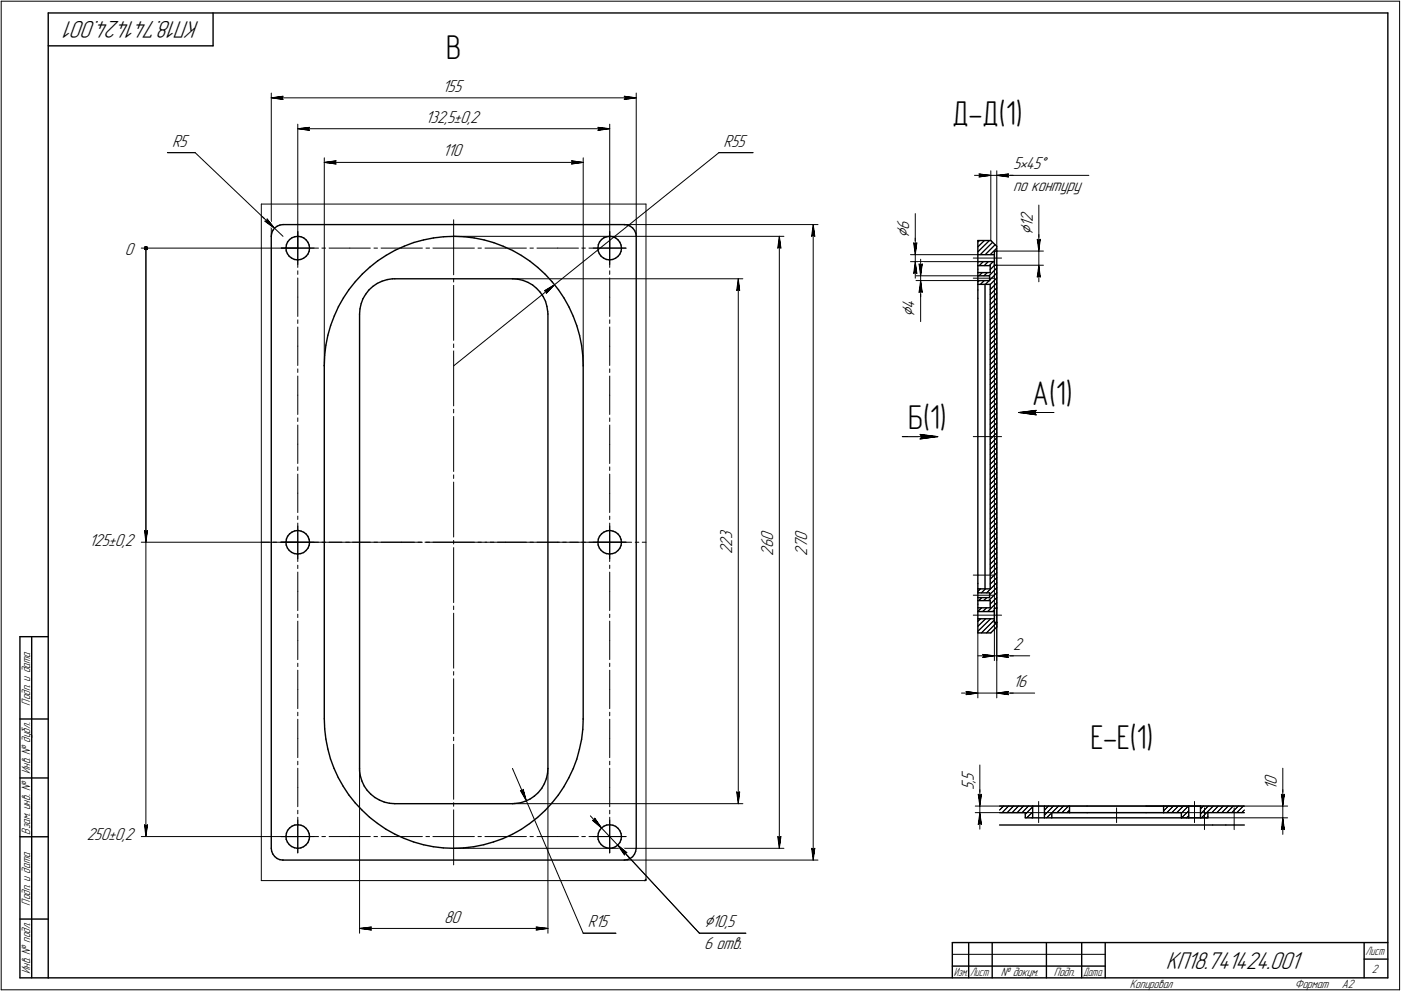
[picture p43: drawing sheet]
<svg xmlns="http://www.w3.org/2000/svg" width="595mm" height="421mm" viewBox="0 0 595 421" stroke-linecap="round" stroke-linejoin="round" font-family="sans-serif">
<defs><g id="words">
<g font-size="14.6">
<text x="189.5" y="24.9">В</text>
<text x="404.5" y="53.1">Д-Д(1)</text>
<text x="438.5" y="172.2">А(1)</text>
<text x="385.8" y="182.5">Б(1)</text>
<text x="463.3" y="318.4">Е-Е(1)</text>
</g>
<g font-size="10.9">
<text x="84.7" y="9" transform="rotate(-180 84.7 9)">КП18.741424.001</text>
<text x="495.3" y="411.5">КП18.741424.001</text>
</g>
<g font-size="8.5">
<text x="386.2" y="101.2" transform="rotate(-90 386.2 101.2)">Ç</text>
<text x="438.7" y="99.7" transform="rotate(-90 438.7 99.7)">Ç</text>
<text x="388.5" y="134.6" transform="rotate(-90 388.5 134.6)">Ç</text>
<text x="299.1" y="393.9">Ç10,5</text>
</g>
<g font-size="7.8">
<text x="188" y="39">155</text>
<text x="180.8" y="52.2">132,5±0,2</text>
<text x="73.1" y="62.3">R5</text>
<text x="307.4" y="62.3">R55</text>
<text x="188.1" y="66.5">110</text>
<text x="430.4" y="72">5</text>
<text x="435.7" y="72">45Å</text>
<text x="430.4" y="81.1">по контуру</text>
<text x="438.7" y="94.1" transform="rotate(-90 438.7 94.1)">2</text>
<text x="386.2" y="97.7" transform="rotate(-90 386.2 97.7)">6</text>
<text x="438.7" y="96.2" transform="rotate(-90 438.7 96.2)">1</text>
<text x="53" y="108.2">0</text>
<text x="388.5" y="131.2" transform="rotate(-90 388.5 131.2)">4</text>
<text x="37.9" y="231.9">125±0,2</text>
<text x="311" y="232.3" transform="rotate(-90 311 232.3)">2</text>
<text x="311" y="229.1" transform="rotate(-90 311 229.1)">3</text>
<text x="328.5" y="232.9" transform="rotate(-90 328.5 232.9)">6</text>
<text x="328.5" y="229.7" transform="rotate(-90 328.5 229.7)">0</text>
<text x="342.9" y="232.9" transform="rotate(-90 342.9 232.9)">7</text>
<text x="342.9" y="229.7" transform="rotate(-90 342.9 229.7)">0</text>
<text x="311" y="235.4" transform="rotate(-90 311 235.4)">2</text>
<text x="328.5" y="236.1" transform="rotate(-90 328.5 236.1)">2</text>
<text x="342.9" y="236.1" transform="rotate(-90 342.9 236.1)">2</text>
<text x="430.4" y="276.1">2</text>
<text x="430.4" y="291.9">16</text>
<text x="413.7" y="335.5" transform="rotate(-90 413.7 335.5)">5</text>
<text x="413.7" y="332.7" transform="rotate(-90 413.7 332.7)">,</text>
<text x="413.7" y="331.7" transform="rotate(-90 413.7 331.7)">5</text>
<text x="542.4" y="335.5" transform="rotate(-90 542.4 335.5)">1</text>
<text x="542.4" y="333.4" transform="rotate(-90 542.4 333.4)">0</text>
<text x="36.9" y="356.9">250±0,2</text>
<text x="188.6" y="392">80</text>
<text x="249.7" y="394">R15</text>
<text x="299.1" y="403.1">6 отв.</text>
</g>
<g font-size="5.4">
<text x="12.8" y="299.7" transform="rotate(-90 12.8 299.7)">Подп. и дата</text>
<text x="12.8" y="328.8" transform="rotate(-90 12.8 328.8)">Инв. ! дубл.</text>
<text x="12.8" y="354.6" transform="rotate(-90 12.8 354.6)">Взам. инв. !</text>
<text x="12.8" y="384.7" transform="rotate(-90 12.8 384.7)">Подп. и дата</text>
<text x="12.8" y="413.8" transform="rotate(-90 12.8 413.8)">Инв. ! подл.</text>
<text x="582.8" y="413.3">2</text>
<text x="425.2" y="414.8">! докум.</text>
<text x="447.6" y="414.8">Подп.</text>
<text x="480" y="419.8">Копировал</text>
<text x="550" y="419.8">Формат</text>
<text x="570" y="419.8">A2</text>
</g>
<g font-size="5.3">
<text x="580.1" y="405.8">Лист</text>
<text x="405.1" y="414.8">Изм.</text>
<text x="412.1" y="414.8">Лист</text>
<text x="460.1" y="414.8">Дата</text>
</g>
</g></defs>
<g fill="none" stroke="#000" stroke-width=".59">
<path d="M20.5 5.5v410zM20.5 5.5h569zM20.5 19.5h70zM90.5 5.5v14zM589.5 5.5v410zM115.4 99.1l-.2 1.3zM115.9 97.9l-.5 1.2zM116.7 96.9l1.1-.8zM116.7 96.9l-.8 1zM117.8 96.1l1.2-.5zM119 95.6l1.2-.2zM120.2 95.4h145z"/>
<path d="M265.3 95.4h.1M265.3 95.4l1.2 .2zM266.5 95.6l1.2 .5zM267.7 96.1l1 .8zM268.7 96.9l.9 1.1zM269.6 98l.5 1.1zM270.1 99.1l.2 1.3zM115.2 100.4v260zM121.5 105.3l.1 1.3zM121.6 106.6l.5 1.2zM121.7 104l-.2 1.3zM122.1 107.8l.8 1.1z"/>
<path d="M122.2 102.8l-.5 1.2zM122.9 108.9l1 .7zM123 101.8l1-.8zM123 101.8l-.8 1zM123.9 109.6l1.2 .6zM124 101l1.2-.4zM125.1 110.2l1.2 .2zM125.2 100.6l1.4-.2zM126.3 110.4h.1M126.5 110.4l1.3-.2zM126.6 100.4l1.2 .2zM127.8 110.2l1.1-.5z"/>
<path d="M127.8 100.6l1.2 .5zM128.9 109.7l1.1-.7zM129 101.1l1 .8zM130 101.9l.8 1.1zM130.8 107.9l-.8 1.1zM130.8 103l.5 1.1zM131.3 106.8l-.5 1.1zM131.3 104.1l.2 1.4zM131.5 105.5l-.2 1.3zM151 119.6l-2.7 3.4zM153.9 116.4l3.2-2.9zM153.9 116.4l-2.9 3.2z"/>
<path d="M157.1 113.5l3.3-2.7zM160.4 110.8l3.7-2.3zM162.3 119.5l2.2-.7zM164.1 108.5l3.7-2.2zM164.5 118.8l2.2-.4zM166.7 118.4h1zM167.7 118.4h50zM167.8 106.3l4-1.7zM171.8 104.6l4-1.6zM175.8 103l4.1-1.1zM179.9 101.9l4.2-.8zM184.1 101.1l4.4-.5z"/>
<path d="M188.5 100.6l4.3-.2zM192.8 100.4l4.3 .2zM197.1 100.6l4.3 .5zM201.4 101.1l4.3 .8zM205.7 101.9l4.1 1.2zM209.8 103.1l4 1.5zM213.8 104.6l4 1.8zM217.7 118.4l2.3 .2zM217.8 106.4l3.7 2.1zM220 118.6l2.2 .5zM221.5 108.5l3.5 2.4zM222.2 119.1l2.1 .9z"/>
<path d="M224.3 120l1.9 1.1zM225 110.9l3.4 2.7zM228.4 113.6l3.2 3zM231.6 116.6l2.9 3.1zM234.5 119.7l2.7 3.4zM254 105.3l.1 1.3zM254.1 106.6l.5 1.2zM254.2 104l-.2 1.3zM254.6 107.8l.8 1.1zM254.7 102.8l-.5 1.2zM255.4 108.9l1 .7zM255.5 101.8l1-.8z"/>
<path d="M255.5 101.8l-.8 1zM256.4 109.6l1.2 .6zM256.5 101l1.2-.4zM257.6 110.2l1.2 .2zM257.7 100.6l1.4-.2zM258.8 110.4h.1M259 110.4l1.3-.2zM259.1 100.4l1.2 .2zM260.3 110.2l1.2-.5zM260.3 100.6l1.2 .5zM261.5 109.7l1-.7zM261.5 101.1l1.1 .8z"/>
<path d="M262.6 101.9l.7 1.1zM263.3 107.9l-.8 1.1zM263.3 103l.5 1.1zM263.8 106.8l-.5 1.1zM263.8 104.1l.2 1.4zM264 105.5l-.2 1.3zM270.3 100.4v260zM415.4 102.2h5.5zM415.4 119.2v1.6zM415.4 111.2h7zM415.4 117.2h5zM415.4 119.2h5z"/>
<path d="M415.4 115.8h5.2zM415.4 112.9h5.2zM415.4 108.2h7zM415.4 115.8v1.4zM415.4 112.9v1.5zM415.4 114.4v1.4zM415.4 108.2v3zM415.4 117.2v2zM415.4 102.2v6zM415.4 111.2v1.7zM420.4 117.2v2zM420.6 112.9v2.9z"/>
<path d="M420.9 102.2l2.5 2.4zM422.4 112.7h1zM422.4 106.7v1.5zM422.4 111.2v1.5zM422.4 106.7h1zM422.4 108.2v3zM423.4 112.7v145.7zM423.4 104.6v2.1zM423.4 106.7v6zM140.5 138.3l-1.2 4.1zM142 134.3l-1.5 4zM143.8 130.3l-1.8 4z"/>
<path d="M145.9 126.6l-2.1 3.7zM148.3 123l-2.4 3.6zM152.7 133.4v193.1zM152.9 131.2l-.2 2.2zM153.4 129l-.5 2.2zM154.2 126.9l-.8 2.1zM155.4 125l-1.2 1.9zM156.7 123.2l-1.3 1.8zM156.7 123.2l1.7-1.5zM158.4 121.7l1.9-1.3zM160.3 120.4l2-.9zM226.2 121.1l1.7 1.4z"/>
<path d="M227.9 122.5l1.5 1.6zM229.4 124.1l1.3 1.9zM230.7 126l1 2zM231.7 128l.6 2.2zM232.3 130.2l.4 2.2zM232.7 132.4v1zM232.7 133.4v193.1zM237.2 123.1l2.4 3.6zM239.6 126.7l2.1 3.8zM241.7 130.5l1.8 3.9zM243.5 134.4l1.5 4zM245 138.4l1.2 4.2z"/>
<path d="M415.4 126.7v117.6zM415.4 123.2v3.5zM415.4 120.8v2.4zM415.4 120.8h5.2zM418.4 120.8v129.4zM420.6 120.8v129.4zM137.8 155.4v150zM137.8 155.3h.1M137.9 151l-.1 4.3zM138.4 146.6l-.5 4.4zM139.3 142.4l-.9 4.2zM246.2 142.6l.9 4.2z"/>
<path d="M247.1 146.8l.5 4.3zM247.6 151.1l.1 4.3zM247.7 155.4v150zM121.5 230.3l.1 1.3zM121.6 231.6l.5 1.2zM121.7 229l-.2 1.3zM122.1 232.8l.8 1zM122.2 227.8l-.5 1.2zM122.9 233.8l1 .9zM123 226.8l1-.7zM123 226.8l-.8 1zM123.9 234.7l1.2 .5z"/>
<path d="M124 226.1l1.2-.5zM125.1 235.2l1.2 .2zM125.2 225.6l1.4-.2zM126.3 235.4h.1M126.5 235.4l1.3-.2zM126.6 225.4l1.2 .2zM127.8 235.2l1.1-.4zM127.8 225.6l1.2 .5zM128.9 234.8l1.1-.9zM129 226.1l1 .8zM130 226.9l.8 1zM130.8 232.9l-.8 1z"/>
<path d="M130.8 227.9l.5 1.3zM131.3 231.7l-.5 1.2zM131.3 229.2l.2 1.3zM131.5 230.5l-.2 1.2zM254 230.3l.1 1.3zM254.1 231.6l.5 1.2zM254.2 229l-.2 1.3zM254.6 232.8l.8 1zM254.7 227.8l-.5 1.2zM255.4 233.8l1 .9zM255.5 226.8l1-.7zM255.5 226.8l-.8 1z"/>
<path d="M256.4 234.7l1.2 .5zM256.5 226.1l1.2-.5zM257.6 235.2l1.2 .2zM257.7 225.6l1.4-.2zM258.8 235.4h.1M259 235.4l1.3-.2zM259.1 225.4l1.2 .2zM260.3 235.2l1.2-.4zM260.3 225.6l1.2 .5zM261.5 234.8l1-.9zM261.5 226.1l1.1 .8zM262.6 226.9l.7 1z"/>
<path d="M263.3 232.9l-.8 1zM263.3 227.9l.5 1.3zM263.8 231.7l-.5 1.2zM263.8 229.2l.2 1.3zM264 230.5l-.2 1.2zM415.4 250.2v1.7zM415.4 253.9v1.3zM415.4 258.2v1.6zM415.4 244.3v3.6zM415.4 247.9v2.3zM415.4 250.2h5.2zM415.4 255.2h5.2z"/>
<path d="M415.4 258.2h5.2zM415.4 256.7v1.5zM415.4 255.2v1.5zM415.4 251.9h5zM415.4 253.9h5zM415.4 259.8h7zM415.4 259.8v3.1zM415.4 251.9v2zM420.4 251.9v2zM420.6 255.2v3zM422.4 258.4h1zM422.4 258.4v1.4z"/>
<path d="M422.4 259.8v3.1zM423.4 258.4v6zM8.5 270.5v145zM8.5 270.5h12zM13.5 270.5v145zM415.4 262.9v6zM415.4 268.9h5.5zM415.4 262.9h7zM420.9 268.9l2.5-2.5zM422.4 264.4h1zM422.4 262.9v1.5zM423.4 264.4v2z"/>
<path d="M8.5 305.5h12zM137.8 305.4l.1 4.3zM137.9 309.7l.5 4.3zM138.4 314l.9 4.3zM139.3 318.3l1.1 4.1zM246.1 318.3l-1.1 4.2zM247.1 314.1l-1 4.2zM247.6 309.9l-.5 4.2zM247.7 305.6l-.1 4.3zM247.7 305.6h.1M8.5 330.5h12zM140.4 322.4l1.5 4.1z"/>
<path d="M141.9 326.5l1.8 3.9zM143.7 330.4l2.1 3.7zM145.8 334.1l2.4 3.6zM148.2 337.7l2.7 3.4zM152.7 327.5l.4 2.2zM152.7 326.5v1zM153.1 329.7l.7 2.2zM153.8 331.9l.9 2zM154.7 333.9l1.3 1.9zM156 335.8l1.5 1.6zM157.5 337.4l1.8 1.4zM159.3 338.8l1.9 1.1z"/>
<path d="M161.2 339.9l2 .9zM225.1 339.5l1.9-1.3zM227 338.2l1.7-1.5zM230.1 334.9l-1.4 1.8zM231.2 333l-1.1 1.9zM232.1 330.9l-.9 2.1zM232.6 328.7l-.5 2.2zM232.7 326.5l-.1 2.2zM237.2 337.8l-2.8 3.4zM239.5 334.3l-2.3 3.5zM241.6 330.5l-2.1 3.8zM243.5 326.6l-1.9 3.9z"/>
<path d="M245 322.5l-1.5 4.1zM8.5 355.5h12zM121.5 355.3l.1 1.3zM121.6 356.6l.5 1.2zM121.7 354l-.2 1.3zM122.1 357.8l.8 1zM122.2 352.8l-.5 1.2zM122.9 358.8l1 .9zM123 351.8l1-.8zM123 351.8l-.8 1zM123.9 359.7l1.2 .5zM124 351l1.2-.5z"/>
<path d="M125.2 350.5l1.4-.1zM126.6 350.4l1.2 .2zM127.8 350.6l1.2 .5zM128.9 359.7l1.1-.7zM129 351.1l1 .9zM130 352l.8 1zM130.8 358l-.8 1zM130.8 353l.5 1.2zM131.3 356.7l-.5 1.3zM131.3 354.2l.2 1.2zM131.5 355.4l-.2 1.3zM150.9 341.1l2.9 3.2z"/>
<path d="M153.8 344.3l3.2 2.9zM157 347.2l3.4 2.6zM160.4 349.8l3.5 2.5zM163.2 340.8l2.2 .5zM163.9 352.3l3.8 2.1zM165.4 341.3l2.3 .2zM167.7 341.5h50zM167.7 354.4l3.9 1.8zM171.6 356.2l4.1 1.5zM175.7 357.7l4.1 1.2zM179.8 358.9l4.3 .8zM184.1 359.7l4.2 .6z"/>
<path d="M201.3 359.7l4.2-.8zM205.5 358.9l4.1-1.2zM209.6 357.7l4.1-1.4zM213.7 356.3l3.9-1.8zM217.6 354.5l3.8-2.1zM217.7 341.5l1-.1zM218.7 341.4l2.3-.3zM221 341.1l2.1-.7zM221.4 352.4l3.6-2.5zM223.1 340.4l2-.9zM225 349.9l3.3-2.6zM228.3 347.3l3.3-3z"/>
<path d="M234.4 341.2l-2.8 3.1zM254 355.3l.1 1.3zM254.1 356.6l.5 1.2zM254.2 354l-.2 1.3zM254.6 357.8l.8 1zM254.7 352.8l-.5 1.2zM255.4 358.8l1 .9zM255.5 351.8l1-.8zM255.5 351.8l-.8 1zM256.4 359.7l1.2 .5zM256.5 351l1.2-.5zM257.7 350.5l1.4-.1z"/>
<path d="M259.1 350.4l1.2 .2zM260.3 350.6l1.2 .5zM261.5 359.7l1-.7zM261.5 351.1l1.1 .9zM262.6 352l.7 1zM263.3 358l-.8 1zM263.3 353l.5 1.2zM263.8 356.7l-.5 1.3zM263.8 354.2l.2 1.2zM264 355.4l-.2 1.3zM424.6 345.3h10.9zM424.6 342.5h14.1z"/>
<path d="M424.6 350.5h87zM435.5 347.5h3.2zM435.5 345.3v2.2zM438.7 342.5v5zM438.7 342.5h5zM438.7 347.5h5zM443.7 347.5h3.1zM443.7 342.5h10.6zM443.7 342.5v5zM446.8 345.3h7.5zM446.8 345.3v2.2zM446.8 347.5h55z"/>
<path d="M454.3 342.5v2.8zM454.3 342.5h7.5zM454.3 345.3h7.5zM461.8 342.5h25zM461.8 345.3h25zM486.8 342.5h7.5zM486.8 345.3h7.5zM494.3 342.5h10.7zM494.3 345.3h7.5zM494.3 342.5v2.8zM501.8 345.3v2.2zM501.8 347.5h3.2z"/>
<path d="M505 342.5v5zM505 347.5h4.9zM505 342.5h4.9zM509.9 347.5h3.2zM509.9 342.5v5zM509.9 342.5h18.7zM511.6 350.5h3.5zM513.1 345.3v2.2zM513.1 345.3h15.5zM515.1 350.5h5.6zM520.7 350.5h3.6zM524.3 350.5h4.3z"/>
<path d="M115.2 360.4l.2 1.3zM115.4 361.7l.5 1.2zM115.9 362.9l.8 1zM116.7 363.9l1 .8zM117.7 364.7l1.2 .6zM118.9 365.3l1.2 .1zM120.1 365.4h.1M120.2 365.4h145zM125.1 360.2l1.2 .2zM126.3 360.4h.1M126.5 360.4l1.3-.1zM127.8 360.3l1.1-.6z"/>
<path d="M188.3 360.3l4.3 .1zM192.6 360.4l4.3-.1zM196.9 360.3l4.4-.6zM257.6 360.2l1.2 .2zM258.8 360.4h.1M259 360.4l1.3-.1zM260.3 360.3l1.2-.6zM265.2 365.4l1.3-.1zM266.5 365.3l1.2-.6zM267.7 364.7l1-.7zM269.5 363l-.8 1zM270 361.8l-.5 1.2z"/>
<path d="M270.3 360.4l-.3 1.4zM274.4 373.5l-.5 .6zM8.5 390.5h12zM8.5 415.5h12zM20.5 415.5h569zM404.5 400.5h185zM404.5 400.5v15zM404.5 410.5h7zM411.5 400.5v15zM411.5 410.5h10zM421.5 400.5v15zM421.5 410.5h23z"/>
<path d="M444.5 400.5v15zM444.5 410.5h15zM459.5 400.5v15zM459.5 410.5h10zM469.5 400.5v15zM579.5 400.5v15zM579.5 407.5h10z"/>
</g>
<g fill="none" stroke="#000" stroke-width=".42">
<path d="M.5 .5v420zM.5 .5h594zM594.5 .5v420zM115.2 39.5v60.9zM270.3 39.5v60.9zM115.2 41.6l5-.7zM115.2 41.6l5 .6zM115.2 41.6h155.1zM119.7 41.6l.5 .6zM120.2 40.9l-.5 .7zM126.5 52.7v52.7zM126.5 54.7l5-.6z"/>
<path d="M126.5 54.7l5 .7zM126.5 54.7h132.5zM131 54.7l.5 .7zM131.5 54.1l-.5 .6zM254 55.4l5-.7zM254 54.1l.5 .6zM254 54.1l5 .6zM254.5 54.7l-.5 .7zM259 52.7v52.7zM265.2 42.2l5.1-.6zM265.2 40.9l.5 .7zM265.2 40.9l5.1 .7z"/>
<path d="M265.7 41.6l-.5 .6zM71.1 64.9h11.8zM82.9 64.9l33.7 32zM137.8 67.1v88.3zM137.8 69l4.9-.7zM137.8 69l4.9 .7zM137.8 69h109.9zM142.2 69l.5 .7zM142.7 68.3l-.5 .7zM242.7 69.7l5-.7zM242.7 68.3l.5 .7zM242.7 68.3l5 .7z"/>
<path d="M243.2 69l-.5 .7zM247.7 67.1v88.3zM305.4 64.9h14.5zM413.9 74.5h7zM415.9 73.9l5 .6zM415.9 73.9l.5 .6zM415.9 75.2l5-.7zM416.4 74.5l-.5 .7zM420.9 72.6v29.6zM420.9 74.5h2.5zM423.4 72.6v32zM423.4 74.5h5z"/>
<path d="M423.4 74.5l5 .7zM423.4 74.5l5-.6zM423.4 74.5h7zM427.9 74.5l.5 .7zM428.4 74.5h34.1zM428.4 73.9l-.5 .6zM111 86.7h163.4zM111 86.7v287.4zM111.5 92.1l5.1 4.8zM112.5 94l.9-.1zM112.5 94l4.1 2.9zM113.5 93l3.1 3.9z"/>
<path d="M113.5 93l-.1 .9zM116.6 96.9l3.6 3.5zM126.5 98.4v7zM192.7 93.4v23.4zM259 98.4v7zM265.2 95.4h82.3zM274.4 86.7v287.4zM345.4 95.4l.7 5zM345.4 99.9l.7 .5zM345.4 95.4l-.6 5zM345.4 95.4v270zM388.8 90.8v12.4z"/>
<path d="M441.3 87.1v14.6zM441.3 99.7v7zM60 105.4h66.5zM62 105.4v125zM62 105.4v250zM119.5 105.4h7zM126.5 105.4h6.9zM126.5 105.4v7zM126.5 118.1v8.1zM126.5 115.1v1.5zM126.5 105.4v8.2zM126.5 105.4h8.8z"/>
<path d="M136.7 105.4h1.6zM139.8 105.4h8.8zM148.6 105.4h8.7zM158.8 105.4h1.6zM161.9 105.4h8.7zM170.6 105.4h8.8zM180.9 105.4h1.6zM183.9 105.4h8.8zM192.7 105.4h8.8zM192.7 118.3v1.5zM192.7 100.4h140.3zM203 105.4h1.5z"/>
<path d="M206 105.4h8.8zM214.8 105.4h8.8zM217.7 118.4h97.9zM225.1 105.4h1.5zM228.1 105.4h8.8zM236.9 105.4h8.8zM247.1 105.4h1.6zM250.2 105.4h8.8zM252 105.4h7zM259 105.4h6.9zM259 105.4v7zM259 118.1v8.1z"/>
<path d="M259 115.1v1.5zM259 105.4v8.2zM313.6 118.4l.6 5zM313.6 118.4l-.7 5zM313.6 118.4v223.1zM330.4 105.4l.6-.5zM331 100.4l.7 5zM331 104.9l.7 .5zM331 100.4l-.6 5zM331 100.4v260zM344.8 100.4l.6-.5zM386.8 108.2h28.6z"/>
<path d="M386.8 111.2h28.6zM388.1 103.2l.7 .5zM388.1 103.2l.7 5zM388.1 116.2l.7-.5zM388.8 103.2v5zM388.8 103.7l.7-.5zM388.8 101.2v7zM388.8 111.2l-.7 5zM388.8 115.7l.7 .5zM388.8 111.2l.7 5zM388.8 111.2v7zM388.8 108.2v3z"/>
<path d="M389.1 117.2h26.3zM389.1 119.2h26.3zM389.5 103.2l-.7 5zM390.4 112.2l.7 .5zM390.4 112.2l.7 5zM391.1 119.2v5zM391.1 112.7l.7-.5zM391.1 110.2v7zM391.1 119.2l-.7 5zM391.1 119.2l.7 5zM391.1 119.2v7zM391.1 117.2v2z"/>
<path d="M391.8 112.2l-.7 5zM413.4 109.6h12zM413.4 118.2h9zM415.4 119.8l.6-.6zM415.4 111.3h.1M415.4 107l4.9-4.8zM415.4 104.9l2.8-2.7zM415.4 102.8l.7-.6zM416.4 108.2l5.2-5.2zM417.2 115.8l-1.3 1.4zM417.7 111.2l-1.7 1.7zM418 117.2l1.4-1.4z"/>
<path d="M418.1 112.9l1.7-1.7zM418.5 108.2l4.2-4.2zM420.1 117.2l3.3-3.3zM420.2 112.9l1.7-1.7zM420.4 119l3-3zM420.6 114.6l1.9-1.9zM420.6 108.2l2.8-2.8zM422.4 108.2v172.5zM422.9 106.7h20.3zM422.9 112.7h20.3zM423.4 112.7v168zM440.6 101.7l.7 .5z"/>
<path d="M440.6 101.7l.7 5zM440.6 117.7l.7-.5zM441.3 101.7v5zM441.3 102.2l.6-.5zM441.3 112.7l-.7 5zM441.3 117.2l.6 .5zM441.3 112.7l.6 5zM441.3 112.7v7zM441.3 106.7v6zM441.9 101.7l-.6 5zM126.5 138.9v8.2zM126.5 135.9v1.5z"/>
<path d="M126.5 126.2v8.3zM192.7 121.2v23.4zM231.3 123.5l.8 .3zM231.3 123.5l4.2-2.5zM232.1 123.8v.8zM235.5 121l69.9-56.1zM235.5 121l-3.4 3.6zM259 138.9v8.2zM259 135.9v1.5zM259 126.2v8.3zM312.9 123.4l.7-.5zM313.6 122.9l.6 .5z"/>
<path d="M390.4 124.2l.7-.5zM391.1 124.2v12.5zM391.1 123.7l.7 .5zM416.5 120.8l1.6-1.6zM418.6 120.8l1.6-1.6zM420.6 140l2.8-2.8zM420.6 137.8l2.8-2.7zM420.6 135.7l2.8-2.7zM420.6 133.6l2.8-2.7zM420.6 131.5l2.8-2.7zM420.6 129.4l2.8-2.7zM420.6 127.3l2.8-2.8z"/>
<path d="M420.6 125.1l2.8-2.8zM420.6 123l2.8-2.8zM420.6 120.9l2.8-2.8zM126.5 159.8v8.1zM126.5 156.7v1.5zM126.5 147.1v8.2zM192.7 146.1v1.6zM192.7 149.1v23.4zM192.7 155.4l42.8-34.4zM259 159.8v8.1zM259 156.7v1.5zM259 147.1v8.2z"/>
<path d="M420.6 159.1l2.8-2.8zM420.6 157l2.8-2.8zM420.6 154.9l2.8-2.8zM420.6 152.7l2.8-2.8zM420.6 150.6l2.8-2.8zM420.6 148.4l2.8-2.7zM420.6 146.3l2.8-2.7zM420.6 144.2l2.8-2.7zM420.6 142.1l2.8-2.7zM126.5 177.5v1.6zM126.5 167.9v8.2zM192.7 173.9v1.5z"/>
<path d="M192.7 177v23.3zM259 177.5v1.6zM259 167.9v8.2zM420.6 178.1l2.8-2.7zM420.6 176l2.8-2.7zM420.6 173.9l2.8-2.7zM420.6 171.8l2.8-2.7zM420.6 169.7l2.8-2.7zM420.6 167.6l2.8-2.8zM420.6 165.4l2.8-2.8zM420.6 163.3l2.8-2.8zM420.6 161.2l2.8-2.8z"/>
<path d="M432.6 175.3h15.1zM432.6 175.3l7.6-1zM432.6 175.3l7.6 1zM439.4 175.3l.8 1zM440.2 174.3l-.8 1zM126.5 198.4v1.5zM126.5 188.7v8.2zM126.5 180.6v8.1zM259 198.4v1.5zM259 188.7v8.2zM259 180.6v8.1zM383.3 185.5h15.1z"/>
<path d="M390.8 186.5l7.6-1zM390.8 184.6l.8 .9zM390.8 184.6l7.6 .9zM391.6 185.5l-.8 1zM413.4 185.5h12zM420.6 199.4l2.8-2.8zM420.6 197.3l2.8-2.8zM420.6 195.2l2.8-2.8zM420.6 193l2.8-2.8zM420.6 190.9l2.8-2.8zM420.6 188.8l2.8-2.8zM420.6 186.6l2.8-2.7z"/>
<path d="M420.6 184.5l2.8-2.7zM420.6 182.4l2.8-2.7zM420.6 180.3l2.8-2.8zM126.5 219.3v1.4zM126.5 209.5v8.3zM126.5 201.4v8.1zM192.7 201.8v1.5zM192.7 204.8v23.4zM259 219.3v1.4zM259 209.5v8.3zM259 201.4v8.1zM420.6 218.4l2.8-2.7z"/>
<path d="M420.6 216.3l2.8-2.7zM420.6 214.2l2.8-2.7zM420.6 212.1l2.8-2.7zM420.6 210l2.8-2.7zM420.6 207.9l2.8-2.8zM420.6 205.7l2.8-2.8zM420.6 203.6l2.8-2.8zM420.6 201.5l2.8-2.8zM60 230.4h66.5zM61.4 225.4l.6 5zM61.4 225.4l.6 .5zM62 225.9l.7-.5z"/>
<path d="M62.7 225.4l-.7 5zM110.9 230.4h3.6zM116 230.4h1.5zM119 230.4h26.3zM119.5 230.4h7zM126.5 230.4h6.9zM126.5 230.4v7zM126.5 223.4v7zM126.5 230.4v8.2zM126.5 222.2v8.2zM126.5 230.4h8.8zM136.7 230.4h1.6z"/>
<path d="M139.8 230.4h8.8zM146.8 230.4h1.5zM148.6 230.4h8.7zM149.8 230.4h26.2zM158.8 230.4h1.6zM161.9 230.4h8.7zM170.6 230.4h8.8zM177.5 230.4h1.6zM180.5 230.4h26.3zM180.9 230.4h1.6zM183.9 230.4h8.8zM192.7 230.4h8.8z"/>
<path d="M192.7 229.6v1.5zM192.7 232.7v23.3zM203 230.4h1.5zM206 230.4h8.8zM208.3 230.4h1.5zM211.3 230.4h26.3zM214.8 230.4h8.8zM225.1 230.4h1.5zM228.1 230.4h8.8zM236.9 230.4h8.8zM239 230.4h1.5zM242.1 230.4h26.2z"/>
<path d="M247.1 230.4h1.6zM250.2 230.4h8.8zM252 230.4h7zM259 230.4h6.9zM259 230.4v7zM259 223.4v7zM259 230.4v8.2zM259 222.2v8.2zM269.8 230.4h1.6zM272.8 230.4h1.6zM420.6 239.7l2.8-2.8zM420.6 237.6l2.8-2.8z"/>
<path d="M420.6 235.5l2.8-2.8zM420.6 233.3l2.8-2.8zM420.6 231.2l2.8-2.8zM420.6 229.1l2.8-2.8zM420.6 227l2.8-2.8zM420.6 224.8l2.8-2.7zM420.6 222.7l2.8-2.7zM420.6 220.6l2.8-2.8zM126.5 251.2v8.2zM126.5 243.1v8.1zM126.5 240.1v1.5zM192.7 257.5v1.5z"/>
<path d="M259 251.2v8.2zM259 243.1v8.1zM259 240.1v1.5zM413.4 244.3h9.3zM413.4 252.9h9zM415.4 259.8l1.6-1.6zM415.4 251.3l1.1-1.1zM415.7 255.2l1.4-1.3zM416.9 251.9l1.7-1.7zM417.4 259.8l1.7-1.6zM417.8 255.2l1.4-1.3zM419.1 251.9l4.3-4.3z"/>
<path d="M419.5 259.8l3.9-3.8zM419.9 255.2l3.5-3.4zM420.4 252.6l3-2.9zM420.6 256.6l2.8-2.7zM420.6 248.2l2.8-2.8zM420.6 246l2.8-2.7zM420.6 243.9l2.8-2.8zM420.6 241.8l2.8-2.8zM421.6 259.8l.8-.6zM423.2 258.4l.2-.3zM126.5 272.1v8.1zM126.5 263.9v8.2z"/>
<path d="M126.5 260.9v1.5zM192.7 260.5v23.4zM259 272.1v8.1zM259 263.9v8.2zM259 260.9v1.5zM413.4 261.4h12zM415.4 268.2l5.4-5.3zM415.4 266.1l3.3-3.2zM415.4 264l1.2-1.1zM415.4 268.9v27.6zM415.4 278.6h7zM416.9 268.9l5.5-5.5z"/>
<path d="M417.4 278l5 .6zM417.4 278l.5 .6zM417.4 279.3l5-.7zM417.9 278.6l-.5 .7zM419 268.9l4.4-4.4zM422.4 278.6h1zM423.4 278.6h5zM423.4 264.4v32.1zM423.4 278.6l5 .7zM423.4 278.6l5-.6zM423.4 278.6h7zM427.9 278.6l.5 .7z"/>
<path d="M428.4 278.6h9zM428.4 278l-.5 .6zM126.5 292.9v8.2zM126.5 284.7v8.2zM126.5 281.8v1.4zM192.7 285.3v1.6zM192.7 288.4v23.3zM259 292.9v8.2zM259 284.7v8.2zM259 281.8v1.4zM408.4 294.5h7zM410.4 293.8l5 .7z"/>
<path d="M410.4 293.8l.5 .7zM410.4 295.1l5-.6zM410.9 294.5l-.5 .6zM415.4 294.5h8zM423.4 294.5h5zM423.4 294.5l5 .6zM423.4 294.5l5-.7zM423.4 294.5h7zM427.9 294.5l.5 .6zM428.4 294.5h11.1zM428.4 293.8l-.5 .7zM126.5 313.8v8.1z"/>
<path d="M126.5 305.6v8.2zM126.5 302.6v1.5zM192.7 313.2v1.5zM192.7 316.2v23.4zM259 313.8v8.1zM259 305.6v8.2zM259 302.6v1.5zM126.5 334.6v8.1zM126.5 326.4v8.2zM126.5 323.4v1.6zM152.7 326.5v70zM217.7 326.5l5.9 13.8z"/>
<path d="M221.1 335.9l2.5 4.4zM221.1 335.9l.7 .2zM222.2 335.4l-.4 .7zM222.2 335.4l1.4 4.9zM232.7 326.5v70zM259 334.6v8.1zM259 326.4v8.2zM259 323.4v1.6zM312.9 336.5l.7 5zM312.9 336.5l.7 .5zM313.6 337l.6-.5zM314.2 336.5l-.6 5z"/>
<path d="M415.5 337.5l.7 .5zM415.5 337.5l.7 5zM416.2 337.5v5zM416.2 325v12.5zM416.2 338l.7-.5zM416.2 335.5v7zM416.9 337.5l-.7 5zM544.3 337.5l.6 .5zM544.3 337.5l.6 5zM544.9 337.5v5zM544.9 326.4v11.1zM544.9 338l.7-.5z"/>
<path d="M544.9 335.5v7zM545.6 337.5l-.7 5zM60 355.4h66.5zM61.4 350.4l.6 5zM61.4 350.4l.6 .5zM62 350.9l.7-.5zM62.7 350.4l-.7 5zM119.5 355.4h7zM126.5 355.4h6.9zM126.5 355.4v7zM126.5 348.4v7zM126.5 347.2v8.2z"/>
<path d="M126.5 344.3v1.5zM126.5 355.4h8.8zM136.7 355.4h1.6zM139.8 355.4h8.8zM148.6 355.4h8.7zM158.8 355.4h1.6zM161.9 355.4h8.7zM170.6 355.4h8.8zM180.9 355.4h1.6zM183.9 355.4h8.8zM192.7 355.4h8.8zM192.7 341v1.6z"/>
<path d="M192.7 344.1v23.4zM203 355.4h1.5zM206 355.4h8.8zM214.8 355.4h8.8zM217.7 341.5h97.9zM223.6 340.3l24.1 56.2zM225.1 355.4h1.5zM228.1 355.4h8.8zM236.9 355.4h8.8zM247.1 355.4h1.6zM250.2 355.4h8.8zM250.8 346.6l4.7 5.2z"/>
<path d="M251.7 348.6l.8-.1zM251.7 348.6l3.8 3.2zM252 355.4h7zM252.6 347.6l2.9 4.2zM252.6 347.6l-.1 .9zM255.5 351.8l6.9 7.3zM259 355.4h6.9zM259 355.4v7zM259 348.4v7zM259 347.2v8.2zM259 344.3v1.5zM262.4 359.1l34.7 37.4z"/>
<path d="M262.4 359.1l2.9 4.1zM262.4 359.1l3.9 3.2zM262.4 359.1l4.7 5.1zM330.4 355.4l.6 5zM330.4 355.4l.6 .5zM331 355.9l.7-.5zM331.7 355.4l-.7 5zM414.3 342.5h95.6zM414.3 345.3h98.8zM415.5 350.3l.7-.5zM416.2 345.3l-.7 5zM416.2 349.8l.7 .5z"/>
<path d="M416.2 345.3l.7 5zM416.2 345.3v7zM416.2 342.5v2.8zM424.6 344.2l1.7-1.7zM428.4 342.5l-2.7 2.8zM430.5 342.5l-2.7 2.8zM432.6 342.5l-2.7 2.8zM434.8 342.5l-2.7 2.8zM435.5 345.9l3.2-3.1zM436.1 347.5l2.6-2.5zM436.9 342.5l-2.7 2.8zM438.2 347.5l.5-.4z"/>
<path d="M441.2 340.5v9zM444.6 347.5l2.2-2.1zM445.3 342.5l-1.6 1.8zM446.9 345.3l2.8-2.8zM447.5 342.5l-3.8 3.9zM449 345.3l2.8-2.8zM451.1 345.3l2.8-2.8zM453.2 345.3l1.1-1.1zM474.3 343.2v6.3zM486.8 342.5h60.1zM494.3 344.5l2-2zM495.6 345.3l2.8-2.8z"/>
<path d="M497.8 345.3l2.7-2.8zM499.9 345.3l2.8-2.8zM501.8 347.5h45.1zM501.9 347.5l3.1-3zM504 347.5l1-.9zM504.8 342.5l-3 3zM507.4 340.5v9zM510.4 347.5l5-5zM511.1 342.5l-1.2 1.2zM511.6 343.2v9.3zM512.5 347.5l.6-.5zM513.2 342.5l-3.3 3.4z"/>
<path d="M517.5 342.5l-2.7 2.8zM519.6 342.5l-2.7 2.8zM521.7 342.5l-2.7 2.8zM523.8 342.5l-2.7 2.8zM524.3 343.2v9.3zM525.4 345.3l2.8-2.8zM526 342.5l-2.8 2.8zM527.5 345.3l1.1-1.1zM544.3 352.5l.6-.5zM544.9 347.5l-.6 5zM544.9 352l.7 .5zM544.9 347.5l.7 5z"/>
<path d="M544.9 347.5v7zM544.9 342.5v5zM111 374.1h163.4zM192.7 360.4h140.3zM265.2 365.4h82.3zM265.4 362.4l-.1 .8zM265.4 362.4l.9-.1zM344.8 360.4l.6 5zM344.8 360.4l.6 .5zM345.4 360.9l.7-.5zM346.1 360.4l-.7 5zM152.7 394.5l5-.6z"/>
<path d="M152.7 394.5l5 .6zM152.7 394.5h80zM157.2 394.5l.5 .6zM157.7 393.9l-.5 .6zM227.8 395.1l4.9-.6zM227.8 393.9l.4 .6zM227.8 393.9l4.9 .6zM228.2 394.5l-.4 .6zM247.7 396.5h13.9zM297.1 396.5h19.7zM404.5 405.5h65zM.5 420.5h594z"/>
</g>
<g fill="#fff" stroke="#fff" stroke-width=".42">
<path d="M404.5 41.9h29.8zM404.5 42h29.8zM404.5 42.1h29.8zM404.5 42.2h29.8zM404.5 42.2h29.8zM404.5 42.3h29.8zM404.5 42.4h29.8zM404.5 42.5h29.8zM404.5 42.6h29.8zM404.5 42.7h29.8zM404.5 42.8h29.8zM404.5 42.8h29.8zM404.5 42.9h29.8zM404.5 43h29.8zM404.5 43.1h29.8zM404.5 43.2h29.8zM404.5 43.3h29.8zM404.5 43.3h29.8zM404.5 43.4h29.8zM404.5 43.5h29.8zM404.5 43.6h29.8zM404.5 43.7h29.8zM404.5 43.8h29.8zM404.5 43.9h29.8zM404.5 43.9h29.8zM404.5 44h29.8zM404.5 44.1h29.8zM404.5 44.2h29.8zM404.5 44.3h29.8zM404.5 44.4h29.8zM404.5 44.4h29.8zM404.5 44.5h29.8zM404.5 44.6h29.8zM404.5 44.7h29.8zM404.5 44.8h29.8zM404.5 44.9h29.8zM404.5 45h29.8zM404.5 45h29.8zM404.5 45.1h29.8zM404.5 45.2h29.8zM404.5 45.3h29.8zM404.5 45.4h29.8zM404.5 45.5h29.8zM404.5 45.6h29.8zM404.5 45.6h29.8zM404.5 45.7h29.8zM404.5 45.8h29.8zM404.5 45.9h29.8zM404.5 46h29.8zM404.5 46.1h29.8zM404.5 46.1h29.8zM404.5 46.2h29.8zM404.5 46.3h29.8zM404.5 46.4h29.8zM404.5 46.5h29.8zM404.5 46.6h29.8zM404.5 46.7h29.8zM404.5 46.7h29.8zM404.5 46.8h29.8zM404.5 46.9h29.8zM404.5 47h29.8zM404.5 47.1h29.8zM404.5 47.2h29.8zM404.5 47.2h29.8zM404.5 47.3h29.8zM404.5 47.4h29.8zM404.5 47.5h29.8zM404.5 47.6h29.8zM404.5 47.7h29.8zM404.5 47.8h29.8zM404.5 47.8h29.8zM404.5 47.9h29.8zM404.5 48h29.8zM404.5 48.1h29.8zM404.5 48.2h29.8zM404.5 48.3h29.8zM404.5 48.3h29.8zM404.5 48.4h29.8zM404.5 48.5h29.8zM404.5 48.6h29.8zM404.5 48.7h29.8zM404.5 48.8h29.8zM404.5 48.9h29.8zM404.5 48.9h29.8zM404.5 49h29.8zM404.5 49.1h29.8zM404.5 49.2h29.8zM404.5 49.3h29.8zM404.5 49.4h29.8zM404.5 49.4h29.8zM404.5 49.5h29.8zM404.5 49.6h29.8zM404.5 49.7h29.8zM404.5 49.8h29.8zM404.5 49.9h29.8zM404.5 50h29.8zM404.5 50h29.8zM404.5 50.1h29.8zM404.5 50.2h29.8zM404.5 50.3h29.8zM404.5 50.4h29.8zM404.5 50.5h29.8zM404.5 50.5h29.8zM404.5 50.6h29.8zM404.5 50.7h29.8zM404.5 50.8h29.8zM404.5 50.9h29.8zM404.5 51h29.8zM404.5 51.1h29.8zM404.5 51.1h29.8zM404.5 51.2h29.8zM404.5 51.3h29.8zM404.5 51.4h29.8zM404.5 51.5h29.8zM404.5 51.6h29.8zM404.5 51.6h29.8zM404.5 51.7h29.8zM404.5 51.8h29.8zM404.5 51.9h29.8zM404.5 52h29.8zM404.5 52.1h29.8zM404.5 52.2h29.8zM404.5 52.2h29.8zM404.5 52.3h29.8zM404.5 52.4h29.8zM404.5 52.5h29.8zM404.5 52.6h29.8zM404.5 52.7h29.8zM404.5 52.7h29.8zM404.5 52.8h29.8zM404.5 52.9h29.8zM404.5 53h29.8zM404.5 53.1h29.8zM404.5 53.2h29.8zM404.5 53.3h29.8zM404.5 53.3h29.8zM404.5 53.4h29.8zM404.5 53.5h29.8zM404.5 53.6h29.8zM404.5 53.7h29.8zM404.5 53.8h29.8zM404.5 53.8h29.8zM404.5 53.9h29.8zM404.5 54h29.8zM404.5 54.1h29.8zM404.5 54.2h29.8zM404.5 54.3h29.8zM404.5 54.4h29.8zM404.5 54.4h29.8zM404.5 54.5h29.8zM404.5 54.6h29.8zM404.5 54.7h29.8zM404.5 54.8h29.8zM404.5 54.9h29.8zM404.5 54.9h29.8zM404.5 55h29.8zM404.5 55.1h29.8zM404.5 55.2h29.8zM404.5 55.3h29.8zM404.5 55.4h29.8zM404.5 55.5h29.8zM404.5 55.5h29.8zM404.5 55.6h29.8zM404.5 55.7h29.8zM404.5 55.8h29.8zM404.5 55.9h29.8zM404.5 56h29.8zM404.5 56h29.8zM404.5 56.1h29.8z"/>
<path d="M438.5 161h17.2zM438.5 161.1h17.2zM438.5 161.2h17.2zM438.5 161.3h17.2zM438.5 161.4h17.2zM438.5 161.5h17.2zM438.5 161.5h17.2zM438.5 161.6h17.2zM438.5 161.7h17.2zM438.5 161.8h17.2zM438.5 161.9h17.2zM438.5 162h17.2zM438.5 162.1h17.2zM438.5 162.1h17.2zM438.5 162.2h17.2zM438.5 162.3h17.2zM438.5 162.4h17.2zM438.5 162.5h17.2zM438.5 162.6h17.2zM438.5 162.6h17.2zM438.5 162.7h17.2zM438.5 162.8h17.2zM438.5 162.9h17.2zM438.5 163h17.2zM438.5 163.1h17.2zM438.5 163.2h17.2zM438.5 163.2h17.2zM438.5 163.3h17.2zM438.5 163.4h17.2zM438.5 163.5h17.2zM438.5 163.6h17.2zM438.5 163.7h17.2zM438.5 163.7h17.2zM438.5 163.8h17.2zM438.5 163.9h17.2zM438.5 164h17.2zM438.5 164.1h17.2zM438.5 164.2h17.2zM438.5 164.3h17.2zM438.5 164.3h17.2zM438.5 164.4h17.2zM438.5 164.5h17.2zM438.5 164.6h17.2zM438.5 164.7h17.2zM438.5 164.8h17.2zM438.5 164.8h17.2zM438.5 164.9h17.2zM438.5 165h17.2zM438.5 165.1h17.2zM438.5 165.2h17.2zM438.5 165.3h17.2zM438.5 165.4h17.2zM438.5 165.4h17.2zM438.5 165.5h17.2zM438.5 165.6h17.2zM438.5 165.7h17.2zM438.5 165.8h17.2zM438.5 165.9h17.2zM438.5 165.9h17.2zM438.5 166h17.2zM438.5 166.1h17.2zM438.5 166.2h17.2zM438.5 166.3h17.2zM438.5 166.4h17.2zM438.5 166.5h17.2zM438.5 166.5h17.2zM438.5 166.6h17.2zM438.5 166.7h17.2zM438.5 166.8h17.2zM438.5 166.9h17.2zM438.5 167h17.2zM438.5 167h17.2zM438.5 167.1h17.2zM438.5 167.2h17.2zM438.5 167.3h17.2zM438.5 167.4h17.2zM438.5 167.5h17.2zM438.5 167.6h17.2zM438.5 167.6h17.2zM438.5 167.7h17.2zM438.5 167.8h17.2zM438.5 167.9h17.2zM438.5 168h17.2zM438.5 168.1h17.2zM438.5 168.1h17.2zM438.5 168.2h17.2zM438.5 168.3h17.2zM438.5 168.4h17.2zM438.5 168.5h17.2zM438.5 168.6h17.2zM438.5 168.7h17.2zM438.5 168.7h17.2zM438.5 168.8h17.2zM438.5 168.9h17.2zM438.5 169h17.2zM438.5 169.1h17.2zM438.5 169.2h17.2zM438.5 169.2h17.2zM438.5 169.3h17.2zM438.5 169.4h17.2zM438.5 169.5h17.2zM438.5 169.6h17.2zM438.5 169.7h17.2zM438.5 169.8h17.2zM438.5 169.8h17.2zM438.5 169.9h17.2zM438.5 170h17.2zM438.5 170.1h17.2zM438.5 170.2h17.2zM438.5 170.3h17.2zM438.5 170.3h17.2zM438.5 170.4h17.2zM438.5 170.5h17.2zM438.5 170.6h17.2zM438.5 170.7h17.2zM438.5 170.8h17.2zM438.5 170.9h17.2zM438.5 170.9h17.2zM438.5 171h17.2zM438.5 171.1h17.2zM438.5 171.2h17.2zM438.5 171.3h17.2zM438.5 171.4h17.2zM438.5 171.4h17.2zM438.5 171.5h17.2zM438.5 171.6h17.2zM438.5 171.7h17.2zM438.5 171.8h17.2zM438.5 171.9h17.2zM438.5 172h17.2zM438.5 172h17.2zM438.5 172.1h17.2zM438.5 172.2h17.2zM438.5 172.3h17.2zM438.5 172.4h17.2zM438.5 172.5h17.2zM438.5 172.6h17.2zM438.5 172.6h17.2zM438.5 172.7h17.2zM438.5 172.8h17.2zM438.5 172.9h17.2zM438.5 173h17.2zM438.5 173.1h17.2zM438.5 173.1h17.2zM438.5 173.2h17.2zM438.5 173.3h17.2zM438.5 173.4h17.2zM438.5 173.5h17.2zM438.5 173.6h17.2zM438.5 173.7h17.2zM438.5 173.7h17.2zM438.5 173.8h17.2zM438.5 173.9h17.2zM438.5 174h17.2zM438.5 174.1h17.2zM438.5 174.2h17.2zM438.5 174.2h17.2zM438.5 174.3h17.2zM438.5 174.4h17.2zM438.5 174.5h17.2zM438.5 174.6h17.2zM438.5 174.7h17.2zM438.5 174.8h17.2zM438.5 174.8h17.2zM438.5 174.9h17.2zM438.5 175h17.2zM438.5 175.1h17.2zM438.5 175.2h17.2z"/>
<path d="M440.1 173.8h.6zM439.5 173.9h1.2zM438.9 174h1.8zM438.2 174.1h2.5zM437.6 174.2h3.1zM437 174.2h3.7zM436.4 174.3h4.3zM435.8 174.4h4.9zM435.2 174.5h5.5zM434.5 174.6h6.2zM434.3 174.7h6.4zM434.1 174.8h6.6zM433.8 174.8h6.9zM433.6 174.9h7.1zM433.4 175h7.3zM433.2 175.1h7.5zM432.9 175.2h7.8zM432.6 175.3h8.1zM432.9 175.3h7.8zM433.1 175.4h7.6zM433.3 175.5h7.4zM433.5 175.6h7.2zM433.7 175.7h7zM433.9 175.8h6.8zM434.2 175.9h6.5zM434.3 175.9h6.4zM434.5 176h6.2zM435.2 176.1h5.5zM435.8 176.2h4.9zM436.4 176.3h4.3zM437 176.4h3.7zM437.6 176.4h3.1zM438.2 176.5h2.5zM438.9 176.6h1.8zM439.5 176.7h1.2zM440.1 176.8h.6z"/>
<path d="M380.6 92.7h7.2zM380.6 92.8h7.2zM380.6 92.9h7.2zM380.6 93h7.2zM380.6 93h7.2zM380.6 93.1h7.2zM380.6 93.2h7.2zM380.6 93.3h7.2zM380.6 93.4h7.2zM380.6 93.5h7.2zM380.6 93.6h7.2zM380.6 93.6h7.2zM380.6 93.7h7.2zM380.6 93.8h7.2zM380.6 93.9h7.2zM380.6 94h7.2zM380.6 94.1h7.2zM380.6 94.1h7.2zM380.6 94.2h7.2zM380.6 94.3h7.2zM380.6 94.4h7.2zM380.6 94.5h7.2zM380.6 94.6h7.2zM380.6 94.7h7.2zM380.6 94.7h7.2zM380.6 94.8h7.2zM380.6 94.9h7.2zM380.6 95h7.2zM380.6 95.1h7.2zM380.6 95.2h7.2zM380.6 95.2h7.2zM380.6 95.3h7.2zM380.6 95.4h7.2zM380.6 95.5h7.2zM380.6 95.6h7.2zM380.6 95.7h7.2zM380.6 95.8h7.2zM380.6 95.8h7.2zM380.6 95.9h7.2zM380.6 96h7.2zM380.6 96.1h7.2zM380.6 96.2h7.2zM380.6 96.3h7.2zM380.6 96.4h7.2zM380.6 96.4h7.2zM380.6 96.5h7.2zM380.6 96.6h7.2zM380.6 96.7h7.2zM380.6 96.8h7.2zM380.6 96.9h7.2zM380.6 96.9h7.2zM380.6 97h7.2zM380.6 97.1h7.2zM380.6 97.2h7.2zM380.6 97.3h7.2zM380.6 97.4h7.2zM380.6 97.5h7.2zM380.6 97.5h7.2zM380.6 97.6h7.2zM380.6 97.7h7.2zM380.6 97.8h7.2zM380.6 97.9h7.2zM380.6 98h7.2zM380.6 98h7.2zM380.6 98.1h7.2zM380.6 98.2h7.2zM380.6 98.3h7.2zM380.6 98.4h7.2zM380.6 98.5h7.2zM380.6 98.6h7.2zM380.6 98.6h7.2zM380.6 98.7h7.2zM380.6 98.8h7.2zM380.6 98.9h7.2zM380.6 99h7.2zM380.6 99.1h7.2zM380.6 99.1h7.2zM380.6 99.2h7.2zM380.6 99.3h7.2zM380.6 99.4h7.2zM380.6 99.5h7.2zM380.6 99.6h7.2zM380.6 99.7h7.2zM380.6 99.7h7.2zM380.6 99.8h7.2zM380.6 99.9h7.2zM380.6 100h7.2zM380.6 100.1h7.2zM380.6 100.2h7.2zM380.6 100.2h7.2zM380.6 100.3h7.2zM380.6 100.4h7.2zM380.6 100.5h7.2zM380.6 100.6h7.2zM380.6 100.7h7.2zM380.6 100.8h7.2zM380.6 100.8h7.2zM380.6 100.9h7.2zM380.6 101h7.2zM380.6 101.1h7.2z"/>
<path d="M387.6 102.7h2.5zM387.7 102.8h2.4zM387.7 102.9h2.4zM387.7 103h2.4zM387.7 103h2.4zM387.7 103.1h2.4zM387.7 103.2h2.4zM387.7 103.3h2.4zM387.7 103.4h2.3zM387.8 103.5h2.2zM387.8 103.5h2.2zM387.8 103.6h2.2zM387.8 103.7h2.2zM387.8 103.8h2.2zM387.8 103.9h2.2zM387.8 104h2.1zM387.8 104.1h2.1zM387.8 104.1h2.1zM387.9 104.2h2zM387.9 104.3h2zM387.9 104.4h2zM387.9 104.5h2zM387.9 104.6h1.9zM387.9 104.6h1.9zM387.9 104.7h1.9zM387.9 104.8h1.9zM387.9 104.9h1.9zM387.9 105h1.9zM387.9 105.1h1.9zM387.9 105.2h1.9zM387.9 105.2h1.8zM387.9 105.3h1.8zM387.9 105.4h1.8zM387.9 105.5h1.8zM387.9 105.6h1.8zM387.9 105.7h1.8zM388 105.7h1.7zM388 105.8h1.6zM388 105.9h1.6zM388 106h1.6zM388 106.1h1.6zM388 106.2h1.6zM388 106.3h1.6zM388 106.3h1.6zM388 106.4h1.6zM388.1 106.5h1.5zM388.1 106.6h1.5zM388.2 106.7h1.3zM388.2 106.8h1.3zM388.3 106.8h1.1zM388.3 106.9h1.1zM388.3 107h1zM388.4 107.1h.9zM388.4 107.2h.9zM388.5 107.3h.7zM388.5 107.4h.7zM388.5 107.4h.6zM388.5 107.5h.6zM388.5 107.6h.5zM388.6 107.7h.4zM388.6 107.8h.4zM388.7 107.9h.3zM388.7 107.9h.3z"/>
<path d="M388.7 111.4h.3zM388.7 111.5h.3zM388.6 111.6h.4zM388.6 111.7h.4zM388.5 111.8h.5zM388.5 111.8h.6zM388.5 111.9h.6zM388.5 112h.7zM388.5 112.1h.7zM388.4 112.2h.9zM388.4 112.3h.9zM388.3 112.4h1zM388.3 112.4h1.1zM388.3 112.5h1.1zM388.2 112.6h1.3zM388.2 112.7h1.3zM388.1 112.8h1.5zM388.1 112.9h1.5zM388 112.9h1.6zM388 113h1.6zM388 113.1h1.6zM388 113.2h1.6zM388 113.3h1.6zM388 113.4h1.6zM388 113.5h1.6zM388 113.5h1.6zM388 113.6h1.7zM387.9 113.7h1.8zM387.9 113.8h1.8zM387.9 113.9h1.8zM387.9 114h1.8zM387.9 114h1.8zM387.9 114.1h1.8zM387.9 114.2h1.9zM387.9 114.3h1.9zM387.9 114.4h1.9zM387.9 114.5h1.9zM387.9 114.6h1.9zM387.9 114.6h1.9zM387.9 114.7h1.9zM387.9 114.8h1.9zM387.9 114.9h2zM387.9 115h2zM387.9 115.1h2zM387.9 115.1h2zM387.8 115.2h2.1zM387.8 115.3h2.1zM387.8 115.4h2.1zM387.8 115.5h2.2zM387.8 115.6h2.2zM387.8 115.7h2.2zM387.8 115.7h2.2zM387.8 115.8h2.2zM387.8 115.9h2.2zM387.7 116h2.3zM387.7 116.1h2.4zM387.7 116.2h2.4zM387.7 116.2h2.4zM387.7 116.3h2.4zM387.7 116.4h2.4zM387.7 116.5h2.4zM387.7 116.6h2.4z"/>
<path d="M433 89.2h7.3zM433 89.2h7.3zM433 89.3h7.3zM433 89.4h7.3zM433 89.5h7.3zM433 89.6h7.3zM433 89.7h7.3zM433 89.7h7.3zM433 89.8h7.3zM433 89.9h7.3zM433 90h7.3zM433 90.1h7.3zM433 90.2h7.3zM433 90.3h7.3zM433 90.3h7.3zM433 90.4h7.3zM433 90.5h7.3zM433 90.6h7.3zM433 90.7h7.3zM433 90.8h7.3zM433 90.8h7.3zM433 90.9h7.3zM433 91h7.3zM433 91.1h7.3zM433 91.2h7.3zM433 91.3h7.3zM433 91.4h7.3zM433 91.4h7.3zM433 91.5h7.3zM433 91.6h7.3zM433 91.7h7.3zM433 91.8h7.3zM433 91.9h7.3zM433 91.9h7.3zM433 92h7.3zM433 92.1h7.3zM433 92.2h7.3zM433 92.3h7.3zM433 92.4h7.3zM433 92.5h7.3zM433 92.5h7.3zM433 92.6h7.3zM433 92.7h7.3zM433 92.8h7.3zM433 92.9h7.3zM433 93h7.3zM433 93h7.3zM433 93.1h7.3zM433 93.2h7.3zM433 93.3h7.3zM433 93.4h7.3zM433 93.5h7.3zM433 93.6h7.3zM433 93.6h7.3zM433 93.7h7.3zM433 93.8h7.3zM433 93.9h7.3zM433 94h7.3zM433 94.1h7.3zM433 94.1h7.3zM433 94.2h7.3zM433 94.3h7.3zM433 94.4h7.3zM433 94.5h7.3zM433 94.6h7.3zM433 94.7h7.3zM433 94.7h7.3zM433 94.8h7.3zM433 94.9h7.3zM433 95h7.3zM433 95.1h7.3zM433 95.2h7.3zM433 95.2h7.3zM433 95.3h7.3zM433 95.4h7.3zM433 95.5h7.3zM433 95.6h7.3zM433 95.7h7.3zM433 95.8h7.3zM433 95.8h7.3zM433 95.9h7.3zM433 96h7.3zM433 96.1h7.3zM433 96.2h7.3zM433 96.3h7.3zM433 96.4h7.3zM433 96.4h7.3zM433 96.5h7.3zM433 96.6h7.3zM433 96.7h7.3zM433 96.8h7.3zM433 96.9h7.3zM433 96.9h7.3zM433 97h7.3zM433 97.1h7.3zM433 97.2h7.3zM433 97.3h7.3zM433 97.4h7.3zM433 97.5h7.3zM433 97.5h7.3zM433 97.6h7.3zM433 97.7h7.3zM433 97.8h7.3zM433 97.9h7.3zM433 98h7.3zM433 98h7.3zM433 98.1h7.3zM433 98.2h7.3zM433 98.3h7.3zM433 98.4h7.3zM433 98.5h7.3zM433 98.6h7.3zM433 98.6h7.3zM433 98.7h7.3zM433 98.8h7.3zM433 98.9h7.3zM433 99h7.3zM433 99.1h7.3zM433 99.1h7.3zM433 99.2h7.3zM433 99.3h7.3zM433 99.4h7.3zM433 99.5h7.3zM433 99.6h7.3z"/>
<path d="M440 101.2h2.5zM440.1 101.3h2.4zM440.1 101.3h2.4zM440.1 101.4h2.4zM440.1 101.5h2.4zM440.1 101.6h2.4zM440.1 101.7h2.4zM440.1 101.8h2.4zM440.2 101.9h2.2zM440.2 101.9h2.2zM440.2 102h2.2zM440.2 102.1h2.2zM440.2 102.2h2.2zM440.2 102.3h2.2zM440.2 102.4h2.2zM440.3 102.4h2zM440.3 102.5h2zM440.3 102.6h2zM440.3 102.7h2zM440.3 102.8h2zM440.3 102.9h2zM440.3 103h2zM440.3 103h1.9zM440.4 103.1h1.8zM440.4 103.2h1.8zM440.4 103.3h1.8zM440.4 103.4h1.8zM440.4 103.5h1.8zM440.4 103.5h1.8zM440.4 103.6h1.8zM440.4 103.7h1.7zM440.4 103.8h1.7zM440.4 103.9h1.7zM440.4 104h1.7zM440.4 104.1h1.7zM440.4 104.1h1.7zM440.4 104.2h1.7zM440.5 104.3h1.5zM440.5 104.4h1.5zM440.5 104.5h1.5zM440.5 104.6h1.5zM440.5 104.6h1.5zM440.5 104.7h1.5zM440.5 104.8h1.5zM440.5 104.9h1.5zM440.6 105h1.4zM440.6 105.1h1.4zM440.7 105.2h1.2zM440.7 105.2h1.2zM440.8 105.3h1.1zM440.8 105.4h1zM440.8 105.5h1zM440.9 105.6h.8zM440.9 105.7h.8zM440.9 105.7h.8zM440.9 105.8h.7zM441 105.9h.6zM441 106h.6zM441 106.1h.5zM441.1 106.2h.4zM441.1 106.3h.4zM441.2 106.3h.3zM441.2 106.4h.3z"/>
<path d="M441.2 112.9h.3zM441.2 113h.3zM441.1 113.1h.4zM441.1 113.2h.4zM441 113.3h.5zM441 113.4h.6zM441 113.5h.6zM440.9 113.5h.7zM440.9 113.6h.8zM440.9 113.7h.8zM440.9 113.8h.8zM440.8 113.9h1zM440.8 114h1zM440.8 114h1.1zM440.7 114.1h1.2zM440.7 114.2h1.2zM440.6 114.3h1.4zM440.6 114.4h1.4zM440.5 114.5h1.5zM440.5 114.6h1.5zM440.5 114.6h1.5zM440.5 114.7h1.5zM440.5 114.8h1.5zM440.5 114.9h1.5zM440.5 115h1.5zM440.5 115.1h1.5zM440.4 115.1h1.7zM440.4 115.2h1.7zM440.4 115.3h1.7zM440.4 115.4h1.7zM440.4 115.5h1.7zM440.4 115.6h1.7zM440.4 115.7h1.7zM440.4 115.7h1.8zM440.4 115.8h1.8zM440.4 115.9h1.8zM440.4 116h1.8zM440.4 116.1h1.8zM440.4 116.2h1.8zM440.4 116.2h1.8zM440.3 116.3h1.9zM440.3 116.4h2zM440.3 116.5h2zM440.3 116.6h2zM440.3 116.7h2zM440.3 116.8h2zM440.3 116.8h2zM440.3 116.9h2zM440.2 117h2.2zM440.2 117.1h2.2zM440.2 117.2h2.2zM440.2 117.3h2.2zM440.2 117.3h2.2zM440.2 117.4h2.2zM440.2 117.5h2.2zM440.1 117.6h2.4zM440.1 117.7h2.4zM440.1 117.8h2.4zM440.1 117.9h2.4zM440.1 117.9h2.4zM440.1 118h2.4zM440.1 118.1h2.4z"/>
<path d="M382.9 126.2h7.2zM382.9 126.2h7.2zM382.9 126.3h7.2zM382.9 126.4h7.2zM382.9 126.5h7.2zM382.9 126.6h7.2zM382.9 126.7h7.2zM382.9 126.7h7.2zM382.9 126.8h7.2zM382.9 126.9h7.2zM382.9 127h7.2zM382.9 127.1h7.2zM382.9 127.2h7.2zM382.9 127.3h7.2zM382.9 127.3h7.2zM382.9 127.4h7.2zM382.9 127.5h7.2zM382.9 127.6h7.2zM382.9 127.7h7.2zM382.9 127.8h7.2zM382.9 127.8h7.2zM382.9 127.9h7.2zM382.9 128h7.2zM382.9 128.1h7.2zM382.9 128.2h7.2zM382.9 128.3h7.2zM382.9 128.4h7.2zM382.9 128.4h7.2zM382.9 128.5h7.2zM382.9 128.6h7.2zM382.9 128.7h7.2zM382.9 128.8h7.2zM382.9 128.9h7.2zM382.9 128.9h7.2zM382.9 129h7.2zM382.9 129.1h7.2zM382.9 129.2h7.2zM382.9 129.3h7.2zM382.9 129.4h7.2zM382.9 129.5h7.2zM382.9 129.5h7.2zM382.9 129.6h7.2zM382.9 129.7h7.2zM382.9 129.8h7.2zM382.9 129.9h7.2zM382.9 130h7.2zM382.9 130h7.2zM382.9 130.1h7.2zM382.9 130.2h7.2zM382.9 130.3h7.2zM382.9 130.4h7.2zM382.9 130.5h7.2zM382.9 130.6h7.2zM382.9 130.6h7.2zM382.9 130.7h7.2zM382.9 130.8h7.2zM382.9 130.9h7.2zM382.9 131h7.2zM382.9 131.1h7.2zM382.9 131.1h7.2zM382.9 131.2h7.2zM382.9 131.3h7.2zM382.9 131.4h7.2zM382.9 131.5h7.2zM382.9 131.6h7.2zM382.9 131.7h7.2zM382.9 131.7h7.2zM382.9 131.8h7.2zM382.9 131.9h7.2zM382.9 132h7.2zM382.9 132.1h7.2zM382.9 132.2h7.2zM382.9 132.2h7.2zM382.9 132.3h7.2zM382.9 132.4h7.2zM382.9 132.5h7.2zM382.9 132.6h7.2zM382.9 132.7h7.2zM382.9 132.8h7.2zM382.9 132.8h7.2zM382.9 132.9h7.2zM382.9 133h7.2zM382.9 133.1h7.2zM382.9 133.2h7.2zM382.9 133.3h7.2zM382.9 133.3h7.2zM382.9 133.4h7.2zM382.9 133.5h7.2zM382.9 133.6h7.2zM382.9 133.7h7.2zM382.9 133.8h7.2zM382.9 133.9h7.2zM382.9 133.9h7.2zM382.9 134h7.2zM382.9 134.1h7.2zM382.9 134.2h7.2zM382.9 134.3h7.2zM382.9 134.4h7.2zM382.9 134.5h7.2zM382.9 134.5h7.2z"/>
<path d="M389.9 111.7h2.4zM390 111.8h2.3zM390 111.8h2.3zM390 111.9h2.3zM390 112h2.3zM390 112.1h2.3zM390 112.2h2.3zM390 112.3h2.3zM390 112.4h2.3zM390.1 112.4h2.2zM390.1 112.5h2.2zM390.1 112.6h2.2zM390.1 112.7h2.2zM390.1 112.8h2.2zM390.1 112.9h2.2zM390.1 112.9h2.1zM390.1 113h2.1zM390.1 113.1h2.1zM390.1 113.2h2.1zM390.1 113.3h2.1zM390.1 113.4h2.1zM390.1 113.5h2.1zM390.1 113.5h2zM390.1 113.6h2zM390.1 113.7h2zM390.1 113.8h2zM390.1 113.9h2zM390.2 114h1.9zM390.2 114h1.9zM390.2 114.1h1.9zM390.2 114.2h1.8zM390.2 114.3h1.8zM390.2 114.4h1.8zM390.2 114.5h1.8zM390.2 114.6h1.8zM390.2 114.6h1.8zM390.3 114.7h1.7zM390.3 114.8h1.6zM390.3 114.9h1.6zM390.3 115h1.6zM390.3 115.1h1.6zM390.3 115.1h1.6zM390.3 115.2h1.6zM390.3 115.3h1.6zM390.3 115.4h1.5zM390.4 115.5h1.4zM390.4 115.6h1.4zM390.5 115.7h1.3zM390.5 115.7h1.3zM390.6 115.8h1.1zM390.6 115.9h1.1zM390.6 116h1zM390.7 116.1h.9zM390.7 116.2h.9zM390.7 116.2h.8zM390.7 116.3h.8zM390.8 116.4h.6zM390.8 116.5h.6zM390.8 116.6h.5zM390.9 116.7h.4zM390.9 116.8h.4zM391 116.8h.2zM391 116.9h.2z"/>
<path d="M391 119.5h.2zM391 119.5h.2zM390.9 119.6h.4zM390.9 119.7h.4zM390.8 119.8h.5zM390.8 119.9h.6zM390.8 120h.6zM390.7 120.1h.8zM390.7 120.1h.8zM390.7 120.2h.9zM390.7 120.3h.9zM390.6 120.4h1zM390.6 120.5h1.1zM390.6 120.6h1.1zM390.5 120.6h1.3zM390.5 120.7h1.3zM390.4 120.8h1.4zM390.4 120.9h1.4zM390.3 121h1.5zM390.3 121.1h1.6zM390.3 121.2h1.6zM390.3 121.2h1.6zM390.3 121.3h1.6zM390.3 121.4h1.6zM390.3 121.5h1.6zM390.3 121.6h1.6zM390.3 121.7h1.7zM390.2 121.8h1.8zM390.2 121.8h1.8zM390.2 121.9h1.8zM390.2 122h1.8zM390.2 122.1h1.8zM390.2 122.2h1.8zM390.2 122.3h1.9zM390.2 122.3h1.9zM390.2 122.4h1.9zM390.1 122.5h2zM390.1 122.6h2zM390.1 122.7h2zM390.1 122.8h2zM390.1 122.9h2zM390.1 122.9h2.1zM390.1 123h2.1zM390.1 123.1h2.1zM390.1 123.2h2.1zM390.1 123.3h2.1zM390.1 123.4h2.1zM390.1 123.4h2.1zM390.1 123.5h2.2zM390.1 123.6h2.2zM390.1 123.7h2.2zM390.1 123.8h2.2zM390.1 123.9h2.2zM390.1 124h2.2zM390 124h2.3zM390 124.1h2.3zM390 124.2h2.3zM390 124.3h2.3zM390 124.4h2.3zM390 124.5h2.3zM390 124.5h2.3zM390 124.6h2.3z"/>
<path d="M430.4 66.3h15.2zM430.4 66.4h15.2zM430.4 66.5h15.2zM430.4 66.5h15.2zM430.4 66.6h15.2zM430.4 66.7h15.2zM430.4 66.8h15.2zM430.4 66.9h15.2zM430.4 67h15.2zM430.4 67.1h15.2zM430.4 67.1h15.2zM430.4 67.2h15.2zM430.4 67.3h15.2zM430.4 67.4h15.2zM430.4 67.5h15.2zM430.4 67.6h15.2zM430.4 67.6h15.2zM430.4 67.7h15.2zM430.4 67.8h15.2zM430.4 67.9h15.2zM430.4 68h15.2zM430.4 68.1h15.2zM430.4 68.2h15.2zM430.4 68.2h15.2zM430.4 68.3h15.2zM430.4 68.4h15.2zM430.4 68.5h15.2zM430.4 68.6h15.2zM430.4 68.7h15.2zM430.4 68.7h15.2zM430.4 68.8h15.2zM430.4 68.9h15.2zM430.4 69h15.2zM430.4 69.1h15.2zM430.4 69.2h15.2zM430.4 69.3h15.2zM430.4 69.3h15.2zM430.4 69.4h15.2zM430.4 69.5h15.2zM430.4 69.6h15.2zM430.4 69.7h15.2zM430.4 69.8h15.2zM430.4 69.8h15.2zM430.4 69.9h15.2zM430.4 70h15.2zM430.4 70.1h15.2zM430.4 70.2h15.2zM430.4 70.3h15.2zM430.4 70.4h15.2zM430.4 70.4h15.2zM430.4 70.5h15.2zM430.4 70.6h15.2zM430.4 70.7h15.2zM430.4 70.8h15.2zM430.4 70.9h15.2zM430.4 71h15.2zM430.4 71h15.2zM430.4 71.1h15.2zM430.4 71.2h15.2zM430.4 71.3h15.2zM430.4 71.4h15.2zM430.4 71.5h15.2zM430.4 71.5h15.2zM430.4 71.6h15.2zM430.4 71.7h15.2zM430.4 71.8h15.2zM430.4 71.9h15.2zM430.4 72h15.2zM430.4 72.1h15.2zM430.4 72.1h15.2zM430.4 72.2h15.2zM430.4 72.3h15.2zM430.4 72.4h15.2zM430.4 72.5h15.2zM430.4 72.6h15.2zM430.4 72.6h15.2zM430.4 72.7h15.2zM430.4 72.8h15.2zM430.4 72.9h15.2zM430.4 73h15.2zM430.4 73.1h15.2zM430.4 73.2h15.2zM430.4 73.2h15.2zM430.4 73.3h15.2zM430.4 73.4h15.2zM430.4 73.5h15.2z"/>
<path d="M430.4 75.5h30.1zM430.4 75.6h30.1zM430.4 75.7h30.1zM430.4 75.8h30.1zM430.4 75.9h30.1zM430.4 75.9h30.1zM430.4 76h30.1zM430.4 76.1h30.1zM430.4 76.2h30.1zM430.4 76.3h30.1zM430.4 76.4h30.1zM430.4 76.5h30.1zM430.4 76.5h30.1zM430.4 76.6h30.1zM430.4 76.7h30.1zM430.4 76.8h30.1zM430.4 76.9h30.1zM430.4 77h30.1zM430.4 77h30.1zM430.4 77.1h30.1zM430.4 77.2h30.1zM430.4 77.3h30.1zM430.4 77.4h30.1zM430.4 77.5h30.1zM430.4 77.6h30.1zM430.4 77.6h30.1zM430.4 77.7h30.1zM430.4 77.8h30.1zM430.4 77.9h30.1zM430.4 78h30.1zM430.4 78.1h30.1zM430.4 78.1h30.1zM430.4 78.2h30.1zM430.4 78.3h30.1zM430.4 78.4h30.1zM430.4 78.5h30.1zM430.4 78.6h30.1zM430.4 78.7h30.1zM430.4 78.7h30.1zM430.4 78.8h30.1zM430.4 78.9h30.1zM430.4 79h30.1zM430.4 79.1h30.1zM430.4 79.2h30.1zM430.4 79.2h30.1zM430.4 79.3h30.1zM430.4 79.4h30.1zM430.4 79.5h30.1zM430.4 79.6h30.1zM430.4 79.7h30.1zM430.4 79.8h30.1zM430.4 79.8h30.1zM430.4 79.9h30.1zM430.4 80h30.1zM430.4 80.1h30.1zM430.4 80.2h30.1zM430.4 80.3h30.1zM430.4 80.3h30.1zM430.4 80.4h30.1zM430.4 80.5h30.1zM430.4 80.6h30.1zM430.4 80.7h30.1zM430.4 80.8h30.1zM430.4 80.9h30.1zM430.4 80.9h30.1zM430.4 81h30.1zM430.4 81.1h30.1zM430.4 81.2h30.1zM430.4 81.3h30.1zM430.4 81.4h30.1zM430.4 81.4h30.1zM430.4 81.5h30.1zM430.4 81.6h30.1zM430.4 81.7h30.1zM430.4 81.8h30.1zM430.4 81.9h30.1zM430.4 82h30.1zM430.4 82h30.1zM430.4 82.1h30.1zM430.4 82.2h30.1zM430.4 82.3h30.1zM430.4 82.4h30.1zM430.4 82.5h30.1zM430.4 82.5h30.1zM430.4 82.6h30.1z"/>
<path d="M428.3 73.4h.6zM427.7 73.5h1.2zM427.1 73.6h1.8zM426.5 73.7h2.4zM425.9 73.7h3zM425.2 73.8h3.7zM425 73.9h3.9zM424.8 74h4.1zM424.6 74.1h4.3zM424.3 74.2h4.6zM424.1 74.3h4.8zM423.9 74.3h5zM423.7 74.4h5.2zM423.4 74.5h5.5zM423.7 74.6h5.2zM423.8 74.7h5.1zM424 74.8h4.9zM424.3 74.8h4.6zM424.4 74.9h4.5zM424.6 75h4.3zM424.9 75.1h4zM425 75.2h3.9zM425.2 75.3h3.7zM425.9 75.4h3zM426.5 75.4h2.4zM427.1 75.5h1.8zM427.7 75.6h1.2zM428.3 75.7h.6z"/>
<path d="M415.4 73.4h.7zM415.4 73.5h1.2zM415.4 73.6h1.8zM415.4 73.7h2.5zM415.4 73.7h3.1zM415.4 73.8h3.7zM415.4 73.9h4zM415.4 74h4.2zM415.4 74.1h4.4zM415.4 74.2h4.6zM415.4 74.3h4.9zM415.4 74.3h5.1zM415.4 74.4h5.3zM415.4 74.5h5.5zM415.4 74.6h5.3zM415.4 74.7h5.1zM415.4 74.8h4.9zM415.4 74.8h4.7zM415.4 74.9h4.5zM415.4 75h4.3zM415.4 75.1h4.1zM415.4 75.2h4zM415.4 75.3h3.7zM415.4 75.4h3.1zM415.4 75.4h2.5zM415.4 75.5h1.8zM415.4 75.6h1.2zM415.4 75.7h.7z"/>
<path d="M430.4 270.5h5zM430.4 270.6h5zM430.4 270.7h5zM430.4 270.8h5zM430.4 270.8h5zM430.4 270.9h5zM430.4 271h5zM430.4 271.1h5zM430.4 271.2h5zM430.4 271.3h5zM430.4 271.4h5zM430.4 271.4h5zM430.4 271.5h5zM430.4 271.6h5zM430.4 271.7h5zM430.4 271.8h5zM430.4 271.9h5zM430.4 271.9h5zM430.4 272h5zM430.4 272.1h5zM430.4 272.2h5zM430.4 272.3h5zM430.4 272.4h5zM430.4 272.5h5zM430.4 272.5h5zM430.4 272.6h5zM430.4 272.7h5zM430.4 272.8h5zM430.4 272.9h5zM430.4 273h5zM430.4 273h5zM430.4 273.1h5zM430.4 273.2h5zM430.4 273.3h5zM430.4 273.4h5zM430.4 273.5h5zM430.4 273.6h5zM430.4 273.6h5zM430.4 273.7h5zM430.4 273.8h5zM430.4 273.9h5zM430.4 274h5zM430.4 274.1h5zM430.4 274.2h5zM430.4 274.2h5zM430.4 274.3h5zM430.4 274.4h5zM430.4 274.5h5zM430.4 274.6h5zM430.4 274.7h5zM430.4 274.7h5zM430.4 274.8h5zM430.4 274.9h5zM430.4 275h5zM430.4 275.1h5zM430.4 275.2h5zM430.4 275.3h5zM430.4 275.3h5zM430.4 275.4h5zM430.4 275.5h5zM430.4 275.6h5zM430.4 275.7h5zM430.4 275.8h5zM430.4 275.8h5zM430.4 275.9h5zM430.4 276h5zM430.4 276.1h5zM430.4 276.2h5zM430.4 276.3h5zM430.4 276.4h5zM430.4 276.4h5zM430.4 276.5h5zM430.4 276.6h5zM430.4 276.7h5zM430.4 276.8h5zM430.4 276.9h5zM430.4 276.9h5zM430.4 277h5zM430.4 277.1h5zM430.4 277.2h5zM430.4 277.3h5zM430.4 277.4h5zM430.4 277.5h5zM430.4 277.5h5zM430.4 277.6h5z"/>
<path d="M428.3 277.5h.6zM427.7 277.6h1.2zM427.1 277.7h1.8zM426.5 277.8h2.4zM425.9 277.9h3zM425.2 278h3.7zM425 278h3.9zM424.8 278.1h4.1zM424.6 278.2h4.3zM424.3 278.3h4.6zM424.1 278.4h4.8zM423.9 278.5h5zM423.7 278.6h5.2zM423.4 278.6h5.5zM423.7 278.7h5.2zM423.8 278.8h5.1zM424 278.9h4.9zM424.3 279h4.6zM424.4 279.1h4.5zM424.6 279.1h4.3zM424.9 279.2h4zM425 279.3h3.9zM425.2 279.4h3.7zM425.9 279.5h3zM426.5 279.6h2.4zM427.1 279.7h1.8zM427.7 279.7h1.2zM428.3 279.8h.6z"/>
<path d="M416.9 277.5h.7zM416.9 277.6h1.3zM416.9 277.7h1.9zM416.9 277.8h2.5zM416.9 277.9h3.1zM416.9 278h3.7zM416.9 278h4zM416.9 278.1h4.2zM416.9 278.2h4.4zM416.9 278.3h4.7zM416.9 278.4h4.9zM416.9 278.5h5.1zM416.9 278.6h5.3zM416.9 278.6h5.5zM416.9 278.7h5.3zM416.9 278.8h5.2zM416.9 278.9h4.9zM416.9 279h4.7zM416.9 279.1h4.6zM416.9 279.1h4.3zM416.9 279.2h4.1zM416.9 279.3h4zM416.9 279.4h3.7zM416.9 279.5h3.1zM416.9 279.6h2.5zM416.9 279.7h1.9zM416.9 279.7h1.3zM416.9 279.8h.7z"/>
<path d="M430.4 286.3h7.2zM430.4 286.4h7.2zM430.4 286.5h7.2zM430.4 286.6h7.2zM430.4 286.7h7.2zM430.4 286.8h7.2zM430.4 286.9h7.2zM430.4 286.9h7.2zM430.4 287h7.2zM430.4 287.1h7.2zM430.4 287.2h7.2zM430.4 287.3h7.2zM430.4 287.4h7.2zM430.4 287.4h7.2zM430.4 287.5h7.2zM430.4 287.6h7.2zM430.4 287.7h7.2zM430.4 287.8h7.2zM430.4 287.9h7.2zM430.4 288h7.2zM430.4 288h7.2zM430.4 288.1h7.2zM430.4 288.2h7.2zM430.4 288.3h7.2zM430.4 288.4h7.2zM430.4 288.5h7.2zM430.4 288.5h7.2zM430.4 288.6h7.2zM430.4 288.7h7.2zM430.4 288.8h7.2zM430.4 288.9h7.2zM430.4 289h7.2zM430.4 289.1h7.2zM430.4 289.1h7.2zM430.4 289.2h7.2zM430.4 289.3h7.2zM430.4 289.4h7.2zM430.4 289.5h7.2zM430.4 289.6h7.2zM430.4 289.6h7.2zM430.4 289.7h7.2zM430.4 289.8h7.2zM430.4 289.9h7.2zM430.4 290h7.2zM430.4 290.1h7.2zM430.4 290.2h7.2zM430.4 290.2h7.2zM430.4 290.3h7.2zM430.4 290.4h7.2zM430.4 290.5h7.2zM430.4 290.6h7.2zM430.4 290.7h7.2zM430.4 290.7h7.2zM430.4 290.8h7.2zM430.4 290.9h7.2zM430.4 291h7.2zM430.4 291.1h7.2zM430.4 291.2h7.2zM430.4 291.3h7.2zM430.4 291.3h7.2zM430.4 291.4h7.2zM430.4 291.5h7.2zM430.4 291.6h7.2zM430.4 291.7h7.2zM430.4 291.8h7.2zM430.4 291.8h7.2zM430.4 291.9h7.2zM430.4 292h7.2zM430.4 292.1h7.2zM430.4 292.2h7.2zM430.4 292.3h7.2zM430.4 292.4h7.2zM430.4 292.4h7.2zM430.4 292.5h7.2zM430.4 292.6h7.2zM430.4 292.7h7.2zM430.4 292.8h7.2zM430.4 292.9h7.2zM430.4 292.9h7.2zM430.4 293h7.2zM430.4 293.1h7.2zM430.4 293.2h7.2zM430.4 293.3h7.2zM430.4 293.4h7.2z"/>
<path d="M409.9 293.4h.7zM409.9 293.5h1.5zM409.9 293.5h2.3zM409.9 293.6h3zM409.9 293.7h3.7zM409.9 293.8h4zM409.9 293.9h4.1zM409.9 294h4.3zM409.9 294h4.5zM409.9 294.1h4.7zM409.9 294.2h4.9zM409.9 294.3h5.1zM409.9 294.4h5.3zM409.9 294.5h5.5zM409.9 294.6h5.3zM409.9 294.6h5.1zM409.9 294.7h4.9zM409.9 294.8h4.7zM409.9 294.9h4.5zM409.9 295h4.3zM409.9 295.1h4.1zM409.9 295.1h4zM409.9 295.2h3.7zM409.9 295.3h3.1zM409.9 295.4h2.5zM409.9 295.5h1.8zM409.9 295.6h1.2zM409.9 295.7h.6z"/>
<path d="M428.2 293.4h.7zM427.5 293.5h1.4zM426.7 293.5h2.2zM426 293.6h2.9zM425.2 293.7h3.7zM425 293.8h3.9zM424.9 293.9h4zM424.6 294h4.3zM424.4 294h4.5zM424.3 294.1h4.6zM424 294.2h4.9zM423.8 294.3h5.1zM423.7 294.4h5.2zM423.4 294.5h5.5zM423.7 294.6h5.2zM423.8 294.6h5.1zM424 294.7h4.9zM424.3 294.8h4.6zM424.4 294.9h4.5zM424.6 295h4.3zM424.9 295.1h4zM425 295.1h3.9zM425.2 295.2h3.7zM425.9 295.3h3zM426.5 295.4h2.4zM427.1 295.5h1.8zM427.7 295.6h1.2zM428.3 295.7h.6z"/>
<path d="M385.7 171.3h16.5zM385.7 171.4h16.5zM385.7 171.4h16.5zM385.7 171.5h16.5zM385.7 171.6h16.5zM385.7 171.7h16.5zM385.7 171.8h16.5zM385.7 171.9h16.5zM385.7 172h16.5zM385.7 172h16.5zM385.7 172.1h16.5zM385.7 172.2h16.5zM385.7 172.3h16.5zM385.7 172.4h16.5zM385.7 172.5h16.5zM385.7 172.6h16.5zM385.7 172.6h16.5zM385.7 172.7h16.5zM385.7 172.8h16.5zM385.7 172.9h16.5zM385.7 173h16.5zM385.7 173.1h16.5zM385.7 173.1h16.5zM385.7 173.2h16.5zM385.7 173.3h16.5zM385.7 173.4h16.5zM385.7 173.5h16.5zM385.7 173.6h16.5zM385.7 173.7h16.5zM385.7 173.7h16.5zM385.7 173.8h16.5zM385.7 173.9h16.5zM385.7 174h16.5zM385.7 174.1h16.5zM385.7 174.2h16.5zM385.7 174.2h16.5zM385.7 174.3h16.5zM385.7 174.4h16.5zM385.7 174.5h16.5zM385.7 174.6h16.5zM385.7 174.7h16.5zM385.7 174.8h16.5zM385.7 174.8h16.5zM385.7 174.9h16.5zM385.7 175h16.5zM385.7 175.1h16.5zM385.7 175.2h16.5zM385.7 175.3h16.5zM385.7 175.3h16.5zM385.7 175.4h16.5zM385.7 175.5h16.5zM385.7 175.6h16.5zM385.7 175.7h16.5zM385.7 175.8h16.5zM385.7 175.9h16.5zM385.7 175.9h16.5zM385.7 176h16.5zM385.7 176.1h16.5zM385.7 176.2h16.5zM385.7 176.3h16.5zM385.7 176.4h16.5zM385.7 176.4h16.5zM385.7 176.5h16.5zM385.7 176.6h16.5zM385.7 176.7h16.5zM385.7 176.8h16.5zM385.7 176.9h16.5zM385.7 177h16.5zM385.7 177h16.5zM385.7 177.1h16.5zM385.7 177.2h16.5zM385.7 177.3h16.5zM385.7 177.4h16.5zM385.7 177.5h16.5zM385.7 177.5h16.5zM385.7 177.6h16.5zM385.7 177.7h16.5zM385.7 177.8h16.5zM385.7 177.9h16.5zM385.7 178h16.5zM385.7 178.1h16.5zM385.7 178.1h16.5zM385.7 178.2h16.5zM385.7 178.3h16.5zM385.7 178.4h16.5zM385.7 178.5h16.5zM385.7 178.6h16.5zM385.7 178.6h16.5zM385.7 178.7h16.5zM385.7 178.8h16.5zM385.7 178.9h16.5zM385.7 179h16.5zM385.7 179.1h16.5zM385.7 179.2h16.5zM385.7 179.2h16.5zM385.7 179.3h16.5zM385.7 179.4h16.5zM385.7 179.5h16.5zM385.7 179.6h16.5zM385.7 179.7h16.5zM385.7 179.7h16.5zM385.7 179.8h16.5zM385.7 179.9h16.5zM385.7 180h16.5zM385.7 180.1h16.5zM385.7 180.2h16.5zM385.7 180.3h16.5zM385.7 180.3h16.5zM385.7 180.4h16.5zM385.7 180.5h16.5zM385.7 180.6h16.5zM385.7 180.7h16.5zM385.7 180.8h16.5zM385.7 180.8h16.5zM385.7 180.9h16.5zM385.7 181h16.5zM385.7 181.1h16.5zM385.7 181.2h16.5zM385.7 181.3h16.5zM385.7 181.4h16.5zM385.7 181.4h16.5zM385.7 181.5h16.5zM385.7 181.6h16.5zM385.7 181.7h16.5zM385.7 181.8h16.5zM385.7 181.9h16.5zM385.7 181.9h16.5zM385.7 182h16.5zM385.7 182.1h16.5zM385.7 182.2h16.5zM385.7 182.3h16.5zM385.7 182.4h16.5zM385.7 182.5h16.5zM385.7 182.5h16.5zM385.7 182.6h16.5zM385.7 182.7h16.5zM385.7 182.8h16.5zM385.7 182.9h16.5zM385.7 183h16.5zM385.7 183h16.5zM385.7 183.1h16.5zM385.7 183.2h16.5zM385.7 183.3h16.5zM385.7 183.4h16.5zM385.7 183.5h16.5zM385.7 183.6h16.5zM385.7 183.6h16.5zM385.7 183.7h16.5zM385.7 183.8h16.5zM385.7 183.9h16.5zM385.7 184h16.5zM385.7 184.1h16.5zM385.7 184.1h16.5zM385.7 184.2h16.5zM385.7 184.3h16.5zM385.7 184.4h16.5zM385.7 184.5h16.5zM385.7 184.6h16.5zM385.7 184.7h16.5zM385.7 184.7h16.5zM385.7 184.8h16.5zM385.7 184.9h16.5zM385.7 185h16.5zM385.7 185.1h16.5zM385.7 185.2h16.5zM385.7 185.3h16.5zM385.7 185.3h16.5zM385.7 185.4h16.5z"/>
<path d="M390.3 184.1h.7zM390.3 184.1h1.3zM390.3 184.2h2zM390.3 184.3h2.6zM390.3 184.4h3.1zM390.3 184.5h3.8zM390.3 184.6h4.4zM390.3 184.7h5.1zM390.3 184.7h5.7zM390.3 184.8h6.3zM390.3 184.9h6.5zM390.3 185h6.8zM390.3 185.1h7zM390.3 185.2h7.2zM390.3 185.3h7.5zM390.3 185.3h7.6zM390.3 185.4h7.9zM390.3 185.5h8.1zM390.3 185.6h7.9zM390.3 185.7h7.7zM390.3 185.8h7.5zM390.3 185.8h7.3zM390.3 185.9h7.1zM390.3 186h6.9zM390.3 186.1h6.7zM390.3 186.2h6.5zM390.3 186.3h6.3zM390.3 186.4h5.7zM390.3 186.4h5.1zM390.3 186.5h4.4zM390.3 186.6h3.8zM390.3 186.7h3.1zM390.3 186.8h2.6zM390.3 186.9h2zM390.3 186.9h1.3zM390.3 187h.7z"/>
<path d="M463.3 307.3h26.7zM463.3 307.3h26.7zM463.3 307.4h26.7zM463.3 307.5h26.7zM463.3 307.6h26.7zM463.3 307.7h26.7zM463.3 307.8h26.7zM463.3 307.8h26.7zM463.3 307.9h26.7zM463.3 308h26.7zM463.3 308.1h26.7zM463.3 308.2h26.7zM463.3 308.3h26.7zM463.3 308.4h26.7zM463.3 308.4h26.7zM463.3 308.5h26.7zM463.3 308.6h26.7zM463.3 308.7h26.7zM463.3 308.8h26.7zM463.3 308.9h26.7zM463.3 308.9h26.7zM463.3 309h26.7zM463.3 309.1h26.7zM463.3 309.2h26.7zM463.3 309.3h26.7zM463.3 309.4h26.7zM463.3 309.5h26.7zM463.3 309.5h26.7zM463.3 309.6h26.7zM463.3 309.7h26.7zM463.3 309.8h26.7zM463.3 309.9h26.7zM463.3 310h26.7zM463.3 310h26.7zM463.3 310.1h26.7zM463.3 310.2h26.7zM463.3 310.3h26.7zM463.3 310.4h26.7zM463.3 310.5h26.7zM463.3 310.6h26.7zM463.3 310.6h26.7zM463.3 310.7h26.7zM463.3 310.8h26.7zM463.3 310.9h26.7zM463.3 311h26.7zM463.3 311.1h26.7zM463.3 311.1h26.7zM463.3 311.2h26.7zM463.3 311.3h26.7zM463.3 311.4h26.7zM463.3 311.5h26.7zM463.3 311.6h26.7zM463.3 311.7h26.7zM463.3 311.7h26.7zM463.3 311.8h26.7zM463.3 311.9h26.7zM463.3 312h26.7zM463.3 312.1h26.7zM463.3 312.2h26.7zM463.3 312.3h26.7zM463.3 312.3h26.7zM463.3 312.4h26.7zM463.3 312.5h26.7zM463.3 312.6h26.7zM463.3 312.7h26.7zM463.3 312.8h26.7zM463.3 312.8h26.7zM463.3 312.9h26.7zM463.3 313h26.7zM463.3 313.1h26.7zM463.3 313.2h26.7zM463.3 313.3h26.7zM463.3 313.4h26.7zM463.3 313.4h26.7zM463.3 313.5h26.7zM463.3 313.6h26.7zM463.3 313.7h26.7zM463.3 313.8h26.7zM463.3 313.9h26.7zM463.3 313.9h26.7zM463.3 314h26.7zM463.3 314.1h26.7zM463.3 314.2h26.7zM463.3 314.3h26.7zM463.3 314.4h26.7zM463.3 314.5h26.7zM463.3 314.5h26.7zM463.3 314.6h26.7zM463.3 314.7h26.7zM463.3 314.8h26.7zM463.3 314.9h26.7zM463.3 315h26.7zM463.3 315h26.7zM463.3 315.1h26.7zM463.3 315.2h26.7zM463.3 315.3h26.7zM463.3 315.4h26.7zM463.3 315.5h26.7zM463.3 315.6h26.7zM463.3 315.6h26.7zM463.3 315.7h26.7zM463.3 315.8h26.7zM463.3 315.9h26.7zM463.3 316h26.7zM463.3 316.1h26.7zM463.3 316.1h26.7zM463.3 316.2h26.7zM463.3 316.3h26.7zM463.3 316.4h26.7zM463.3 316.5h26.7zM463.3 316.6h26.7zM463.3 316.7h26.7zM463.3 316.7h26.7zM463.3 316.8h26.7zM463.3 316.9h26.7zM463.3 317h26.7zM463.3 317.1h26.7zM463.3 317.2h26.7zM463.3 317.2h26.7zM463.3 317.3h26.7zM463.3 317.4h26.7zM463.3 317.5h26.7zM463.3 317.6h26.7zM463.3 317.7h26.7zM463.3 317.8h26.7zM463.3 317.8h26.7zM463.3 317.9h26.7zM463.3 318h26.7zM463.3 318.1h26.7zM463.3 318.2h26.7zM463.3 318.3h26.7zM463.3 318.3h26.7zM463.3 318.4h26.7zM463.3 318.5h26.7zM463.3 318.6h26.7zM463.3 318.7h26.7zM463.3 318.8h26.7zM463.3 318.9h26.7zM463.3 318.9h26.7zM463.3 319h26.7zM463.3 319.1h26.7zM463.3 319.2h26.7zM463.3 319.3h26.7zM463.3 319.4h26.7zM463.3 319.4h26.7zM463.3 319.5h26.7zM463.3 319.6h26.7zM463.3 319.7h26.7zM463.3 319.8h26.7zM463.3 319.9h26.7zM463.3 320h26.7zM463.3 320h26.7zM463.3 320.1h26.7zM463.3 320.2h26.7zM463.3 320.3h26.7zM463.3 320.4h26.7zM463.3 320.5h26.7zM463.3 320.5h26.7zM463.3 320.6h26.7zM463.3 320.7h26.7zM463.3 320.8h26.7zM463.3 320.9h26.7zM463.3 321h26.7zM463.3 321.1h26.7zM463.3 321.1h26.7zM463.3 321.2h26.7zM463.3 321.3h26.7zM463.3 321.4h26.7z"/>
<path d="M408.1 327.1h7.1zM408.1 327.2h7.1zM408.1 327.2h7.1zM408.1 327.3h7.1zM408.1 327.4h7.1zM408.1 327.5h7.1zM408.1 327.6h7.1zM408.1 327.7h7.1zM408.1 327.7h7.1zM408.1 327.8h7.1zM408.1 327.9h7.1zM408.1 328h7.1zM408.1 328.1h7.1zM408.1 328.2h7.1zM408.1 328.3h7.1zM408.1 328.3h7.1zM408.1 328.4h7.1zM408.1 328.5h7.1zM408.1 328.6h7.1zM408.1 328.7h7.1zM408.1 328.8h7.1zM408.1 328.8h7.1zM408.1 328.9h7.1zM408.1 329h7.1zM408.1 329.1h7.1zM408.1 329.2h7.1zM408.1 329.3h7.1zM408.1 329.4h7.1zM408.1 329.4h7.1zM408.1 329.5h7.1zM408.1 329.6h7.1zM408.1 329.7h7.1zM408.1 329.8h7.1zM408.1 329.9h7.1zM408.1 329.9h7.1zM408.1 330h7.1zM408.1 330.1h7.1zM408.1 330.2h7.1zM408.1 330.3h7.1zM408.1 330.4h7.1zM408.1 330.5h7.1zM408.1 330.5h7.1zM408.1 330.6h7.1zM408.1 330.7h7.1zM408.1 330.8h7.1zM408.1 330.9h7.1zM408.1 331h7.1zM408.1 331h7.1zM408.1 331.1h7.1zM408.1 331.2h7.1zM408.1 331.3h7.1zM408.1 331.4h7.1zM408.1 331.5h7.1zM408.1 331.6h7.1zM408.1 331.6h7.1zM408.1 331.7h7.1zM408.1 331.8h7.1zM408.1 331.9h7.1zM408.1 332h7.1zM408.1 332.1h7.1zM408.1 332.1h7.1zM408.1 332.2h7.1zM408.1 332.3h7.1zM408.1 332.4h7.1zM408.1 332.5h7.1zM408.1 332.6h7.1zM408.1 332.7h7.1zM408.1 332.7h7.1zM408.1 332.8h7.1zM408.1 332.9h7.1zM408.1 333h7.1zM408.1 333.1h7.1zM408.1 333.2h7.1zM408.1 333.2h7.1zM408.1 333.3h7.1zM408.1 333.4h7.1zM408.1 333.5h7.1zM408.1 333.6h7.1zM408.1 333.7h7.1zM408.1 333.8h7.1zM408.1 333.8h7.1zM408.1 333.9h7.1zM408.1 334h7.1zM408.1 334.1h7.1zM408.1 334.2h7.1zM408.1 334.3h7.1zM408.1 334.3h7.1zM408.1 334.4h7.1zM408.1 334.5h7.1zM408.1 334.6h7.1zM408.1 334.7h7.1zM408.1 334.8h7.1zM408.1 334.9h7.1zM408.1 334.9h7.1zM408.1 335h7.1zM408.1 335.1h7.1zM408.1 335.2h7.1zM408.1 335.3h7.1zM408.1 335.4h7.1zM408.1 335.4h7.1z"/>
<path d="M415 337h2.5zM415.1 337.1h2.4zM415.1 337.1h2.4zM415.1 337.2h2.4zM415.1 337.3h2.4zM415.1 337.4h2.4zM415.1 337.5h2.4zM415.1 337.6h2.4zM415.1 337.7h2.3zM415.2 337.7h2.2zM415.2 337.8h2.2zM415.2 337.9h2.2zM415.2 338h2.2zM415.2 338.1h2.2zM415.2 338.2h2.2zM415.2 338.2h2.1zM415.2 338.3h2.1zM415.2 338.4h2.1zM415.3 338.5h2zM415.3 338.6h2zM415.3 338.7h2zM415.3 338.8h2zM415.3 338.8h1.9zM415.3 338.9h1.9zM415.3 339h1.9zM415.3 339.1h1.9zM415.3 339.2h1.9zM415.4 339.3h1.8zM415.4 339.3h1.8zM415.4 339.4h1.8zM415.4 339.5h1.8zM415.4 339.6h1.8zM415.4 339.7h1.8zM415.4 339.8h1.8zM415.4 339.9h1.8zM415.4 339.9h1.8zM415.5 340h1.7zM415.5 340.1h1.6zM415.5 340.2h1.6zM415.5 340.3h1.6zM415.5 340.4h1.6zM415.5 340.4h1.6zM415.5 340.5h1.6zM415.5 340.6h1.6zM415.5 340.7h1.5zM415.5 340.8h1.5zM415.5 340.9h1.5zM415.6 341h1.3zM415.6 341h1.3zM415.7 341.1h1.1zM415.7 341.2h1.1zM415.7 341.3h1zM415.8 341.4h.9zM415.8 341.5h.9zM415.9 341.5h.7zM415.9 341.6h.7zM416 341.7h.6zM416 341.8h.6zM416 341.9h.5zM416.1 342h.4zM416.1 342.1h.4zM416.1 342.1h.3zM416.1 342.2h.3z"/>
<path d="M416.1 345.5h.3zM416.1 345.6h.3zM416.1 345.7h.4zM416.1 345.8h.4zM416 345.9h.5zM416 345.9h.6zM416 346h.6zM415.9 346.1h.7zM415.9 346.2h.7zM415.8 346.3h.9zM415.8 346.4h.9zM415.7 346.5h1zM415.7 346.5h1.1zM415.7 346.6h1.1zM415.6 346.7h1.3zM415.6 346.8h1.3zM415.5 346.9h1.5zM415.5 347h1.5zM415.5 347h1.5zM415.5 347.1h1.6zM415.5 347.2h1.6zM415.5 347.3h1.6zM415.5 347.4h1.6zM415.5 347.5h1.6zM415.5 347.6h1.6zM415.5 347.6h1.6zM415.5 347.7h1.7zM415.4 347.8h1.8zM415.4 347.9h1.8zM415.4 348h1.8zM415.4 348.1h1.8zM415.4 348.1h1.8zM415.4 348.2h1.8zM415.4 348.3h1.8zM415.4 348.4h1.8zM415.4 348.5h1.8zM415.3 348.6h1.9zM415.3 348.7h1.9zM415.3 348.7h1.9zM415.3 348.8h1.9zM415.3 348.9h1.9zM415.3 349h2zM415.3 349.1h2zM415.3 349.2h2zM415.3 349.2h2zM415.2 349.3h2.1zM415.2 349.4h2.1zM415.2 349.5h2.1zM415.2 349.6h2.2zM415.2 349.7h2.2zM415.2 349.8h2.2zM415.2 349.8h2.2zM415.2 349.9h2.2zM415.2 350h2.2zM415.1 350.1h2.3zM415.1 350.2h2.4zM415.1 350.3h2.4zM415.1 350.4h2.4zM415.1 350.4h2.4zM415.1 350.5h2.4zM415.1 350.6h2.4zM415.1 350.7h2.4z"/>
<path d="M536.8 328.4h7.2zM536.8 328.5h7.2zM536.8 328.6h7.2zM536.8 328.7h7.2zM536.8 328.8h7.2zM536.8 328.8h7.2zM536.8 328.9h7.2zM536.8 329h7.2zM536.8 329.1h7.2zM536.8 329.2h7.2zM536.8 329.3h7.2zM536.8 329.4h7.2zM536.8 329.4h7.2zM536.8 329.5h7.2zM536.8 329.6h7.2zM536.8 329.7h7.2zM536.8 329.8h7.2zM536.8 329.9h7.2zM536.8 329.9h7.2zM536.8 330h7.2zM536.8 330.1h7.2zM536.8 330.2h7.2zM536.8 330.3h7.2zM536.8 330.4h7.2zM536.8 330.5h7.2zM536.8 330.5h7.2zM536.8 330.6h7.2zM536.8 330.7h7.2zM536.8 330.8h7.2zM536.8 330.9h7.2zM536.8 331h7.2zM536.8 331h7.2zM536.8 331.1h7.2zM536.8 331.2h7.2zM536.8 331.3h7.2zM536.8 331.4h7.2zM536.8 331.5h7.2zM536.8 331.6h7.2zM536.8 331.6h7.2zM536.8 331.7h7.2zM536.8 331.8h7.2zM536.8 331.9h7.2zM536.8 332h7.2zM536.8 332.1h7.2zM536.8 332.1h7.2zM536.8 332.2h7.2zM536.8 332.3h7.2zM536.8 332.4h7.2zM536.8 332.5h7.2zM536.8 332.6h7.2zM536.8 332.7h7.2zM536.8 332.7h7.2zM536.8 332.8h7.2zM536.8 332.9h7.2zM536.8 333h7.2zM536.8 333.1h7.2zM536.8 333.2h7.2zM536.8 333.2h7.2zM536.8 333.3h7.2zM536.8 333.4h7.2zM536.8 333.5h7.2zM536.8 333.6h7.2zM536.8 333.7h7.2zM536.8 333.8h7.2zM536.8 333.8h7.2zM536.8 333.9h7.2zM536.8 334h7.2zM536.8 334.1h7.2zM536.8 334.2h7.2zM536.8 334.3h7.2zM536.8 334.3h7.2zM536.8 334.4h7.2zM536.8 334.5h7.2zM536.8 334.6h7.2zM536.8 334.7h7.2zM536.8 334.8h7.2zM536.8 334.9h7.2zM536.8 334.9h7.2zM536.8 335h7.2zM536.8 335.1h7.2zM536.8 335.2h7.2zM536.8 335.3h7.2zM536.8 335.4h7.2zM536.8 335.4h7.2z"/>
<path d="M543.7 337h2.5zM543.8 337.1h2.4zM543.8 337.1h2.4zM543.8 337.2h2.4zM543.8 337.3h2.4zM543.8 337.4h2.4zM543.8 337.5h2.4zM543.8 337.6h2.4zM543.9 337.7h2.2zM543.9 337.7h2.2zM543.9 337.8h2.2zM543.9 337.9h2.2zM543.9 338h2.2zM543.9 338.1h2.2zM543.9 338.2h2.2zM544 338.2h2zM544 338.3h2zM544 338.4h2zM544 338.5h2zM544 338.6h2zM544 338.7h2zM544 338.8h2zM544 338.8h1.9zM544.1 338.9h1.8zM544.1 339h1.8zM544.1 339.1h1.8zM544.1 339.2h1.8zM544.1 339.3h1.8zM544.1 339.3h1.8zM544.1 339.4h1.8zM544.2 339.5h1.6zM544.2 339.6h1.6zM544.2 339.7h1.6zM544.2 339.8h1.6zM544.2 339.9h1.6zM544.2 339.9h1.6zM544.2 340h1.6zM544.2 340.1h1.6zM544.2 340.2h1.6zM544.2 340.3h1.6zM544.2 340.4h1.6zM544.2 340.4h1.6zM544.2 340.5h1.6zM544.2 340.6h1.6zM544.2 340.7h1.5zM544.3 340.8h1.4zM544.3 340.9h1.4zM544.4 341h1.2zM544.4 341h1.2zM544.4 341.1h1.1zM544.5 341.2h1zM544.5 341.3h.9zM544.6 341.4h.8zM544.6 341.5h.8zM544.6 341.5h.7zM544.7 341.6h.6zM544.7 341.7h.6zM544.7 341.8h.6zM544.7 341.9h.5zM544.7 342h.5zM544.8 342.1h.4zM544.8 342.1h.3zM544.8 342.2h.3z"/>
<path d="M544.8 347.7h.3zM544.8 347.8h.3zM544.8 347.9h.4zM544.7 348h.5zM544.7 348.1h.5zM544.7 348.1h.6zM544.7 348.2h.6zM544.7 348.3h.6zM544.6 348.4h.7zM544.6 348.5h.8zM544.6 348.6h.8zM544.5 348.7h.9zM544.5 348.7h1zM544.4 348.8h1.1zM544.4 348.9h1.2zM544.4 349h1.2zM544.3 349.1h1.4zM544.3 349.2h1.4zM544.2 349.2h1.5zM544.2 349.3h1.6zM544.2 349.4h1.6zM544.2 349.5h1.6zM544.2 349.6h1.6zM544.2 349.7h1.6zM544.2 349.8h1.6zM544.2 349.8h1.6zM544.2 349.9h1.6zM544.2 350h1.6zM544.2 350.1h1.6zM544.2 350.2h1.6zM544.2 350.3h1.6zM544.2 350.4h1.6zM544.2 350.4h1.6zM544.1 350.5h1.8zM544.1 350.6h1.8zM544.1 350.7h1.8zM544.1 350.8h1.8zM544.1 350.9h1.8zM544.1 350.9h1.8zM544.1 351h1.8zM544 351.1h1.9zM544 351.2h2zM544 351.3h2zM544 351.4h2zM544 351.5h2zM544 351.5h2zM544 351.6h2zM544 351.7h2zM543.9 351.8h2.2zM543.9 351.9h2.2zM543.9 352h2.2zM543.9 352h2.2zM543.9 352.1h2.2zM543.9 352.2h2.2zM543.9 352.3h2.2zM543.8 352.4h2.4zM543.8 352.5h2.4zM543.8 352.6h2.4zM543.8 352.6h2.4zM543.8 352.7h2.4zM543.8 352.8h2.4zM543.8 352.9h2.4z"/>
<path d="M189.6 13.7h6.3zM189.6 13.8h6.3zM189.6 13.9h6.3zM189.6 14h6.3zM189.6 14.1h6.3zM189.6 14.1h6.3zM189.6 14.2h6.3zM189.6 14.3h6.3zM189.6 14.4h6.3zM189.6 14.5h6.3zM189.6 14.6h6.3zM189.6 14.6h6.3zM189.6 14.7h6.3zM189.6 14.8h6.3zM189.6 14.9h6.3zM189.6 15h6.3zM189.6 15.1h6.3zM189.6 15.2h6.3zM189.6 15.2h6.3zM189.6 15.3h6.3zM189.6 15.4h6.3zM189.6 15.5h6.3zM189.6 15.6h6.3zM189.6 15.7h6.3zM189.6 15.7h6.3zM189.6 15.8h6.3zM189.6 15.9h6.3zM189.6 16h6.3zM189.6 16.1h6.3zM189.6 16.2h6.3zM189.6 16.3h6.3zM189.6 16.3h6.3zM189.6 16.4h6.3zM189.6 16.5h6.3zM189.6 16.6h6.3zM189.6 16.7h6.3zM189.6 16.8h6.3zM189.6 16.8h6.3zM189.6 16.9h6.3zM189.6 17h6.3zM189.6 17.1h6.3zM189.6 17.2h6.3zM189.6 17.3h6.3zM189.6 17.4h6.3zM189.6 17.4h6.3zM189.6 17.5h6.3zM189.6 17.6h6.3zM189.6 17.7h6.3zM189.6 17.8h6.3zM189.6 17.9h6.3zM189.6 17.9h6.3zM189.6 18h6.3zM189.6 18.1h6.3zM189.6 18.2h6.3zM189.6 18.3h6.3zM189.6 18.4h6.3zM189.6 18.5h6.3zM189.6 18.5h6.3zM189.6 18.6h6.3zM189.6 18.7h6.3zM189.6 18.8h6.3zM189.6 18.9h6.3zM189.6 19h6.3zM189.6 19h6.3zM189.6 19.1h6.3zM189.6 19.2h6.3zM189.6 19.3h6.3zM189.6 19.4h6.3zM189.6 19.5h6.3zM189.6 19.6h6.3zM189.6 19.6h6.3zM189.6 19.7h6.3zM189.6 19.8h6.3zM189.6 19.9h6.3zM189.6 20h6.3zM189.6 20.1h6.3zM189.6 20.2h6.3zM189.6 20.2h6.3zM189.6 20.3h6.3zM189.6 20.4h6.3zM189.6 20.5h6.3zM189.6 20.6h6.3zM189.6 20.7h6.3zM189.6 20.7h6.3zM189.6 20.8h6.3zM189.6 20.9h6.3zM189.6 21h6.3zM189.6 21.1h6.3zM189.6 21.2h6.3zM189.6 21.3h6.3zM189.6 21.3h6.3zM189.6 21.4h6.3zM189.6 21.5h6.3zM189.6 21.6h6.3zM189.6 21.7h6.3zM189.6 21.8h6.3zM189.6 21.8h6.3zM189.6 21.9h6.3zM189.6 22h6.3zM189.6 22.1h6.3zM189.6 22.2h6.3zM189.6 22.3h6.3zM189.6 22.4h6.3zM189.6 22.4h6.3zM189.6 22.5h6.3zM189.6 22.6h6.3zM189.6 22.7h6.3zM189.6 22.8h6.3zM189.6 22.9h6.3zM189.6 22.9h6.3zM189.6 23h6.3zM189.6 23.1h6.3zM189.6 23.2h6.3zM189.6 23.3h6.3zM189.6 23.4h6.3zM189.6 23.5h6.3zM189.6 23.5h6.3zM189.6 23.6h6.3zM189.6 23.7h6.3zM189.6 23.8h6.3zM189.6 23.9h6.3zM189.6 24h6.3zM189.6 24h6.3zM189.6 24.1h6.3zM189.6 24.2h6.3zM189.6 24.3h6.3zM189.6 24.4h6.3zM189.6 24.5h6.3zM189.6 24.6h6.3zM189.6 24.6h6.3zM189.6 24.7h6.3zM189.6 24.8h6.3zM189.6 24.9h6.3zM189.6 25h6.3zM189.6 25.1h6.3zM189.6 25.1h6.3zM189.6 25.2h6.3zM189.6 25.3h6.3zM189.6 25.4h6.3zM189.6 25.5h6.3zM189.6 25.6h6.3zM189.6 25.7h6.3zM189.6 25.7h6.3zM189.6 25.8h6.3zM189.6 25.9h6.3zM189.6 26h6.3zM189.6 26.1h6.3zM189.6 26.2h6.3zM189.6 26.2h6.3zM189.6 26.3h6.3zM189.6 26.4h6.3zM189.6 26.5h6.3zM189.6 26.6h6.3zM189.6 26.7h6.3zM189.6 26.8h6.3zM189.6 26.8h6.3zM189.6 26.9h6.3zM189.6 27h6.3zM189.6 27.1h6.3zM189.6 27.2h6.3zM189.6 27.3h6.3zM189.6 27.3h6.3zM189.6 27.4h6.3zM189.6 27.5h6.3zM189.6 27.6h6.3zM189.6 27.7h6.3zM189.6 27.8h6.3zM189.6 27.9h6.3zM189.6 27.9h6.3z"/>
<path d="M180.8 46.6h23.8zM180.8 46.7h23.8zM180.8 46.7h23.8zM180.8 46.8h23.8zM180.8 46.9h23.8zM180.8 47h23.8zM180.8 47.1h23.8zM180.8 47.2h23.8zM180.8 47.2h23.8zM180.8 47.3h23.8zM180.8 47.4h23.8zM180.8 47.5h23.8zM180.8 47.6h23.8zM180.8 47.7h23.8zM180.8 47.8h23.8zM180.8 47.8h23.8zM180.8 47.9h23.8zM180.8 48h23.8zM180.8 48.1h23.8zM180.8 48.2h23.8zM180.8 48.3h23.8zM180.8 48.3h23.8zM180.8 48.4h23.8zM180.8 48.5h23.8zM180.8 48.6h23.8zM180.8 48.7h23.8zM180.8 48.8h23.8zM180.8 48.9h23.8zM180.8 48.9h23.8zM180.8 49h23.8zM180.8 49.1h23.8zM180.8 49.2h23.8zM180.8 49.3h23.8zM180.8 49.4h23.8zM180.8 49.4h23.8zM180.8 49.5h23.8zM180.8 49.6h23.8zM180.8 49.7h23.8zM180.8 49.8h23.8zM180.8 49.9h23.8zM180.8 50h23.8zM180.8 50h23.8zM180.8 50.1h23.8zM180.8 50.2h23.8zM180.8 50.3h23.8zM180.8 50.4h23.8zM180.8 50.5h23.8zM180.8 50.5h23.8zM180.8 50.6h23.8zM180.8 50.7h23.8zM180.8 50.8h23.8zM180.8 50.9h23.8zM180.8 51h23.8zM180.8 51.1h23.8zM180.8 51.1h23.8zM180.8 51.2h23.8zM180.8 51.3h23.8zM180.8 51.4h23.8zM180.8 51.5h23.8zM180.8 51.6h23.8zM180.8 51.6h23.8zM180.8 51.7h23.8zM180.8 51.8h23.8zM180.8 51.9h23.8zM180.8 52h23.8zM180.8 52.1h23.8zM180.8 52.2h23.8zM180.8 52.2h23.8zM180.8 52.3h23.8zM180.8 52.4h23.8zM180.8 52.5h23.8zM180.8 52.6h23.8zM180.8 52.7h23.8zM180.8 52.7h23.8zM180.8 52.8h23.8zM180.8 52.9h23.8zM180.8 53h23.8zM180.8 53.1h23.8zM180.8 53.2h23.8zM180.8 53.3h23.8zM180.8 53.3h23.8zM180.8 53.4h23.8zM180.8 53.5h23.8zM180.8 53.6h23.8zM180.8 53.7h23.8z"/>
<path d="M131.4 53.6h.6zM130.8 53.7h1.2zM130.1 53.8h1.9zM129.5 53.8h2.5zM128.9 53.9h3.1zM128.3 54h3.7zM128.1 54.1h3.9zM127.8 54.2h4.2zM127.7 54.3h4.3zM127.4 54.4h4.6zM127.2 54.4h4.8zM127 54.5h5zM126.7 54.6h5.3zM126.5 54.7h5.5zM126.7 54.8h5.3zM126.9 54.9h5.1zM127.1 54.9h4.9zM127.3 55h4.7zM127.5 55.1h4.5zM127.7 55.2h4.3zM127.9 55.3h4.1zM128.1 55.4h3.9zM128.3 55.5h3.7zM128.9 55.5h3.1zM129.5 55.6h2.5zM130.1 55.7h1.9zM130.8 55.8h1.2zM131.4 55.9h.6z"/>
<path d="M253.5 53.6h.7zM253.5 53.7h1.3zM253.5 53.8h1.9zM253.5 53.8h2.5zM253.5 53.9h3.1zM253.5 54h3.7zM253.5 54.1h4zM253.5 54.2h4.2zM253.5 54.3h4.4zM253.5 54.4h4.6zM253.5 54.4h4.9zM253.5 54.5h5.1zM253.5 54.6h5.3zM253.5 54.7h5.5zM253.5 54.8h5.3zM253.5 54.9h5.2zM253.5 54.9h4.9zM253.5 55h4.7zM253.5 55.1h4.6zM253.5 55.2h4.3zM253.5 55.3h4.1zM253.5 55.4h4zM253.5 55.5h3.7zM253.5 55.5h3.1zM253.5 55.6h2.5zM253.5 55.7h1.9zM253.5 55.8h1.3zM253.5 55.9h.7z"/>
<path d="M37.9 226.3h20.1zM37.9 226.4h20.1zM37.9 226.5h20.1zM37.9 226.6h20.1zM37.9 226.7h20.1zM37.9 226.7h20.1zM37.9 226.8h20.1zM37.9 226.9h20.1zM37.9 227h20.1zM37.9 227.1h20.1zM37.9 227.2h20.1zM37.9 227.2h20.1zM37.9 227.3h20.1zM37.9 227.4h20.1zM37.9 227.5h20.1zM37.9 227.6h20.1zM37.9 227.7h20.1zM37.9 227.8h20.1zM37.9 227.8h20.1zM37.9 227.9h20.1zM37.9 228h20.1zM37.9 228.1h20.1zM37.9 228.2h20.1zM37.9 228.3h20.1zM37.9 228.3h20.1zM37.9 228.4h20.1zM37.9 228.5h20.1zM37.9 228.6h20.1zM37.9 228.7h20.1zM37.9 228.8h20.1zM37.9 228.9h20.1zM37.9 228.9h20.1zM37.9 229h20.1zM37.9 229.1h20.1zM37.9 229.2h20.1zM37.9 229.3h20.1zM37.9 229.4h20.1zM37.9 229.4h20.1zM37.9 229.5h20.1zM37.9 229.6h20.1zM37.9 229.7h20.1zM37.9 229.8h20.1zM37.9 229.9h20.1zM37.9 230h20.1zM37.9 230h20.1zM37.9 230.1h20.1zM37.9 230.2h20.1zM37.9 230.3h20.1zM37.9 230.4h20.1zM37.9 230.5h20.1zM37.9 230.5h20.1zM37.9 230.6h20.1zM37.9 230.7h20.1zM37.9 230.8h20.1zM37.9 230.9h20.1zM37.9 231h20.1zM37.9 231.1h20.1zM37.9 231.1h20.1zM37.9 231.2h20.1zM37.9 231.3h20.1zM37.9 231.4h20.1zM37.9 231.5h20.1zM37.9 231.6h20.1zM37.9 231.6h20.1zM37.9 231.7h20.1zM37.9 231.8h20.1zM37.9 231.9h20.1zM37.9 232h20.1zM37.9 232.1h20.1zM37.9 232.2h20.1zM37.9 232.2h20.1zM37.9 232.3h20.1zM37.9 232.4h20.1zM37.9 232.5h20.1zM37.9 232.6h20.1zM37.9 232.7h20.1zM37.9 232.7h20.1zM37.9 232.8h20.1zM37.9 232.9h20.1zM37.9 233h20.1zM37.9 233.1h20.1zM37.9 233.2h20.1zM37.9 233.3h20.1zM37.9 233.3h20.1zM37.9 233.4h20.1z"/>
<path d="M60.8 224.9h2.4zM60.9 225h2.3zM60.9 225h2.3zM60.9 225.1h2.3zM60.9 225.2h2.3zM60.9 225.3h2.3zM60.9 225.4h2.3zM60.9 225.5h2.3zM61 225.6h2.2zM61 225.6h2.2zM61 225.7h2.2zM61 225.8h2.2zM61 225.9h2.2zM61 226h2.2zM61 226.1h2.2zM61 226.1h2.1zM61 226.2h2.1zM61 226.3h2.1zM61 226.4h2.1zM61 226.5h2.1zM61 226.6h2.1zM61 226.7h2.1zM61 226.7h2zM61.1 226.8h1.9zM61.1 226.9h1.9zM61.1 227h1.9zM61.1 227.1h1.9zM61.1 227.2h1.9zM61.1 227.2h1.9zM61.1 227.3h1.9zM61.2 227.4h1.7zM61.2 227.5h1.7zM61.2 227.6h1.7zM61.2 227.7h1.7zM61.2 227.8h1.7zM61.2 227.8h1.7zM61.2 227.9h1.7zM61.3 228h1.5zM61.3 228.1h1.5zM61.3 228.2h1.5zM61.3 228.3h1.5zM61.3 228.3h1.5zM61.3 228.4h1.5zM61.3 228.5h1.5zM61.3 228.6h1.4zM61.4 228.7h1.3zM61.4 228.8h1.3zM61.5 228.9h1.2zM61.5 228.9h1.2zM61.5 229h1.1zM61.6 229.1h1zM61.6 229.2h.9zM61.6 229.3h.9zM61.6 229.4h.9zM61.6 229.4h.8zM61.7 229.5h.7zM61.7 229.6h.6zM61.7 229.7h.6zM61.8 229.8h.4zM61.8 229.9h.4zM61.9 230h.3zM61.9 230h.2zM61.9 230.1h.2z"/>
<path d="M53 102.6h5zM53 102.7h5zM53 102.8h5zM53 102.9h5zM53 103h5zM53 103h5zM53 103.1h5zM53 103.2h5zM53 103.3h5zM53 103.4h5zM53 103.5h5zM53 103.5h5zM53 103.6h5zM53 103.7h5zM53 103.8h5zM53 103.9h5zM53 104h5zM53 104.1h5zM53 104.1h5zM53 104.2h5zM53 104.3h5zM53 104.4h5zM53 104.5h5zM53 104.6h5zM53 104.6h5zM53 104.7h5zM53 104.8h5zM53 104.9h5zM53 105h5zM53 105.1h5zM53 105.2h5zM53 105.2h5zM53 105.3h5zM53 105.4h5zM53 105.5h5zM53 105.6h5zM53 105.7h5zM53 105.7h5zM53 105.8h5zM53 105.9h5zM53 106h5zM53 106.1h5zM53 106.2h5zM53 106.3h5zM53 106.3h5zM53 106.4h5zM53 106.5h5zM53 106.6h5zM53 106.7h5zM53 106.8h5zM53 106.8h5zM53 106.9h5zM53 107h5zM53 107.1h5zM53 107.2h5zM53 107.3h5zM53 107.4h5zM53 107.4h5zM53 107.5h5zM53 107.6h5zM53 107.7h5zM53 107.8h5zM53 107.9h5zM53 107.9h5zM53 108h5zM53 108.1h5zM53 108.2h5zM53 108.3h5zM53 108.4h5zM53 108.5h5zM53 108.5h5zM53 108.6h5zM53 108.7h5zM53 108.8h5zM53 108.9h5zM53 109h5zM53 109.1h5zM53 109.1h5zM53 109.2h5zM53 109.3h5zM53 109.4h5zM53 109.5h5zM53 109.6h5zM53 109.6h5z"/>
<path d="M36.9 351.4h21.1zM36.9 351.5h21.1zM36.9 351.5h21.1zM36.9 351.6h21.1zM36.9 351.7h21.1zM36.9 351.8h21.1zM36.9 351.9h21.1zM36.9 352h21.1zM36.9 352h21.1zM36.9 352.1h21.1zM36.9 352.2h21.1zM36.9 352.3h21.1zM36.9 352.4h21.1zM36.9 352.5h21.1zM36.9 352.6h21.1zM36.9 352.6h21.1zM36.9 352.7h21.1zM36.9 352.8h21.1zM36.9 352.9h21.1zM36.9 353h21.1zM36.9 353.1h21.1zM36.9 353.1h21.1zM36.9 353.2h21.1zM36.9 353.3h21.1zM36.9 353.4h21.1zM36.9 353.5h21.1zM36.9 353.6h21.1zM36.9 353.7h21.1zM36.9 353.7h21.1zM36.9 353.8h21.1zM36.9 353.9h21.1zM36.9 354h21.1zM36.9 354.1h21.1zM36.9 354.2h21.1zM36.9 354.2h21.1zM36.9 354.3h21.1zM36.9 354.4h21.1zM36.9 354.5h21.1zM36.9 354.6h21.1zM36.9 354.7h21.1zM36.9 354.8h21.1zM36.9 354.8h21.1zM36.9 354.9h21.1zM36.9 355h21.1zM36.9 355.1h21.1zM36.9 355.2h21.1zM36.9 355.3h21.1zM36.9 355.3h21.1zM36.9 355.4h21.1zM36.9 355.5h21.1zM36.9 355.6h21.1zM36.9 355.7h21.1zM36.9 355.8h21.1zM36.9 355.9h21.1zM36.9 355.9h21.1zM36.9 356h21.1zM36.9 356.1h21.1zM36.9 356.2h21.1zM36.9 356.3h21.1zM36.9 356.4h21.1zM36.9 356.4h21.1zM36.9 356.5h21.1zM36.9 356.6h21.1zM36.9 356.7h21.1zM36.9 356.8h21.1zM36.9 356.9h21.1zM36.9 357h21.1zM36.9 357h21.1zM36.9 357.1h21.1zM36.9 357.2h21.1zM36.9 357.3h21.1zM36.9 357.4h21.1zM36.9 357.5h21.1zM36.9 357.5h21.1zM36.9 357.6h21.1zM36.9 357.7h21.1zM36.9 357.8h21.1zM36.9 357.9h21.1zM36.9 358h21.1zM36.9 358.1h21.1zM36.9 358.1h21.1zM36.9 358.2h21.1zM36.9 358.3h21.1zM36.9 358.4h21.1z"/>
<path d="M60.8 349.9h2.4zM60.9 350h2.3zM60.9 350.1h2.3zM60.9 350.2h2.3zM60.9 350.3h2.3zM60.9 350.4h2.3zM60.9 350.4h2.3zM60.9 350.5h2.3zM61 350.6h2.2zM61 350.7h2.2zM61 350.8h2.2zM61 350.9h2.2zM61 350.9h2.2zM61 351h2.2zM61 351.1h2.2zM61 351.2h2.1zM61 351.3h2.1zM61 351.4h2.1zM61 351.5h2.1zM61 351.5h2.1zM61 351.6h2.1zM61 351.7h2.1zM61 351.8h2zM61.1 351.9h1.9zM61.1 352h1.9zM61.1 352h1.9zM61.1 352.1h1.9zM61.1 352.2h1.9zM61.1 352.3h1.9zM61.1 352.4h1.9zM61.2 352.5h1.7zM61.2 352.6h1.7zM61.2 352.6h1.7zM61.2 352.7h1.7zM61.2 352.8h1.7zM61.2 352.9h1.7zM61.2 353h1.7zM61.3 353.1h1.5zM61.3 353.1h1.5zM61.3 353.2h1.5zM61.3 353.3h1.5zM61.3 353.4h1.5zM61.3 353.5h1.5zM61.3 353.6h1.5zM61.3 353.7h1.4zM61.4 353.7h1.3zM61.4 353.8h1.3zM61.5 353.9h1.2zM61.5 354h1.2zM61.5 354.1h1.1zM61.6 354.2h1zM61.6 354.2h.9zM61.6 354.3h.9zM61.6 354.4h.9zM61.6 354.5h.8zM61.7 354.6h.7zM61.7 354.7h.6zM61.7 354.8h.6zM61.8 354.8h.4zM61.8 354.9h.4zM61.9 355h.3zM61.9 355.1h.2zM61.9 355.2h.2z"/>
<path d="M235.3 121.1h.2zM234.9 121.2h.6zM234.7 121.2h.8zM234.4 121.3h1zM234.1 121.4h1.3zM233.8 121.5h1.5zM233.7 121.6h1.6zM233.5 121.7h1.7zM233.4 121.8h1.8zM233.3 121.8h1.8zM233.1 121.9h1.9zM233 122h2zM232.8 122.1h2.1zM232.7 122.2h2.2zM232.6 122.3h2.3zM232.4 122.3h2.5zM232.2 122.4h2.6zM232.2 122.5h2.6zM232 122.6h2.7zM231.8 122.7h2.8zM231.7 122.8h2.9zM231.6 122.9h2.9zM231.4 122.9h3zM231.3 123h3.1zM231.1 123.1h3.2zM231 123.2h3.2zM230.9 123.3h3.2zM230.7 123.4h3.3zM230.5 123.4h3.4zM230.6 123.5h3.2zM230.7 123.6h3.1zM230.8 123.7h2.9zM230.9 123.8h2.7zM231 123.9h2.5zM231 124h2.4zM231.1 124h2.2zM231.1 124.1h2.2zM231.2 124.2h2.1zM231.3 124.3h1.9zM231.3 124.4h1.8zM231.4 124.5h1.6zM231.5 124.5h1.4zM231.6 124.6h1.2zM231.6 124.7h1.1zM231.6 124.8h1.1zM231.7 124.9h.9zM231.8 125h.7zM231.8 125.1h.6zM231.9 125.1h.4zM232 125.2h.2z"/>
<path d="M307.3 56.7h10.6zM307.3 56.8h10.6zM307.3 56.9h10.6zM307.3 57h10.6zM307.3 57.1h10.6zM307.3 57.1h10.6zM307.3 57.2h10.6zM307.3 57.3h10.6zM307.3 57.4h10.6zM307.3 57.5h10.6zM307.3 57.6h10.6zM307.3 57.7h10.6zM307.3 57.7h10.6zM307.3 57.8h10.6zM307.3 57.9h10.6zM307.3 58h10.6zM307.3 58.1h10.6zM307.3 58.2h10.6zM307.3 58.3h10.6zM307.3 58.3h10.6zM307.3 58.4h10.6zM307.3 58.5h10.6zM307.3 58.6h10.6zM307.3 58.7h10.6zM307.3 58.8h10.6zM307.3 58.8h10.6zM307.3 58.9h10.6zM307.3 59h10.6zM307.3 59.1h10.6zM307.3 59.2h10.6zM307.3 59.3h10.6zM307.3 59.4h10.6zM307.3 59.4h10.6zM307.3 59.5h10.6zM307.3 59.6h10.6zM307.3 59.7h10.6zM307.3 59.8h10.6zM307.3 59.9h10.6zM307.3 59.9h10.6zM307.3 60h10.6zM307.3 60.1h10.6zM307.3 60.2h10.6zM307.3 60.3h10.6zM307.3 60.4h10.6zM307.3 60.5h10.6zM307.3 60.5h10.6zM307.3 60.6h10.6zM307.3 60.7h10.6zM307.3 60.8h10.6zM307.3 60.9h10.6zM307.3 61h10.6zM307.3 61h10.6zM307.3 61.1h10.6zM307.3 61.2h10.6zM307.3 61.3h10.6zM307.3 61.4h10.6zM307.3 61.5h10.6zM307.3 61.6h10.6zM307.3 61.6h10.6zM307.3 61.7h10.6zM307.3 61.8h10.6zM307.3 61.9h10.6zM307.3 62h10.6zM307.3 62.1h10.6zM307.3 62.1h10.6zM307.3 62.2h10.6zM307.3 62.3h10.6zM307.3 62.4h10.6zM307.3 62.5h10.6zM307.3 62.6h10.6zM307.3 62.7h10.6zM307.3 62.7h10.6zM307.3 62.8h10.6zM307.3 62.9h10.6zM307.3 63h10.6zM307.3 63.1h10.6zM307.3 63.2h10.6zM307.3 63.2h10.6zM307.3 63.3h10.6zM307.3 63.4h10.6zM307.3 63.5h10.6zM307.3 63.6h10.6zM307.3 63.7h10.6zM307.3 63.8h10.6z"/>
<path d="M113.3 92.5h.3zM113.2 92.5h.5zM113.1 92.6h.7zM113 92.7h.9zM112.9 92.8h1zM112.9 92.9h1.1zM112.8 93h1.2zM112.7 93h1.4zM112.6 93.1h1.6zM112.6 93.2h1.7zM112.5 93.3h1.8zM112.4 93.4h2zM112.4 93.5h2.1zM112.3 93.6h2.3zM112.2 93.6h2.4zM112.1 93.7h2.5zM112 93.8h2.7zM111.9 93.9h2.9zM111.8 94h3.1zM111.8 94.1h3.2zM111.9 94.1h3.2zM112 94.2h3.1zM112.2 94.3h2.9zM112.3 94.4h2.9zM112.4 94.5h2.9zM112.5 94.6h2.9zM112.6 94.7h2.9zM112.8 94.7h2.7zM112.9 94.8h2.7zM112.9 94.9h2.8zM113.1 95h2.6zM113.2 95.1h2.6zM113.3 95.2h2.5zM113.5 95.2h2.4zM113.5 95.3h2.4zM113.7 95.4h2.3zM113.8 95.5h2.2zM113.9 95.6h2.2zM114 95.7h2.1zM114.1 95.8h2zM114.3 95.8h1.9zM114.4 95.9h1.8zM114.5 96h1.7zM114.6 96.1h1.6zM114.7 96.2h1.6zM114.8 96.3h1.5zM115.1 96.4h1.2zM115.3 96.4h1.1zM115.5 96.5h.9zM115.7 96.6h.8zM116 96.7h.5zM116.2 96.8h.4z"/>
<path d="M73.1 56.7h7.8zM73.1 56.8h7.8zM73.1 56.9h7.8zM73.1 57h7.8zM73.1 57.1h7.8zM73.1 57.1h7.8zM73.1 57.2h7.8zM73.1 57.3h7.8zM73.1 57.4h7.8zM73.1 57.5h7.8zM73.1 57.6h7.8zM73.1 57.7h7.8zM73.1 57.7h7.8zM73.1 57.8h7.8zM73.1 57.9h7.8zM73.1 58h7.8zM73.1 58.1h7.8zM73.1 58.2h7.8zM73.1 58.3h7.8zM73.1 58.3h7.8zM73.1 58.4h7.8zM73.1 58.5h7.8zM73.1 58.6h7.8zM73.1 58.7h7.8zM73.1 58.8h7.8zM73.1 58.8h7.8zM73.1 58.9h7.8zM73.1 59h7.8zM73.1 59.1h7.8zM73.1 59.2h7.8zM73.1 59.3h7.8zM73.1 59.4h7.8zM73.1 59.4h7.8zM73.1 59.5h7.8zM73.1 59.6h7.8zM73.1 59.7h7.8zM73.1 59.8h7.8zM73.1 59.9h7.8zM73.1 59.9h7.8zM73.1 60h7.8zM73.1 60.1h7.8zM73.1 60.2h7.8zM73.1 60.3h7.8zM73.1 60.4h7.8zM73.1 60.5h7.8zM73.1 60.5h7.8zM73.1 60.6h7.8zM73.1 60.7h7.8zM73.1 60.8h7.8zM73.1 60.9h7.8zM73.1 61h7.8zM73.1 61h7.8zM73.1 61.1h7.8zM73.1 61.2h7.8zM73.1 61.3h7.8zM73.1 61.4h7.8zM73.1 61.5h7.8zM73.1 61.6h7.8zM73.1 61.6h7.8zM73.1 61.7h7.8zM73.1 61.8h7.8zM73.1 61.9h7.8zM73.1 62h7.8zM73.1 62.1h7.8zM73.1 62.1h7.8zM73.1 62.2h7.8zM73.1 62.3h7.8zM73.1 62.4h7.8zM73.1 62.5h7.8zM73.1 62.6h7.8zM73.1 62.7h7.8zM73.1 62.7h7.8zM73.1 62.8h7.8zM73.1 62.9h7.8zM73.1 63h7.8zM73.1 63.1h7.8zM73.1 63.2h7.8zM73.1 63.2h7.8zM73.1 63.3h7.8zM73.1 63.4h7.8zM73.1 63.5h7.8zM73.1 63.6h7.8zM73.1 63.7h7.8zM73.1 63.8h7.8z"/>
<path d="M222.4 334.8h.3zM222.2 334.9h.5zM222.1 334.9h.6zM221.9 335h.9zM221.7 335.1h1.1zM221.5 335.2h1.3zM221.3 335.3h1.5zM221.1 335.4h1.7zM220.9 335.4h1.9zM220.7 335.5h2.1zM220.6 335.6h2.3zM220.3 335.7h2.6zM220.4 335.8h2.5zM220.5 335.9h2.4zM220.5 336h2.5zM220.6 336h2.4zM220.6 336.1h2.4zM220.6 336.2h2.5zM220.7 336.3h2.4zM220.7 336.4h2.4zM220.8 336.5h2.3zM220.9 336.5h2.3zM220.9 336.6h2.3zM221 336.7h2.2zM221 336.8h2.2zM221.1 336.9h2.2zM221.1 337h2.2zM221.1 337.1h2.2zM221.2 337.1h2.2zM221.2 337.2h2.2zM221.3 337.3h2.1zM221.4 337.4h2zM221.4 337.5h2zM221.5 337.6h1.9zM221.5 337.7h1.9zM221.6 337.7h1.9zM221.7 337.8h1.8zM221.7 337.9h1.8zM221.7 338h1.8zM221.7 338.1h1.9zM221.8 338.2h1.8zM221.9 338.2h1.7zM221.9 338.3h1.7zM222 338.4h1.6zM222 338.5h1.6zM222.1 338.6h1.5zM222.2 338.7h1.4zM222.2 338.8h1.4zM222.2 338.8h1.4zM222.2 338.9h1.4zM222.3 339h1.3zM222.4 339.1h1.2zM222.5 339.2h1.1zM222.6 339.3h1zM222.7 339.3h.9zM222.8 339.4h.8zM222.8 339.5h.8zM222.9 339.6h.7zM223 339.7h.6zM223.1 339.8h.5zM223.2 339.9h.4zM223.3 339.9h.3zM223.4 340h.2z"/>
<path d="M249.7 388.4h9.9zM249.7 388.5h9.9zM249.7 388.5h9.9zM249.7 388.6h9.9zM249.7 388.7h9.9zM249.7 388.8h9.9zM249.7 388.9h9.9zM249.7 389h9.9zM249.7 389h9.9zM249.7 389.1h9.9zM249.7 389.2h9.9zM249.7 389.3h9.9zM249.7 389.4h9.9zM249.7 389.5h9.9zM249.7 389.6h9.9zM249.7 389.6h9.9zM249.7 389.7h9.9zM249.7 389.8h9.9zM249.7 389.9h9.9zM249.7 390h9.9zM249.7 390.1h9.9zM249.7 390.1h9.9zM249.7 390.2h9.9zM249.7 390.3h9.9zM249.7 390.4h9.9zM249.7 390.5h9.9zM249.7 390.6h9.9zM249.7 390.7h9.9zM249.7 390.7h9.9zM249.7 390.8h9.9zM249.7 390.9h9.9zM249.7 391h9.9zM249.7 391.1h9.9zM249.7 391.2h9.9zM249.7 391.2h9.9zM249.7 391.3h9.9zM249.7 391.4h9.9zM249.7 391.5h9.9zM249.7 391.6h9.9zM249.7 391.7h9.9zM249.7 391.8h9.9zM249.7 391.8h9.9zM249.7 391.9h9.9zM249.7 392h9.9zM249.7 392.1h9.9zM249.7 392.2h9.9zM249.7 392.3h9.9zM249.7 392.3h9.9zM249.7 392.4h9.9zM249.7 392.5h9.9zM249.7 392.6h9.9zM249.7 392.7h9.9zM249.7 392.8h9.9zM249.7 392.9h9.9zM249.7 392.9h9.9zM249.7 393h9.9zM249.7 393.1h9.9zM249.7 393.2h9.9zM249.7 393.3h9.9zM249.7 393.4h9.9zM249.7 393.4h9.9zM249.7 393.5h9.9zM249.7 393.6h9.9zM249.7 393.7h9.9zM249.7 393.8h9.9zM249.7 393.9h9.9zM249.7 394h9.9zM249.7 394h9.9zM249.7 394.1h9.9zM249.7 394.2h9.9zM249.7 394.3h9.9zM249.7 394.4h9.9zM249.7 394.5h9.9zM249.7 394.5h9.9zM249.7 394.6h9.9zM249.7 394.7h9.9zM249.7 394.8h9.9zM249.7 394.9h9.9zM249.7 395h9.9zM249.7 395.1h9.9zM249.7 395.1h9.9zM249.7 395.2h9.9zM249.7 395.3h9.9zM249.7 395.4h9.9z"/>
<path d="M252.6 347h.3zM252.5 347.1h.5zM252.4 347.2h.6zM252.3 347.3h.8zM252.2 347.4h1zM252.1 347.5h1.1zM252.1 347.6h1.1zM252 347.6h1.3zM251.8 347.7h1.6zM251.7 347.8h1.7zM251.6 347.9h1.9zM251.5 348h2.1zM251.5 348.1h2.2zM251.4 348.1h2.3zM251.3 348.2h2.4zM251.2 348.3h2.6zM251.1 348.4h2.7zM251 348.5h2.9zM251 348.6h3zM251.1 348.7h3zM251.2 348.7h2.9zM251.3 348.8h2.9zM251.4 348.9h2.9zM251.5 349h2.8zM251.6 349.1h2.7zM251.7 349.2h2.7zM251.8 349.2h2.7zM251.9 349.3h2.6zM252.1 349.4h2.5zM252.1 349.5h2.6zM252.2 349.6h2.6zM252.3 349.7h2.5zM252.4 349.8h2.4zM252.6 349.8h2.3zM252.6 349.9h2.3zM252.7 350h2.3zM252.8 350.1h2.2zM253 350.2h2zM253.1 350.3h2zM253.2 350.4h1.9zM253.2 350.4h1.9zM253.3 350.5h1.9zM253.5 350.6h1.7zM253.6 350.7h1.6zM253.7 350.8h1.6zM253.7 350.9h1.6zM253.8 350.9h1.5zM254 351h1.4zM254.2 351.1h1.2zM254.3 351.2h1.1zM254.5 351.3h.9zM254.7 351.4h.7zM254.8 351.5h.6zM255 351.5h.5zM255.2 351.6h.3z"/>
<path d="M262.5 359.2h.3zM262.6 359.3h.4zM262.6 359.4h.5zM262.6 359.5h.7zM262.6 359.6h.9zM262.6 359.7h1.1zM262.7 359.7h1.1zM262.7 359.8h1.3zM262.7 359.9h1.5zM262.8 360h1.5zM262.8 360.1h1.6zM262.8 360.2h1.7zM262.9 360.3h1.7zM262.9 360.3h1.9zM263 360.4h1.8zM263 360.5h1.9zM263 360.6h2zM263.1 360.7h2zM263.1 360.8h2.2zM263.1 360.8h2.2zM263.1 360.9h2.3zM263.2 361h2.3zM263.3 361.1h2.3zM263.3 361.2h2.5zM263.4 361.3h2.5zM263.5 361.4h2.4zM263.5 361.4h2.5zM263.6 361.5h2.6zM263.7 361.6h2.6zM263.7 361.7h2.7zM263.7 361.8h2.7zM263.8 361.9h2.7zM263.8 361.9h2.9zM263.9 362h2.9zM264 362.1h2.9zM264 362.2h3zM264.1 362.3h2.9zM264.2 362.4h2.8zM264.2 362.5h2.7zM264.2 362.5h2.6zM264.3 362.6h2.4zM264.3 362.7h2.3zM264.4 362.8h2.1zM264.5 362.9h1.9zM264.5 363h1.9zM264.6 363.1h1.7zM264.7 363.1h1.4zM264.7 363.2h1.3zM264.8 363.3h1.1zM264.8 363.4h1.1zM264.8 363.5h1zM264.9 363.6h.8zM265 363.6h.6zM265 363.7h.5zM265.1 363.8h.3z"/>
<path d="M299.1 388.2h14.4zM299.1 388.3h14.4zM299.1 388.4h14.4zM299.1 388.5h14.4zM299.1 388.5h14.4zM299.1 388.6h14.4zM299.1 388.7h14.4zM299.1 388.8h14.4zM299.1 388.9h14.4zM299.1 389h14.4zM299.1 389h14.4zM299.1 389.1h14.4zM299.1 389.2h14.4zM299.1 389.3h14.4zM299.1 389.4h14.4zM299.1 389.5h14.4zM299.1 389.6h14.4zM299.1 389.6h14.4zM299.1 389.7h14.4zM299.1 389.8h14.4zM299.1 389.9h14.4zM299.1 390h14.4zM299.1 390.1h14.4zM299.1 390.1h14.4zM299.1 390.2h14.4zM299.1 390.3h14.4zM299.1 390.4h14.4zM299.1 390.5h14.4zM299.1 390.6h14.4zM299.1 390.7h14.4zM299.1 390.7h14.4zM299.1 390.8h14.4zM299.1 390.9h14.4zM299.1 391h14.4zM299.1 391.1h14.4zM299.1 391.2h14.4zM299.1 391.2h14.4zM299.1 391.3h14.4zM299.1 391.4h14.4zM299.1 391.5h14.4zM299.1 391.6h14.4zM299.1 391.7h14.4zM299.1 391.8h14.4zM299.1 391.8h14.4zM299.1 391.9h14.4zM299.1 392h14.4zM299.1 392.1h14.4zM299.1 392.2h14.4zM299.1 392.3h14.4zM299.1 392.3h14.4zM299.1 392.4h14.4zM299.1 392.5h14.4zM299.1 392.6h14.4zM299.1 392.7h14.4zM299.1 392.8h14.4zM299.1 392.9h14.4zM299.1 392.9h14.4zM299.1 393h14.4zM299.1 393.1h14.4zM299.1 393.2h14.4zM299.1 393.3h14.4zM299.1 393.4h14.4zM299.1 393.4h14.4zM299.1 393.5h14.4zM299.1 393.6h14.4zM299.1 393.7h14.4zM299.1 393.8h14.4zM299.1 393.9h14.4zM299.1 394h14.4zM299.1 394h14.4zM299.1 394.1h14.4zM299.1 394.2h14.4zM299.1 394.3h14.4zM299.1 394.4h14.4zM299.1 394.5h14.4zM299.1 394.5h14.4zM299.1 394.6h14.4zM299.1 394.7h14.4zM299.1 394.8h14.4zM299.1 394.9h14.4zM299.1 395h14.4zM299.1 395.1h14.4zM299.1 395.1h14.4zM299.1 395.2h14.4zM299.1 395.3h14.4zM299.1 395.4h14.4z"/>
<path d="M299.1 397.5h15.8zM299.1 397.6h15.8zM299.1 397.7h15.8zM299.1 397.8h15.8zM299.1 397.8h15.8zM299.1 397.9h15.8zM299.1 398h15.8zM299.1 398.1h15.8zM299.1 398.2h15.8zM299.1 398.3h15.8zM299.1 398.4h15.8zM299.1 398.4h15.8zM299.1 398.5h15.8zM299.1 398.6h15.8zM299.1 398.7h15.8zM299.1 398.8h15.8zM299.1 398.9h15.8zM299.1 398.9h15.8zM299.1 399h15.8zM299.1 399.1h15.8zM299.1 399.2h15.8zM299.1 399.3h15.8zM299.1 399.4h15.8zM299.1 399.5h15.8zM299.1 399.5h15.8zM299.1 399.6h15.8zM299.1 399.7h15.8zM299.1 399.8h15.8zM299.1 399.9h15.8zM299.1 400h15.8zM299.1 400h15.8zM299.1 400.1h15.8zM299.1 400.2h15.8zM299.1 400.3h15.8zM299.1 400.4h15.8zM299.1 400.5h15.8zM299.1 400.6h15.8zM299.1 400.6h15.8zM299.1 400.7h15.8zM299.1 400.8h15.8zM299.1 400.9h15.8zM299.1 401h15.8zM299.1 401.1h15.8zM299.1 401.2h15.8zM299.1 401.2h15.8zM299.1 401.3h15.8zM299.1 401.4h15.8zM299.1 401.5h15.8zM299.1 401.6h15.8zM299.1 401.7h15.8zM299.1 401.7h15.8zM299.1 401.8h15.8zM299.1 401.9h15.8zM299.1 402h15.8zM299.1 402.1h15.8zM299.1 402.2h15.8zM299.1 402.3h15.8zM299.1 402.3h15.8zM299.1 402.4h15.8zM299.1 402.5h15.8zM299.1 402.6h15.8zM299.1 402.7h15.8zM299.1 402.8h15.8zM299.1 402.8h15.8zM299.1 402.9h15.8zM299.1 403h15.8zM299.1 403.1h15.8zM299.1 403.2h15.8zM299.1 403.3h15.8zM299.1 403.4h15.8zM299.1 403.4h15.8zM299.1 403.5h15.8zM299.1 403.6h15.8zM299.1 403.7h15.8zM299.1 403.8h15.8zM299.1 403.9h15.8zM299.1 403.9h15.8zM299.1 404h15.8zM299.1 404.1h15.8zM299.1 404.2h15.8zM299.1 404.3h15.8zM299.1 404.4h15.8zM299.1 404.5h15.8zM299.1 404.5h15.8z"/>
<path d="M188 33.4h9.4zM188 33.5h9.4zM188 33.6h9.4zM188 33.7h9.4zM188 33.8h9.4zM188 33.9h9.4zM188 34h9.4zM188 34h9.4zM188 34.1h9.4zM188 34.2h9.4zM188 34.3h9.4zM188 34.4h9.4zM188 34.5h9.4zM188 34.5h9.4zM188 34.6h9.4zM188 34.7h9.4zM188 34.8h9.4zM188 34.9h9.4zM188 35h9.4zM188 35.1h9.4zM188 35.1h9.4zM188 35.2h9.4zM188 35.3h9.4zM188 35.4h9.4zM188 35.5h9.4zM188 35.6h9.4zM188 35.6h9.4zM188 35.7h9.4zM188 35.8h9.4zM188 35.9h9.4zM188 36h9.4zM188 36.1h9.4zM188 36.2h9.4zM188 36.2h9.4zM188 36.3h9.4zM188 36.4h9.4zM188 36.5h9.4zM188 36.6h9.4zM188 36.7h9.4zM188 36.7h9.4zM188 36.8h9.4zM188 36.9h9.4zM188 37h9.4zM188 37.1h9.4zM188 37.2h9.4zM188 37.3h9.4zM188 37.3h9.4zM188 37.4h9.4zM188 37.5h9.4zM188 37.6h9.4zM188 37.7h9.4zM188 37.8h9.4zM188 37.8h9.4zM188 37.9h9.4zM188 38h9.4zM188 38.1h9.4zM188 38.2h9.4zM188 38.3h9.4zM188 38.4h9.4zM188 38.4h9.4zM188 38.5h9.4zM188 38.6h9.4zM188 38.7h9.4zM188 38.8h9.4zM188 38.9h9.4zM188 38.9h9.4zM188 39h9.4zM188 39.1h9.4zM188 39.2h9.4zM188 39.3h9.4zM188 39.4h9.4zM188 39.5h9.4zM188 39.5h9.4zM188 39.6h9.4zM188 39.7h9.4zM188 39.8h9.4zM188 39.9h9.4zM188 40h9.4zM188 40h9.4zM188 40.1h9.4zM188 40.2h9.4zM188 40.3h9.4zM188 40.4h9.4zM188 40.5h9.4z"/>
<path d="M120.1 40.4h.6zM119.5 40.5h1.2zM118.9 40.6h1.8zM118.3 40.6h2.4zM117.7 40.7h3zM117 40.8h3.7zM116.8 40.9h3.9zM116.7 41h4zM116.4 41.1h4.3zM116.2 41.1h4.5zM116.1 41.2h4.6zM115.8 41.3h4.9zM115.7 41.4h5zM115.5 41.5h5.2zM115.2 41.6h5.5zM115.5 41.7h5.2zM115.7 41.7h5zM115.8 41.8h4.9zM116.1 41.9h4.6zM116.2 42h4.5zM116.4 42.1h4.3zM116.7 42.2h4zM116.8 42.2h3.9zM117 42.3h3.7zM117.8 42.4h2.9zM118.5 42.5h2.2zM119.3 42.6h1.4zM120.1 42.7h.6z"/>
<path d="M264.8 40.4h.6zM264.8 40.5h1.2zM264.8 40.6h1.8zM264.8 40.6h2.4zM264.8 40.7h3zM264.8 40.8h3.6zM264.8 40.9h3.8zM264.8 41h4zM264.8 41.1h4.3zM264.8 41.1h4.4zM264.8 41.2h4.7zM264.8 41.3h4.9zM264.8 41.4h5.1zM264.8 41.5h5.3zM264.8 41.6h5.5zM264.8 41.7h5.3zM264.8 41.7h5.1zM264.8 41.8h4.9zM264.8 41.9h4.7zM264.8 42h4.4zM264.8 42.1h4.3zM264.8 42.2h4zM264.8 42.2h3.8zM264.8 42.3h3.6zM264.8 42.4h2.9zM264.8 42.5h2.2zM264.8 42.6h1.5zM264.8 42.7h.7z"/>
<path d="M337.3 224.7h7.1zM337.3 224.8h7.1zM337.3 224.9h7.1zM337.3 225h7.1zM337.3 225h7.1zM337.3 225.1h7.1zM337.3 225.2h7.1zM337.3 225.3h7.1zM337.3 225.4h7.1zM337.3 225.5h7.1zM337.3 225.6h7.1zM337.3 225.6h7.1zM337.3 225.7h7.1zM337.3 225.8h7.1zM337.3 225.9h7.1zM337.3 226h7.1zM337.3 226.1h7.1zM337.3 226.1h7.1zM337.3 226.2h7.1zM337.3 226.3h7.1zM337.3 226.4h7.1zM337.3 226.5h7.1zM337.3 226.6h7.1zM337.3 226.7h7.1zM337.3 226.7h7.1zM337.3 226.8h7.1zM337.3 226.9h7.1zM337.3 227h7.1zM337.3 227.1h7.1zM337.3 227.2h7.1zM337.3 227.2h7.1zM337.3 227.3h7.1zM337.3 227.4h7.1zM337.3 227.5h7.1zM337.3 227.6h7.1zM337.3 227.7h7.1zM337.3 227.8h7.1zM337.3 227.8h7.1zM337.3 227.9h7.1zM337.3 228h7.1zM337.3 228.1h7.1zM337.3 228.2h7.1zM337.3 228.3h7.1zM337.3 228.3h7.1zM337.3 228.4h7.1zM337.3 228.5h7.1zM337.3 228.6h7.1zM337.3 228.7h7.1zM337.3 228.8h7.1zM337.3 228.9h7.1zM337.3 228.9h7.1zM337.3 229h7.1zM337.3 229.1h7.1zM337.3 229.2h7.1zM337.3 229.3h7.1zM337.3 229.4h7.1zM337.3 229.4h7.1zM337.3 229.5h7.1zM337.3 229.6h7.1zM337.3 229.7h7.1zM337.3 229.8h7.1zM337.3 229.9h7.1zM337.3 230h7.1zM337.3 230h7.1zM337.3 230.1h7.1zM337.3 230.2h7.1zM337.3 230.3h7.1zM337.3 230.4h7.1zM337.3 230.5h7.1zM337.3 230.5h7.1zM337.3 230.6h7.1zM337.3 230.7h7.1zM337.3 230.8h7.1zM337.3 230.9h7.1zM337.3 231h7.1zM337.3 231.1h7.1zM337.3 231.1h7.1zM337.3 231.2h7.1zM337.3 231.3h7.1zM337.3 231.4h7.1zM337.3 231.5h7.1zM337.3 231.6h7.1zM337.3 231.6h7.1zM337.3 231.7h7.1zM337.3 231.8h7.1zM337.3 231.9h7.1zM337.3 232h7.1zM337.3 232.1h7.1zM337.3 232.2h7.1zM337.3 232.2h7.1zM337.3 232.3h7.1zM337.3 232.4h7.1zM337.3 232.5h7.1zM337.3 232.6h7.1zM337.3 232.7h7.1zM337.3 232.7h7.1zM337.3 232.8h7.1zM337.3 232.9h7.1zM337.3 233h7.1zM337.3 233.1h7.1zM337.3 233.2h7.1zM337.3 233.3h7.1zM337.3 233.3h7.1zM337.3 233.4h7.1zM337.3 233.5h7.1zM337.3 233.6h7.1zM337.3 233.7h7.1zM337.3 233.8h7.1zM337.3 233.8h7.1zM337.3 233.9h7.1zM337.3 234h7.1zM337.3 234.1h7.1zM337.3 234.2h7.1zM337.3 234.3h7.1zM337.3 234.4h7.1zM337.3 234.4h7.1zM337.3 234.5h7.1zM337.3 234.6h7.1zM337.3 234.7h7.1zM337.3 234.8h7.1zM337.3 234.9h7.1zM337.3 234.9h7.1zM337.3 235h7.1zM337.3 235.1h7.1zM337.3 235.2h7.1zM337.3 235.3h7.1zM337.3 235.4h7.1zM337.3 235.5h7.1zM337.3 235.5h7.1zM337.3 235.6h7.1zM337.3 235.7h7.1zM337.3 235.8h7.1zM337.3 235.9h7.1zM337.3 236h7.1z"/>
<path d="M345.4 95.7h.2zM345.4 95.8h.2zM345.4 95.8h.3zM345.3 95.9h.4zM345.3 96h.4zM345.2 96.1h.6zM345.2 96.2h.6zM345.2 96.3h.7zM345.1 96.4h.8zM345.1 96.4h.8zM345.1 96.5h.8zM345 96.6h.9zM345 96.7h1zM344.9 96.8h1.1zM344.9 96.9h1.2zM344.9 96.9h1.2zM344.8 97h1.4zM344.8 97.1h1.4zM344.8 97.2h1.4zM344.8 97.3h1.5zM344.8 97.4h1.5zM344.8 97.5h1.5zM344.8 97.5h1.5zM344.8 97.6h1.5zM344.8 97.7h1.5zM344.8 97.8h1.5zM344.7 97.9h1.7zM344.7 98h1.7zM344.7 98h1.7zM344.7 98.1h1.7zM344.7 98.2h1.7zM344.7 98.3h1.7zM344.7 98.4h1.7zM344.6 98.5h1.9zM344.6 98.6h1.9zM344.6 98.6h1.9zM344.6 98.7h1.9zM344.6 98.8h1.9zM344.6 98.9h1.9zM344.6 99h1.9zM344.5 99.1h2zM344.5 99.1h2zM344.5 99.2h2zM344.5 99.3h2zM344.5 99.4h2zM344.5 99.5h2zM344.5 99.6h2zM344.5 99.7h2zM344.4 99.7h2.2zM344.4 99.8h2.2zM344.4 99.9h2.2zM344.4 100h2.2zM344.4 100.1h2.2zM344.4 100.2h2.2zM344.4 100.2h2.2zM344.3 100.3h2.4zM344.3 100.4h2.4zM344.3 100.5h2.4zM344.3 100.6h2.4zM344.3 100.7h2.4zM344.3 100.8h2.4zM344.3 100.8h2.4z"/>
<path d="M344.3 359.9h2.4zM344.3 360h2.4zM344.3 360.1h2.4zM344.3 360.2h2.4zM344.3 360.3h2.4zM344.3 360.3h2.4zM344.3 360.4h2.4zM344.3 360.5h2.4zM344.4 360.6h2.2zM344.4 360.7h2.2zM344.4 360.8h2.2zM344.4 360.8h2.2zM344.4 360.9h2.2zM344.4 361h2.2zM344.4 361.1h2.2zM344.5 361.2h2zM344.5 361.3h2zM344.5 361.4h2zM344.5 361.4h2zM344.5 361.5h2zM344.5 361.6h2zM344.5 361.7h2zM344.5 361.8h2zM344.6 361.9h1.9zM344.6 361.9h1.9zM344.6 362h1.9zM344.6 362.1h1.9zM344.6 362.2h1.9zM344.6 362.3h1.9zM344.6 362.4h1.9zM344.7 362.5h1.7zM344.7 362.5h1.7zM344.7 362.6h1.7zM344.7 362.7h1.7zM344.7 362.8h1.7zM344.7 362.9h1.7zM344.7 363h1.7zM344.8 363.1h1.5zM344.8 363.1h1.5zM344.8 363.2h1.5zM344.8 363.3h1.5zM344.8 363.4h1.5zM344.8 363.5h1.5zM344.8 363.6h1.5zM344.8 363.6h1.4zM344.8 363.7h1.4zM344.8 363.8h1.4zM344.9 363.9h1.2zM344.9 364h1.2zM344.9 364.1h1.1zM345 364.2h1zM345 364.2h.9zM345.1 364.3h.8zM345.1 364.4h.8zM345.1 364.5h.8zM345.2 364.6h.7zM345.2 364.7h.6zM345.2 364.7h.6zM345.3 364.8h.4zM345.3 364.9h.4zM345.4 365h.3zM345.4 365.1h.2zM345.4 365.2h.2z"/>
<path d="M188.1 60.9h9.3zM188.1 61h9.3zM188.1 61h9.3zM188.1 61.1h9.3zM188.1 61.2h9.3zM188.1 61.3h9.3zM188.1 61.4h9.3zM188.1 61.5h9.3zM188.1 61.6h9.3zM188.1 61.6h9.3zM188.1 61.7h9.3zM188.1 61.8h9.3zM188.1 61.9h9.3zM188.1 62h9.3zM188.1 62.1h9.3zM188.1 62.1h9.3zM188.1 62.2h9.3zM188.1 62.3h9.3zM188.1 62.4h9.3zM188.1 62.5h9.3zM188.1 62.6h9.3zM188.1 62.7h9.3zM188.1 62.7h9.3zM188.1 62.8h9.3zM188.1 62.9h9.3zM188.1 63h9.3zM188.1 63.1h9.3zM188.1 63.2h9.3zM188.1 63.2h9.3zM188.1 63.3h9.3zM188.1 63.4h9.3zM188.1 63.5h9.3zM188.1 63.6h9.3zM188.1 63.7h9.3zM188.1 63.8h9.3zM188.1 63.8h9.3zM188.1 63.9h9.3zM188.1 64h9.3zM188.1 64.1h9.3zM188.1 64.2h9.3zM188.1 64.3h9.3zM188.1 64.3h9.3zM188.1 64.4h9.3zM188.1 64.5h9.3zM188.1 64.6h9.3zM188.1 64.7h9.3zM188.1 64.8h9.3zM188.1 64.9h9.3zM188.1 64.9h9.3zM188.1 65h9.3zM188.1 65.1h9.3zM188.1 65.2h9.3zM188.1 65.3h9.3zM188.1 65.4h9.3zM188.1 65.4h9.3zM188.1 65.5h9.3zM188.1 65.6h9.3zM188.1 65.7h9.3zM188.1 65.8h9.3zM188.1 65.9h9.3zM188.1 66h9.3zM188.1 66h9.3zM188.1 66.1h9.3zM188.1 66.2h9.3zM188.1 66.3h9.3zM188.1 66.4h9.3zM188.1 66.5h9.3zM188.1 66.5h9.3zM188.1 66.6h9.3zM188.1 66.7h9.3zM188.1 66.8h9.3zM188.1 66.9h9.3zM188.1 67h9.3zM188.1 67.1h9.3zM188.1 67.1h9.3zM188.1 67.2h9.3zM188.1 67.3h9.3zM188.1 67.4h9.3zM188.1 67.5h9.3zM188.1 67.6h9.3zM188.1 67.6h9.3zM188.1 67.7h9.3zM188.1 67.8h9.3zM188.1 67.9h9.3z"/>
<path d="M142.6 67.9h.7zM141.8 68h1.5zM141.1 68.1h2.2zM140.3 68.2h3zM139.5 68.2h3.8zM139.4 68.3h3.9zM139.2 68.4h4.1zM138.9 68.5h4.4zM138.8 68.6h4.5zM138.6 68.7h4.7zM138.3 68.7h5zM138.2 68.8h5.1zM138 68.9h5.3zM137.8 69h5.5zM138 69.1h5.3zM138.2 69.2h5.1zM138.3 69.3h5zM138.6 69.3h4.7zM138.8 69.4h4.5zM138.9 69.5h4.4zM139.2 69.6h4.1zM139.4 69.7h3.9zM139.5 69.8h3.8zM140.2 69.8h3.1zM140.8 69.9h2.5zM141.4 70h1.9zM142.1 70.1h1.2zM142.7 70.2h.6z"/>
<path d="M242.2 67.9h.8zM242.2 68h1.6zM242.2 68.1h2.3zM242.2 68.2h3.1zM242.2 68.2h3.8zM242.2 68.3h4zM242.2 68.4h4.2zM242.2 68.5h4.3zM242.2 68.6h4.6zM242.2 68.7h4.8zM242.2 68.7h4.9zM242.2 68.8h5.2zM242.2 68.9h5.4zM242.2 69h5.5zM242.2 69.1h5.4zM242.2 69.2h5.2zM242.2 69.3h4.9zM242.2 69.3h4.8zM242.2 69.4h4.6zM242.2 69.5h4.3zM242.2 69.6h4.2zM242.2 69.7h4zM242.2 69.8h3.8zM242.2 69.8h3.2zM242.2 69.9h2.6zM242.2 70h1.9zM242.2 70.1h1.3zM242.2 70.2h.7z"/>
<path d="M322.9 224.7h7.1zM322.9 224.8h7.1zM322.9 224.9h7.1zM322.9 225h7.1zM322.9 225h7.1zM322.9 225.1h7.1zM322.9 225.2h7.1zM322.9 225.3h7.1zM322.9 225.4h7.1zM322.9 225.5h7.1zM322.9 225.6h7.1zM322.9 225.6h7.1zM322.9 225.7h7.1zM322.9 225.8h7.1zM322.9 225.9h7.1zM322.9 226h7.1zM322.9 226.1h7.1zM322.9 226.1h7.1zM322.9 226.2h7.1zM322.9 226.3h7.1zM322.9 226.4h7.1zM322.9 226.5h7.1zM322.9 226.6h7.1zM322.9 226.7h7.1zM322.9 226.7h7.1zM322.9 226.8h7.1zM322.9 226.9h7.1zM322.9 227h7.1zM322.9 227.1h7.1zM322.9 227.2h7.1zM322.9 227.2h7.1zM322.9 227.3h7.1zM322.9 227.4h7.1zM322.9 227.5h7.1zM322.9 227.6h7.1zM322.9 227.7h7.1zM322.9 227.8h7.1zM322.9 227.8h7.1zM322.9 227.9h7.1zM322.9 228h7.1zM322.9 228.1h7.1zM322.9 228.2h7.1zM322.9 228.3h7.1zM322.9 228.3h7.1zM322.9 228.4h7.1zM322.9 228.5h7.1zM322.9 228.6h7.1zM322.9 228.7h7.1zM322.9 228.8h7.1zM322.9 228.9h7.1zM322.9 228.9h7.1zM322.9 229h7.1zM322.9 229.1h7.1zM322.9 229.2h7.1zM322.9 229.3h7.1zM322.9 229.4h7.1zM322.9 229.4h7.1zM322.9 229.5h7.1zM322.9 229.6h7.1zM322.9 229.7h7.1zM322.9 229.8h7.1zM322.9 229.9h7.1zM322.9 230h7.1zM322.9 230h7.1zM322.9 230.1h7.1zM322.9 230.2h7.1zM322.9 230.3h7.1zM322.9 230.4h7.1zM322.9 230.5h7.1zM322.9 230.5h7.1zM322.9 230.6h7.1zM322.9 230.7h7.1zM322.9 230.8h7.1zM322.9 230.9h7.1zM322.9 231h7.1zM322.9 231.1h7.1zM322.9 231.1h7.1zM322.9 231.2h7.1zM322.9 231.3h7.1zM322.9 231.4h7.1zM322.9 231.5h7.1zM322.9 231.6h7.1zM322.9 231.6h7.1zM322.9 231.7h7.1zM322.9 231.8h7.1zM322.9 231.9h7.1zM322.9 232h7.1zM322.9 232.1h7.1zM322.9 232.2h7.1zM322.9 232.2h7.1zM322.9 232.3h7.1zM322.9 232.4h7.1zM322.9 232.5h7.1zM322.9 232.6h7.1zM322.9 232.7h7.1zM322.9 232.7h7.1zM322.9 232.8h7.1zM322.9 232.9h7.1zM322.9 233h7.1zM322.9 233.1h7.1zM322.9 233.2h7.1zM322.9 233.3h7.1zM322.9 233.3h7.1zM322.9 233.4h7.1zM322.9 233.5h7.1zM322.9 233.6h7.1zM322.9 233.7h7.1zM322.9 233.8h7.1zM322.9 233.8h7.1zM322.9 233.9h7.1zM322.9 234h7.1zM322.9 234.1h7.1zM322.9 234.2h7.1zM322.9 234.3h7.1zM322.9 234.4h7.1zM322.9 234.4h7.1zM322.9 234.5h7.1zM322.9 234.6h7.1zM322.9 234.7h7.1zM322.9 234.8h7.1zM322.9 234.9h7.1zM322.9 234.9h7.1zM322.9 235h7.1zM322.9 235.1h7.1zM322.9 235.2h7.1zM322.9 235.3h7.1zM322.9 235.4h7.1zM322.9 235.5h7.1zM322.9 235.5h7.1zM322.9 235.6h7.1zM322.9 235.7h7.1zM322.9 235.8h7.1zM322.9 235.9h7.1zM322.9 236h7.1z"/>
<path d="M331 100.7h.2zM331 100.8h.2zM330.9 100.8h.4zM330.9 100.9h.4zM330.8 101h.5zM330.8 101.1h.6zM330.8 101.2h.6zM330.7 101.3h.8zM330.7 101.3h.8zM330.6 101.4h1zM330.6 101.5h1zM330.5 101.6h1.1zM330.5 101.7h1.1zM330.5 101.8h1.1zM330.5 101.9h1.2zM330.5 101.9h1.2zM330.4 102h1.4zM330.4 102.1h1.4zM330.3 102.2h1.5zM330.3 102.3h1.6zM330.3 102.4h1.6zM330.3 102.4h1.6zM330.3 102.5h1.6zM330.3 102.6h1.6zM330.3 102.7h1.6zM330.3 102.8h1.6zM330.2 102.9h1.7zM330.2 103h1.8zM330.2 103h1.8zM330.2 103.1h1.8zM330.2 103.2h1.8zM330.2 103.3h1.8zM330.2 103.4h1.8zM330.1 103.5h1.9zM330.1 103.5h1.9zM330.1 103.6h1.9zM330.1 103.7h2zM330.1 103.8h2zM330.1 103.9h2zM330.1 104h2zM330 104.1h2.1zM330 104.1h2.1zM330 104.2h2.1zM330 104.3h2.1zM330 104.4h2.1zM330 104.5h2.1zM330 104.6h2.1zM330 104.6h2.1zM329.9 104.7h2.2zM329.9 104.8h2.2zM329.9 104.9h2.2zM329.9 105h2.2zM329.9 105.1h2.2zM329.9 105.2h2.2zM329.9 105.2h2.3zM329.9 105.3h2.3zM329.9 105.4h2.3zM329.9 105.5h2.3zM329.9 105.6h2.3zM329.9 105.7h2.3zM329.9 105.7h2.3zM329.9 105.8h2.3z"/>
<path d="M329.8 354.9h2.4zM329.9 355h2.3zM329.9 355.1h2.3zM329.9 355.2h2.3zM329.9 355.3h2.3zM329.9 355.3h2.3zM329.9 355.4h2.3zM329.9 355.5h2.3zM329.9 355.6h2.3zM329.9 355.7h2.2zM329.9 355.8h2.2zM329.9 355.9h2.2zM329.9 355.9h2.2zM329.9 356h2.2zM329.9 356.1h2.2zM330 356.2h2.1zM330 356.3h2.1zM330 356.4h2.1zM330 356.4h2.1zM330 356.5h2.1zM330 356.6h2.1zM330 356.7h2.1zM330 356.8h2.1zM330.1 356.9h2zM330.1 357h2zM330.1 357h2zM330.1 357.1h2zM330.1 357.2h1.9zM330.1 357.3h1.9zM330.1 357.4h1.9zM330.2 357.5h1.8zM330.2 357.5h1.8zM330.2 357.6h1.8zM330.2 357.7h1.8zM330.2 357.8h1.8zM330.2 357.9h1.8zM330.2 358h1.7zM330.3 358.1h1.6zM330.3 358.1h1.6zM330.3 358.2h1.6zM330.3 358.3h1.6zM330.3 358.4h1.6zM330.3 358.5h1.6zM330.3 358.6h1.6zM330.3 358.6h1.5zM330.4 358.7h1.4zM330.4 358.8h1.4zM330.5 358.9h1.2zM330.5 359h1.2zM330.5 359.1h1.1zM330.5 359.2h1.1zM330.5 359.2h1.1zM330.6 359.3h1zM330.6 359.4h1zM330.7 359.5h.8zM330.7 359.6h.8zM330.8 359.7h.6zM330.8 359.7h.6zM330.8 359.8h.5zM330.9 359.9h.4zM330.9 360h.4zM331 360.1h.2zM331 360.2h.2z"/>
<path d="M305.5 224.5h7.1zM305.5 224.5h7.1zM305.5 224.6h7.1zM305.5 224.7h7.1zM305.5 224.8h7.1zM305.5 224.9h7.1zM305.5 225h7.1zM305.5 225h7.1zM305.5 225.1h7.1zM305.5 225.2h7.1zM305.5 225.3h7.1zM305.5 225.4h7.1zM305.5 225.5h7.1zM305.5 225.6h7.1zM305.5 225.6h7.1zM305.5 225.7h7.1zM305.5 225.8h7.1zM305.5 225.9h7.1zM305.5 226h7.1zM305.5 226.1h7.1zM305.5 226.1h7.1zM305.5 226.2h7.1zM305.5 226.3h7.1zM305.5 226.4h7.1zM305.5 226.5h7.1zM305.5 226.6h7.1zM305.5 226.7h7.1zM305.5 226.7h7.1zM305.5 226.8h7.1zM305.5 226.9h7.1zM305.5 227h7.1zM305.5 227.1h7.1zM305.5 227.2h7.1zM305.5 227.2h7.1zM305.5 227.3h7.1zM305.5 227.4h7.1zM305.5 227.5h7.1zM305.5 227.6h7.1zM305.5 227.7h7.1zM305.5 227.8h7.1zM305.5 227.8h7.1zM305.5 227.9h7.1zM305.5 228h7.1zM305.5 228.1h7.1zM305.5 228.2h7.1zM305.5 228.3h7.1zM305.5 228.3h7.1zM305.5 228.4h7.1zM305.5 228.5h7.1zM305.5 228.6h7.1zM305.5 228.7h7.1zM305.5 228.8h7.1zM305.5 228.9h7.1zM305.5 228.9h7.1zM305.5 229h7.1zM305.5 229.1h7.1zM305.5 229.2h7.1zM305.5 229.3h7.1zM305.5 229.4h7.1zM305.5 229.4h7.1zM305.5 229.5h7.1zM305.5 229.6h7.1zM305.5 229.7h7.1zM305.5 229.8h7.1zM305.5 229.9h7.1zM305.5 230h7.1zM305.5 230h7.1zM305.5 230.1h7.1zM305.5 230.2h7.1zM305.5 230.3h7.1zM305.5 230.4h7.1zM305.5 230.5h7.1zM305.5 230.5h7.1zM305.5 230.6h7.1zM305.5 230.7h7.1zM305.5 230.8h7.1zM305.5 230.9h7.1zM305.5 231h7.1zM305.5 231.1h7.1zM305.5 231.1h7.1zM305.5 231.2h7.1zM305.5 231.3h7.1zM305.5 231.4h7.1zM305.5 231.5h7.1zM305.5 231.6h7.1zM305.5 231.6h7.1zM305.5 231.7h7.1zM305.5 231.8h7.1zM305.5 231.9h7.1zM305.5 232h7.1zM305.5 232.1h7.1zM305.5 232.2h7.1zM305.5 232.2h7.1zM305.5 232.3h7.1zM305.5 232.4h7.1zM305.5 232.5h7.1zM305.5 232.6h7.1zM305.5 232.7h7.1zM305.5 232.7h7.1zM305.5 232.8h7.1zM305.5 232.9h7.1zM305.5 233h7.1zM305.5 233.1h7.1zM305.5 233.2h7.1zM305.5 233.3h7.1zM305.5 233.3h7.1zM305.5 233.4h7.1zM305.5 233.5h7.1zM305.5 233.6h7.1zM305.5 233.7h7.1zM305.5 233.8h7.1zM305.5 233.8h7.1zM305.5 233.9h7.1zM305.5 234h7.1zM305.5 234.1h7.1zM305.5 234.2h7.1zM305.5 234.3h7.1zM305.5 234.4h7.1zM305.5 234.4h7.1zM305.5 234.5h7.1zM305.5 234.6h7.1zM305.5 234.7h7.1zM305.5 234.8h7.1zM305.5 234.9h7.1zM305.5 234.9h7.1zM305.5 235h7.1zM305.5 235.1h7.1zM305.5 235.2h7.1zM305.5 235.3h7.1zM305.5 235.4h7.1z"/>
<path d="M313.5 118.7h.3zM313.5 118.8h.3zM313.4 118.9h.4zM313.4 119h.5zM313.4 119h.5zM313.4 119.1h.5zM313.4 119.2h.5zM313.3 119.3h.6zM313.3 119.4h.7zM313.2 119.5h.8zM313.2 119.5h.8zM313.1 119.6h1zM313.1 119.7h1zM313.1 119.8h1.1zM313 119.9h1.2zM313 120h1.2zM312.9 120.1h1.4zM312.9 120.1h1.4zM312.8 120.2h1.5zM312.8 120.3h1.6zM312.8 120.4h1.6zM312.8 120.5h1.6zM312.8 120.6h1.6zM312.8 120.6h1.6zM312.8 120.7h1.6zM312.8 120.8h1.6zM312.8 120.9h1.7zM312.8 121h1.7zM312.8 121.1h1.7zM312.8 121.2h1.7zM312.8 121.2h1.7zM312.8 121.3h1.7zM312.8 121.4h1.7zM312.7 121.5h1.8zM312.7 121.6h1.8zM312.7 121.7h1.8zM312.7 121.8h1.8zM312.7 121.8h1.8zM312.7 121.9h1.8zM312.7 122h1.8zM312.6 122.1h1.9zM312.6 122.2h2zM312.6 122.3h2zM312.6 122.3h2zM312.6 122.4h2zM312.6 122.5h2zM312.6 122.6h2zM312.6 122.7h2zM312.5 122.8h2.2zM312.5 122.9h2.2zM312.5 122.9h2.2zM312.5 123h2.2zM312.5 123.1h2.2zM312.5 123.2h2.2zM312.5 123.3h2.2zM312.4 123.4h2.4zM312.4 123.4h2.4zM312.4 123.5h2.4zM312.4 123.6h2.4zM312.4 123.7h2.4zM312.4 123.8h2.4zM312.4 123.9h2.4z"/>
<path d="M312.3 336h2.5zM312.4 336h2.4zM312.4 336.1h2.4zM312.4 336.2h2.4zM312.4 336.3h2.4zM312.4 336.4h2.4zM312.4 336.5h2.4zM312.4 336.5h2.4zM312.5 336.6h2.2zM312.5 336.7h2.2zM312.5 336.8h2.2zM312.5 336.9h2.2zM312.5 337h2.2zM312.5 337.1h2.2zM312.5 337.1h2.2zM312.6 337.2h2zM312.6 337.3h2zM312.6 337.4h2zM312.6 337.5h2zM312.6 337.6h2zM312.6 337.7h2zM312.6 337.7h2zM312.6 337.8h1.9zM312.7 337.9h1.8zM312.7 338h1.8zM312.7 338.1h1.8zM312.7 338.2h1.8zM312.7 338.2h1.8zM312.7 338.3h1.8zM312.7 338.4h1.8zM312.8 338.5h1.7zM312.8 338.6h1.7zM312.8 338.7h1.7zM312.8 338.8h1.7zM312.8 338.8h1.7zM312.8 338.9h1.7zM312.8 339h1.7zM312.8 339.1h1.6zM312.8 339.2h1.6zM312.8 339.3h1.6zM312.8 339.3h1.6zM312.8 339.4h1.6zM312.8 339.5h1.6zM312.8 339.6h1.6zM312.8 339.7h1.5zM312.9 339.8h1.4zM312.9 339.9h1.4zM313 339.9h1.2zM313 340h1.2zM313.1 340.1h1.1zM313.1 340.2h1zM313.1 340.3h1zM313.2 340.4h.8zM313.2 340.4h.8zM313.3 340.5h.7zM313.3 340.6h.6zM313.4 340.7h.5zM313.4 340.8h.5zM313.4 340.9h.5zM313.4 341h.5zM313.4 341h.4zM313.5 341.1h.3zM313.5 341.2h.3z"/>
<path d="M188.6 386.3h8.2zM188.6 386.4h8.2zM188.6 386.5h8.2zM188.6 386.6h8.2zM188.6 386.7h8.2zM188.6 386.8h8.2zM188.6 386.8h8.2zM188.6 386.9h8.2zM188.6 387h8.2zM188.6 387.1h8.2zM188.6 387.2h8.2zM188.6 387.3h8.2zM188.6 387.3h8.2zM188.6 387.4h8.2zM188.6 387.5h8.2zM188.6 387.6h8.2zM188.6 387.7h8.2zM188.6 387.8h8.2zM188.6 387.9h8.2zM188.6 387.9h8.2zM188.6 388h8.2zM188.6 388.1h8.2zM188.6 388.2h8.2zM188.6 388.3h8.2zM188.6 388.4h8.2zM188.6 388.5h8.2zM188.6 388.5h8.2zM188.6 388.6h8.2zM188.6 388.7h8.2zM188.6 388.8h8.2zM188.6 388.9h8.2zM188.6 389h8.2zM188.6 389h8.2zM188.6 389.1h8.2zM188.6 389.2h8.2zM188.6 389.3h8.2zM188.6 389.4h8.2zM188.6 389.5h8.2zM188.6 389.6h8.2zM188.6 389.6h8.2zM188.6 389.7h8.2zM188.6 389.8h8.2zM188.6 389.9h8.2zM188.6 390h8.2zM188.6 390.1h8.2zM188.6 390.1h8.2zM188.6 390.2h8.2zM188.6 390.3h8.2zM188.6 390.4h8.2zM188.6 390.5h8.2zM188.6 390.6h8.2zM188.6 390.7h8.2zM188.6 390.7h8.2zM188.6 390.8h8.2zM188.6 390.9h8.2zM188.6 391h8.2zM188.6 391.1h8.2zM188.6 391.2h8.2zM188.6 391.2h8.2zM188.6 391.3h8.2zM188.6 391.4h8.2zM188.6 391.5h8.2zM188.6 391.6h8.2zM188.6 391.7h8.2zM188.6 391.8h8.2zM188.6 391.8h8.2zM188.6 391.9h8.2zM188.6 392h8.2zM188.6 392.1h8.2zM188.6 392.2h8.2zM188.6 392.3h8.2zM188.6 392.3h8.2zM188.6 392.4h8.2zM188.6 392.5h8.2zM188.6 392.6h8.2zM188.6 392.7h8.2zM188.6 392.8h8.2zM188.6 392.9h8.2zM188.6 392.9h8.2zM188.6 393h8.2zM188.6 393.1h8.2zM188.6 393.2h8.2zM188.6 393.3h8.2zM188.6 393.4h8.2zM188.6 393.4h8.2z"/>
<path d="M157.6 393.4h.6zM157.1 393.4h1.1zM156.4 393.5h1.8zM155.8 393.6h2.4zM155.2 393.7h3zM154.5 393.8h3.7zM154.3 393.9h3.9zM154.1 394h4.1zM153.9 394h4.3zM153.7 394.1h4.5zM153.4 394.2h4.8zM153.2 394.3h5zM153 394.4h5.2zM152.7 394.5h5.5zM153 394.5h5.2zM153.2 394.6h5zM153.3 394.7h4.9zM153.6 394.8h4.6zM153.8 394.9h4.4zM153.9 395h4.3zM154.2 395.1h4zM154.3 395.1h3.9zM154.5 395.2h3.7zM155.2 395.3h3zM155.8 395.4h2.4zM156.4 395.5h1.8zM157.1 395.6h1.1zM157.6 395.6h.6z"/>
<path d="M227.2 393.4h.7zM227.2 393.4h1.3zM227.2 393.5h1.9zM227.2 393.6h2.6zM227.2 393.7h3.2zM227.2 393.8h3.8zM227.2 393.9h4zM227.2 394h4.3zM227.2 394h4.4zM227.2 394.1h4.7zM227.2 394.2h5zM227.2 394.3h5.1zM227.2 394.4h5.4zM227.2 394.5h5.5zM227.2 394.5h5.4zM227.2 394.6h5.2zM227.2 394.7h5zM227.2 394.8h4.8zM227.2 394.9h4.6zM227.2 395h4.4zM227.2 395.1h4.2zM227.2 395.1h4zM227.2 395.2h3.8zM227.2 395.3h3.2zM227.2 395.4h2.6zM227.2 395.5h1.9zM227.2 395.6h1.3zM227.2 395.6h.7z"/>
</g>
<g fill="#000" stroke="#000" stroke-width=".42">
<path d="M115.2 41.6h4.5zM115.9 41.7h3.9zM116.5 41.7h3.4zM117.2 41.8h2.8zM117.8 41.9h2.2zM118.4 42h1.7zM119 42.1h1.1zM119.6 42.2h.6z"/>
<path d="M119.6 41h.6zM119 41.1h1.1zM118.4 41.1h1.7zM117.8 41.2h2.2zM117.2 41.3h2.8zM116.5 41.4h3.4zM115.9 41.5h3.9z"/>
<path d="M126.5 54.7h4.5zM127.2 54.8h3.9zM127.8 54.9h3.3zM128.4 54.9h2.8zM129 55h2.2zM129.6 55.1h1.7zM130.3 55.2h1.1zM130.9 55.3h.6z"/>
<path d="M130.8 54.2h.7zM130.1 54.3h1.3zM129.4 54.4h1.9zM128.7 54.4h2.5zM127.9 54.5h3.2zM127.3 54.6h3.8z"/>
<path d="M254.1 54.2h.7zM254.2 54.3h1.2zM254.3 54.4h1.9zM254.3 54.4h2.6zM254.4 54.5h3.2zM254.5 54.6h3.8z"/>
<path d="M254.5 54.7h4.5zM254.5 54.8h3.9zM254.4 54.9h3.4zM254.3 54.9h2.8zM254.3 55h2.2zM254.3 55.1h1.6zM254.2 55.2h1.1zM254.1 55.3h.6z"/>
<path d="M265.3 41h.6zM265.3 41.1h1.1zM265.4 41.1h1.7zM265.4 41.2h2.3zM265.5 41.3h2.9zM265.6 41.4h3.4zM265.7 41.5h4z"/>
<path d="M265.7 41.6h4.6zM265.7 41.7h4zM265.6 41.7h3.4zM265.5 41.8h2.9zM265.4 41.9h2.3zM265.4 42h1.7zM265.3 42.1h1.1zM265.3 42.2h.6z"/>
<path d="M137.8 69h4.4zM138.4 69.1h3.9zM139 69.2h3.4zM139.7 69.3h2.8zM140.3 69.3h2.2zM140.9 69.4h1.7zM141.6 69.5h1.1zM142.2 69.6h.5z"/>
<path d="M142.2 68.4h.5zM141.6 68.5h1.1zM140.9 68.6h1.7zM140.3 68.7h2.2zM139.7 68.7h2.8zM139 68.8h3.4zM138.4 68.9h3.9z"/>
<path d="M242.8 68.4h.6zM242.9 68.5h1.1zM243 68.6h1.7zM243 68.7h2.3zM243.1 68.7h2.8zM243.2 68.8h3.3zM243.2 68.9h3.9z"/>
<path d="M243.2 69h4.5zM243.2 69.1h3.9zM243.2 69.2h3.3zM243.1 69.3h2.8zM243 69.3h2.3zM243 69.4h1.7zM242.9 69.5h1.1zM242.8 69.6h.6z"/>
<path d="M416 74h.6zM416.1 74.1h1.2zM416.1 74.2h2zM416.2 74.3h2.6zM416.3 74.3h3.2zM416.4 74.4h3.8z"/>
<path d="M416.4 74.5h4.5zM416.4 74.6h3.9zM416.3 74.7h3.4zM416.2 74.8h2.8zM416.1 74.8h2.3zM416.1 74.9h1.7zM416.1 75h1.1zM416 75.1h.6z"/>
<path d="M423.4 74.5h4.5zM424.1 74.6h3.9zM424.7 74.7h3.4zM425.4 74.8h2.8zM426 74.8h2.2zM426.6 74.9h1.6zM427.2 75h1.1zM427.8 75.1h.6z"/>
<path d="M427.7 74h.7zM427.1 74.1h1.2zM426.3 74.2h1.9zM425.6 74.3h2.6zM424.9 74.3h3.2zM424.2 74.4h3.8z"/>
<path d="M112.5 94h1zM112.7 94.1h.9zM112.8 94.1h.9zM112.9 94.2h.9zM113 94.3h.9zM113.1 94.4h.9zM113.3 94.5h.7zM113.4 94.6h.7zM113.5 94.7h.7zM113.6 94.7h.7zM113.7 94.8h.7zM113.9 94.9h.6zM114 95h.6zM114 95.1h.6zM114.2 95.2h.5zM114.3 95.2h.5zM114.4 95.3h.5zM114.6 95.4h.4zM114.6 95.5h.5zM114.8 95.6h.4zM114.9 95.7h.4zM115 95.8h.4zM115.1 95.8h.4zM115.2 95.9h.4zM115.3 96h.4zM115.5 96.1h.2zM115.6 96.2h.2z"/>
<path d="M113.5 93.3h.2zM113.5 93.4h.3zM113.5 93.5h.4zM113.5 93.6h.4zM113.5 93.6h.5zM113.5 93.7h.5zM113.5 93.8h.6zM113.4 93.9h.8zM113.5 94h.7zM113.6 94.1h.7zM113.7 94.1h.7zM113.8 94.2h.7zM113.9 94.3h.7zM114 94.4h.6zM114 94.5h.6zM114.1 94.6h.6zM114.2 94.7h.6zM114.3 94.7h.6zM114.4 94.8h.5zM114.5 94.9h.5zM114.6 95h.5zM114.6 95.1h.5zM114.7 95.2h.5zM114.8 95.2h.4zM114.9 95.3h.4zM115 95.4h.4zM115.1 95.5h.4zM115.2 95.6h.4zM115.3 95.7h.3zM115.4 95.8h.3zM115.5 95.8h.2zM115.6 95.9h.2zM115.7 96h.2z"/>
<path d="M345.2 97.4h.2zM345.2 97.5h.2zM345.2 97.5h.2zM345.2 97.6h.2zM345.2 97.7h.2zM345.2 97.8h.2zM345.2 97.9h.2zM345.1 98h.3zM345.1 98h.3zM345.1 98.1h.3zM345.1 98.2h.3zM345.1 98.3h.3zM345.1 98.4h.3zM345.1 98.5h.3zM345 98.6h.4zM345 98.6h.4zM345 98.7h.4zM345 98.8h.4zM345 98.9h.4zM345 99h.4zM345 99.1h.4zM345 99.1h.4zM344.9 99.2h.5zM344.9 99.3h.5zM344.9 99.4h.5zM344.9 99.5h.5zM344.9 99.6h.5zM344.9 99.7h.5zM344.9 99.7h.5zM344.8 99.8h.6zM344.8 99.9h.6zM344.8 100h.6zM344.8 100.1h.5zM344.8 100.2h.3z"/>
<path d="M345.4 96.7h.3zM345.4 96.8h.3zM345.4 96.9h.3zM345.4 96.9h.3zM345.4 97h.3zM345.4 97.1h.3zM345.4 97.2h.3zM345.4 97.3h.3zM345.4 97.4h.4zM345.4 97.5h.4zM345.4 97.5h.4zM345.4 97.6h.4zM345.4 97.7h.4zM345.4 97.8h.4zM345.4 97.9h.4zM345.4 98h.5zM345.4 98h.5zM345.4 98.1h.5zM345.4 98.2h.5zM345.4 98.3h.5zM345.4 98.4h.5zM345.4 98.5h.5zM345.4 98.6h.5zM345.4 98.6h.5zM345.4 98.7h.5zM345.4 98.8h.5zM345.4 98.9h.5zM345.4 99h.5zM345.4 99.1h.5zM345.4 99.1h.5zM345.4 99.2h.6zM345.4 99.3h.6zM345.4 99.4h.6zM345.4 99.5h.6zM345.4 99.6h.6zM345.4 99.7h.6zM345.4 99.7h.6zM345.4 99.8h.7zM345.4 99.9h.7zM345.6 100h.5zM345.7 100.1h.4zM345.8 100.2h.3z"/>
<path d="M61.7 104.7h.7zM61.5 104.8h1zM61.5 104.9h1.1zM61.4 105h1.3zM61.4 105.1h1.3zM61.3 105.2h1.5zM61.3 105.2h1.5zM61.2 105.3h1.6zM61.3 105.4h1.5zM61.3 105.5h1.5zM61.3 105.6h1.5zM61.3 105.7h1.5zM61.3 105.7h1.5zM61.3 105.8h1.4zM61.5 105.9h1.2zM61.6 106h1zM61.6 106.1h.9z"/>
<path d="M313.4 120.4h.2zM313.4 120.5h.2zM313.4 120.6h.2zM313.4 120.6h.2zM313.4 120.7h.2zM313.4 120.8h.2zM313.4 120.9h.2zM313.3 121h.3zM313.3 121.1h.3zM313.3 121.2h.3zM313.3 121.2h.3zM313.3 121.3h.3zM313.3 121.4h.3zM313.3 121.5h.3zM313.2 121.6h.4zM313.2 121.7h.4zM313.2 121.8h.4zM313.2 121.8h.4zM313.2 121.9h.4zM313.2 122h.4zM313.2 122.1h.4zM313.2 122.2h.4zM313.1 122.3h.5zM313.1 122.3h.5zM313.1 122.4h.5zM313.1 122.5h.5zM313.1 122.6h.5zM313.1 122.7h.5zM313.1 122.8h.5zM313 122.9h.6zM313 122.9h.6zM313 123h.5zM313 123.1h.4zM313 123.2h.3z"/>
<path d="M313.6 119.9h.3zM313.6 120h.3zM313.6 120.1h.3zM313.6 120.1h.3zM313.6 120.2h.3zM313.6 120.3h.3zM313.6 120.4h.3zM313.6 120.5h.3zM313.6 120.6h.3zM313.6 120.6h.3zM313.6 120.7h.3zM313.6 120.8h.3zM313.6 120.9h.3zM313.6 121h.3zM313.6 121.1h.3zM313.6 121.2h.3zM313.6 121.2h.3zM313.6 121.3h.4zM313.6 121.4h.4zM313.6 121.5h.4zM313.6 121.6h.4zM313.6 121.7h.4zM313.6 121.8h.4zM313.6 121.8h.4zM313.6 121.9h.4zM313.6 122h.4zM313.6 122.1h.5zM313.6 122.2h.5zM313.6 122.3h.5zM313.6 122.3h.5zM313.6 122.4h.5zM313.6 122.5h.5zM313.6 122.6h.5zM313.6 122.7h.5zM313.6 122.8h.6zM313.6 122.9h.6zM313.6 122.9h.6zM313.8 123h.4zM313.9 123.1h.3zM313.9 123.2h.3z"/>
<path d="M330.8 102.4h.2zM330.8 102.4h.2zM330.8 102.5h.2zM330.8 102.6h.2zM330.8 102.7h.2zM330.8 102.8h.2zM330.8 102.9h.2zM330.7 103h.3zM330.7 103h.3zM330.7 103.1h.3zM330.7 103.2h.3zM330.7 103.3h.3zM330.7 103.4h.3zM330.7 103.5h.3zM330.6 103.5h.4zM330.6 103.6h.4zM330.6 103.7h.4zM330.6 103.8h.4zM330.6 103.9h.4zM330.6 104h.4zM330.6 104.1h.4zM330.6 104.1h.4zM330.5 104.2h.5zM330.5 104.3h.5zM330.5 104.4h.5zM330.5 104.5h.5zM330.5 104.6h.5zM330.5 104.6h.5zM330.5 104.7h.5zM330.5 104.8h.5zM330.5 104.9h.5zM330.5 105h.5zM330.5 105.1h.4zM330.5 105.2h.2z"/>
<path d="M331 101.7h.3zM331 101.8h.3zM331 101.9h.3zM331 101.9h.3zM331 102h.3zM331 102.1h.3zM331 102.2h.3zM331 102.3h.3zM331 102.4h.4zM331 102.4h.4zM331 102.5h.4zM331 102.6h.4zM331 102.7h.4zM331 102.8h.4zM331 102.9h.4zM331 103h.5zM331 103h.5zM331 103.1h.5zM331 103.2h.5zM331 103.3h.5zM331 103.4h.5zM331 103.5h.5zM331 103.5h.6zM331 103.6h.6zM331 103.7h.6zM331 103.8h.6zM331 103.9h.6zM331 104h.6zM331 104.1h.6zM331 104.1h.6zM331 104.2h.6zM331 104.3h.6zM331 104.4h.6zM331 104.5h.6zM331 104.6h.6zM331 104.6h.6zM331 104.7h.6zM331 104.8h.7zM331 104.9h.7zM331.2 105h.5zM331.3 105.1h.4zM331.4 105.2h.3z"/>
<path d="M388.2 103.5h.3zM388.2 103.5h.4zM388.2 103.6h.5zM388.2 103.7h.6zM388.2 103.8h.6zM388.3 103.9h.5zM388.3 104h.5zM388.3 104.1h.5zM388.3 104.1h.5zM388.3 104.2h.5zM388.3 104.3h.5zM388.3 104.4h.5zM388.4 104.5h.4zM388.4 104.6h.4zM388.4 104.6h.4zM388.4 104.7h.4zM388.4 104.8h.4zM388.4 104.9h.4zM388.4 105h.4zM388.4 105.1h.4zM388.5 105.2h.3zM388.5 105.2h.3zM388.5 105.3h.3zM388.5 105.4h.3zM388.5 105.5h.3zM388.5 105.6h.3zM388.5 105.7h.3zM388.5 105.7h.3zM388.5 105.8h.3zM388.5 105.9h.3zM388.5 106h.3zM388.5 106.1h.3zM388.5 106.2h.3zM388.5 106.3h.3z"/>
<path d="M388.5 113.1h.3zM388.5 113.2h.3zM388.5 113.3h.3zM388.5 113.4h.3zM388.5 113.5h.3zM388.5 113.5h.3zM388.5 113.6h.3zM388.5 113.7h.3zM388.5 113.8h.3zM388.5 113.9h.3zM388.5 114h.3zM388.5 114h.3zM388.5 114.1h.3zM388.5 114.2h.3zM388.4 114.3h.4zM388.4 114.4h.4zM388.4 114.5h.4zM388.4 114.6h.4zM388.4 114.6h.4zM388.4 114.7h.4zM388.4 114.8h.4zM388.4 114.9h.4zM388.3 115h.5zM388.3 115.1h.5zM388.3 115.1h.5zM388.3 115.2h.5zM388.3 115.3h.5zM388.3 115.4h.5zM388.3 115.5h.5zM388.2 115.6h.6zM388.2 115.7h.6zM388.2 115.7h.5zM388.2 115.8h.4zM388.2 115.9h.3z"/>
<path d="M388.8 112.4h.2zM388.8 112.5h.2zM388.8 112.6h.2zM388.8 112.7h.2zM388.8 112.8h.2zM388.8 112.9h.2zM388.8 112.9h.2zM388.8 113h.2zM388.8 113.1h.3zM388.8 113.2h.3zM388.8 113.3h.3zM388.8 113.4h.3zM388.8 113.5h.3zM388.8 113.5h.3zM388.8 113.6h.3zM388.8 113.7h.4zM388.8 113.8h.4zM388.8 113.9h.4zM388.8 114h.4zM388.8 114h.4zM388.8 114.1h.4zM388.8 114.2h.4zM388.8 114.3h.5zM388.8 114.4h.5zM388.8 114.5h.5zM388.8 114.6h.5zM388.8 114.6h.5zM388.8 114.7h.5zM388.8 114.8h.5zM388.8 114.9h.5zM388.8 115h.6zM388.8 115.1h.6zM388.8 115.1h.6zM388.8 115.2h.6zM388.8 115.3h.6zM388.8 115.4h.6zM388.8 115.5h.6zM388.8 115.6h.7zM388.8 115.7h.7zM389 115.7h.5zM389 115.8h.5zM389.1 115.9h.4z"/>
<path d="M389.1 103.5h.4zM389 103.5h.5zM389 103.6h.5zM388.8 103.7h.7zM388.8 103.8h.7zM388.8 103.9h.6zM388.8 104h.6zM388.8 104.1h.6zM388.8 104.1h.6zM388.8 104.2h.6zM388.8 104.3h.6zM388.8 104.4h.6zM388.8 104.5h.5zM388.8 104.6h.5zM388.8 104.6h.5zM388.8 104.7h.5zM388.8 104.8h.5zM388.8 104.9h.5zM388.8 105h.5zM388.8 105.1h.5zM388.8 105.2h.4zM388.8 105.2h.4zM388.8 105.3h.4zM388.8 105.4h.4zM388.8 105.5h.4zM388.8 105.6h.4zM388.8 105.7h.4zM388.8 105.7h.3zM388.8 105.8h.3zM388.8 105.9h.3zM388.8 106h.3zM388.8 106.1h.3zM388.8 106.2h.3zM388.8 106.3h.3zM388.8 106.3h.2zM388.8 106.4h.2zM388.8 106.5h.2zM388.8 106.6h.2zM388.8 106.7h.2zM388.8 106.8h.2zM388.8 106.8h.2zM388.8 106.9h.2z"/>
<path d="M390.5 112.4h.2zM390.5 112.5h.4zM390.5 112.6h.5zM390.5 112.7h.6zM390.5 112.8h.6zM390.6 112.9h.5zM390.6 112.9h.5zM390.6 113h.5zM390.6 113.1h.5zM390.6 113.2h.5zM390.6 113.3h.5zM390.6 113.4h.5zM390.7 113.5h.4zM390.7 113.5h.4zM390.7 113.6h.4zM390.7 113.7h.4zM390.7 113.8h.4zM390.7 113.9h.4zM390.7 114h.4zM390.7 114h.4zM390.7 114.1h.4zM390.7 114.2h.4zM390.7 114.3h.4zM390.7 114.4h.4zM390.7 114.5h.4zM390.7 114.6h.4zM390.7 114.6h.4zM390.8 114.7h.3zM390.8 114.8h.3zM390.8 114.9h.3zM390.8 115h.3zM390.8 115.1h.3zM390.8 115.1h.3zM390.8 115.2h.3z"/>
<path d="M390.8 121.2h.3zM390.8 121.2h.3zM390.8 121.3h.3zM390.8 121.4h.3zM390.8 121.5h.3zM390.8 121.6h.3zM390.8 121.7h.3zM390.7 121.8h.4zM390.7 121.8h.4zM390.7 121.9h.4zM390.7 122h.4zM390.7 122.1h.4zM390.7 122.2h.4zM390.7 122.3h.4zM390.7 122.3h.4zM390.7 122.4h.4zM390.7 122.5h.4zM390.7 122.6h.4zM390.7 122.7h.4zM390.7 122.8h.4zM390.7 122.9h.4zM390.7 122.9h.4zM390.6 123h.5zM390.6 123.1h.5zM390.6 123.2h.5zM390.6 123.3h.5zM390.6 123.4h.5zM390.6 123.4h.5zM390.6 123.5h.5zM390.5 123.6h.6zM390.5 123.7h.6zM390.5 123.8h.5zM390.5 123.9h.4zM390.5 124h.2z"/>
<path d="M391.1 120.5h.2zM391.1 120.6h.2zM391.1 120.6h.2zM391.1 120.7h.2zM391.1 120.8h.2zM391.1 120.9h.2zM391.1 121h.2zM391.1 121.1h.2zM391.1 121.2h.3zM391.1 121.2h.3zM391.1 121.3h.3zM391.1 121.4h.3zM391.1 121.5h.3zM391.1 121.6h.3zM391.1 121.7h.3zM391.1 121.8h.4zM391.1 121.8h.4zM391.1 121.9h.4zM391.1 122h.4zM391.1 122.1h.4zM391.1 122.2h.4zM391.1 122.3h.4zM391.1 122.3h.5zM391.1 122.4h.5zM391.1 122.5h.5zM391.1 122.6h.5zM391.1 122.7h.5zM391.1 122.8h.5zM391.1 122.9h.5zM391.1 122.9h.5zM391.1 123h.6zM391.1 123.1h.6zM391.1 123.2h.6zM391.1 123.3h.6zM391.1 123.4h.6zM391.1 123.4h.6zM391.1 123.5h.6zM391.1 123.6h.7zM391.1 123.7h.7zM391.2 123.8h.6zM391.3 123.9h.5zM391.4 124h.4z"/>
<path d="M391.4 112.4h.4zM391.3 112.5h.5zM391.2 112.6h.6zM391.1 112.7h.7zM391.1 112.8h.7zM391.1 112.9h.6zM391.1 112.9h.6zM391.1 113h.6zM391.1 113.1h.6zM391.1 113.2h.6zM391.1 113.3h.6zM391.1 113.4h.6zM391.1 113.5h.5zM391.1 113.5h.5zM391.1 113.6h.5zM391.1 113.7h.5zM391.1 113.8h.5zM391.1 113.9h.5zM391.1 114h.5zM391.1 114h.5zM391.1 114.1h.4zM391.1 114.2h.4zM391.1 114.3h.4zM391.1 114.4h.4zM391.1 114.5h.4zM391.1 114.6h.4zM391.1 114.6h.4zM391.1 114.7h.3zM391.1 114.8h.3zM391.1 114.9h.3zM391.1 115h.3zM391.1 115.1h.3zM391.1 115.1h.3zM391.1 115.2h.3zM391.1 115.3h.2zM391.1 115.4h.2zM391.1 115.5h.2zM391.1 115.6h.2zM391.1 115.7h.2zM391.1 115.7h.2zM391.1 115.8h.2zM391.1 115.9h.2z"/>
<path d="M440.7 101.9h.2zM440.7 102h.4zM440.7 102.1h.5zM440.7 102.2h.6zM440.7 102.3h.6zM440.8 102.4h.5zM440.8 102.4h.5zM440.8 102.5h.5zM440.8 102.6h.5zM440.8 102.7h.5zM440.8 102.8h.5zM440.8 102.9h.5zM440.9 103h.4zM440.9 103h.4zM440.9 103.1h.4zM440.9 103.2h.4zM440.9 103.3h.4zM440.9 103.4h.4zM440.9 103.5h.4zM440.9 103.5h.4zM440.9 103.6h.4zM440.9 103.7h.4zM440.9 103.8h.4zM440.9 103.9h.4zM440.9 104h.4zM440.9 104.1h.4zM440.9 104.1h.4zM441 104.2h.3zM441 104.3h.3zM441 104.4h.3zM441 104.5h.3zM441 104.6h.3zM441 104.6h.3zM441 104.7h.3z"/>
<path d="M441 114.6h.3zM441 114.7h.3zM441 114.8h.3zM441 114.9h.3zM441 115h.3zM441 115.1h.3zM441 115.1h.3zM440.9 115.2h.4zM440.9 115.3h.4zM440.9 115.4h.4zM440.9 115.5h.4zM440.9 115.6h.4zM440.9 115.7h.4zM440.9 115.7h.4zM440.9 115.8h.4zM440.9 115.9h.4zM440.9 116h.4zM440.9 116.1h.4zM440.9 116.2h.4zM440.9 116.2h.4zM440.9 116.3h.4zM440.9 116.4h.4zM440.8 116.5h.5zM440.8 116.6h.5zM440.8 116.7h.5zM440.8 116.8h.5zM440.8 116.8h.5zM440.8 116.9h.5zM440.8 117h.5zM440.7 117.1h.6zM440.7 117.2h.6zM440.7 117.3h.5zM440.7 117.3h.4zM440.7 117.4h.2z"/>
<path d="M441.3 114.1h.2zM441.3 114.2h.2zM441.3 114.3h.2zM441.3 114.4h.2zM441.3 114.5h.2zM441.3 114.6h.2zM441.3 114.6h.2zM441.3 114.7h.2zM441.3 114.8h.2zM441.3 114.9h.3zM441.3 115h.3zM441.3 115.1h.3zM441.3 115.1h.3zM441.3 115.2h.3zM441.3 115.3h.3zM441.3 115.4h.3zM441.3 115.5h.3zM441.3 115.6h.4zM441.3 115.7h.4zM441.3 115.7h.4zM441.3 115.8h.4zM441.3 115.9h.4zM441.3 116h.4zM441.3 116.1h.4zM441.3 116.2h.4zM441.3 116.2h.4zM441.3 116.3h.5zM441.3 116.4h.5zM441.3 116.5h.5zM441.3 116.6h.5zM441.3 116.7h.5zM441.3 116.8h.5zM441.3 116.8h.5zM441.3 116.9h.5zM441.3 117h.6zM441.3 117.1h.6zM441.3 117.2h.6zM441.5 117.3h.4zM441.5 117.3h.4zM441.6 117.4h.3z"/>
<path d="M441.6 101.9h.3zM441.5 102h.4zM441.5 102.1h.4zM441.3 102.2h.6zM441.3 102.3h.6zM441.3 102.4h.6zM441.3 102.4h.5zM441.3 102.5h.5zM441.3 102.6h.5zM441.3 102.7h.5zM441.3 102.8h.5zM441.3 102.9h.5zM441.3 103h.5zM441.3 103h.5zM441.3 103.1h.4zM441.3 103.2h.4zM441.3 103.3h.4zM441.3 103.4h.4zM441.3 103.5h.4zM441.3 103.5h.4zM441.3 103.6h.4zM441.3 103.7h.4zM441.3 103.8h.4zM441.3 103.9h.3zM441.3 104h.3zM441.3 104.1h.3zM441.3 104.1h.3zM441.3 104.2h.3zM441.3 104.3h.3zM441.3 104.4h.3zM441.3 104.5h.3zM441.3 104.6h.2zM441.3 104.6h.2zM441.3 104.7h.2zM441.3 104.8h.2zM441.3 104.9h.2zM441.3 105h.2zM441.3 105.1h.2zM441.3 105.2h.2zM441.3 105.2h.2z"/>
<path d="M234.7 121.5h.2zM234.6 121.6h.3zM234.4 121.7h.4zM234.3 121.8h.3zM234.2 121.8h.3zM234 121.9h.4zM233.8 122h.6zM233.8 122.1h.4zM233.6 122.2h.5zM233.4 122.3h.6zM233.3 122.3h.6zM233.2 122.4h.6zM233 122.5h.7zM232.9 122.6h.7zM232.7 122.7h.8zM232.6 122.8h.7zM232.5 122.9h.8zM232.3 122.9h.9zM232.2 123h.9zM232.1 123.1h.8zM231.9 123.2h.9zM231.7 123.3h1zM231.6 123.4h1.1zM231.5 123.4h1zM231.3 123.5h1.1zM231.6 123.6h.7zM231.8 123.7h.4z"/>
<path d="M234.6 121.8h.3zM234.5 121.8h.3zM234.4 121.9h.3zM234.4 122h.2zM234.2 122.1h.3zM234.1 122.2h.3zM234 122.3h.4zM233.9 122.3h.4zM233.8 122.4h.4zM233.7 122.5h.4zM233.6 122.6h.4zM233.5 122.7h.4zM233.3 122.8h.5zM233.3 122.9h.5zM233.2 122.9h.6zM233.1 123h.6zM232.9 123.1h.7zM232.8 123.2h.7zM232.7 123.3h.7zM232.7 123.4h.6zM232.5 123.4h.8zM232.4 123.5h.8zM232.3 123.6h.8zM232.2 123.7h.8zM232.1 123.8h.8zM232.1 123.9h.7zM232.1 124h.6zM232.1 124h.6zM232.1 124.1h.5zM232.1 124.2h.4zM232.1 124.3h.3zM232.1 124.4h.2z"/>
<path d="M432.6 175.3h6.8zM433.3 175.3h6.2zM433.9 175.4h5.7zM434.6 175.5h5.1zM435.2 175.6h4.5zM435.9 175.7h3.9zM436.5 175.8h3.3zM437 175.9h2.9zM437.7 175.9h2.2zM438.3 176h1.7zM439 176.1h1.1zM439.6 176.2h.6z"/>
<path d="M439.5 174.4h.7zM438.8 174.5h1.3zM438.1 174.6h1.9zM437.5 174.7h2.4zM436.8 174.8h3zM436.1 174.8h3.7zM435.4 174.9h4.4zM434.8 175h4.9zM434.1 175.1h5.5zM433.4 175.2h6.1z"/>
<path d="M390.9 184.7h.7zM391 184.7h1.3zM391.1 184.8h1.8zM391.2 184.9h2.4zM391.2 185h3.1zM391.2 185.1h3.8zM391.3 185.2h4.3zM391.4 185.3h4.9zM391.5 185.3h5.5zM391.6 185.4h6.1z"/>
<path d="M391.6 185.5h6.8zM391.6 185.6h6.2zM391.5 185.7h5.7zM391.4 185.8h5.1zM391.3 185.8h4.6zM391.3 185.9h3.9zM391.2 186h3.4zM391.2 186.1h2.8zM391.1 186.2h2.3zM391.1 186.3h1.7zM391 186.4h1.1zM390.9 186.4h.6z"/>
<path d="M61.5 225.6h.2zM61.5 225.7h.3zM61.5 225.8h.4zM61.5 225.9h.5zM61.5 226h.5zM61.5 226.1h.5zM61.6 226.1h.4zM61.6 226.2h.4zM61.6 226.3h.4zM61.6 226.4h.4zM61.6 226.5h.4zM61.6 226.6h.4zM61.6 226.7h.4zM61.6 226.7h.4zM61.6 226.8h.4zM61.6 226.9h.4zM61.6 227h.4zM61.6 227.1h.4zM61.6 227.2h.4zM61.6 227.2h.4zM61.6 227.3h.4zM61.6 227.4h.4zM61.6 227.5h.4zM61.7 227.6h.3zM61.7 227.7h.3zM61.7 227.8h.3zM61.7 227.8h.3zM61.7 227.9h.3zM61.7 228h.3zM61.7 228.1h.3zM61.7 228.2h.3z"/>
<path d="M62.3 225.6h.4zM62.2 225.7h.5zM62.1 225.8h.6zM62 225.9h.7zM62 226h.7zM62 226.1h.6zM62 226.1h.6zM62 226.2h.6zM62 226.3h.6zM62 226.4h.6zM62 226.5h.6zM62 226.6h.6zM62 226.7h.5zM62 226.7h.5zM62 226.8h.5zM62 226.9h.5zM62 227h.5zM62 227.1h.5zM62 227.2h.5zM62 227.2h.5zM62 227.3h.4zM62 227.4h.4zM62 227.5h.4zM62 227.6h.4zM62 227.7h.4zM62 227.8h.4zM62 227.8h.4zM62 227.9h.3zM62 228h.3zM62 228.1h.3zM62 228.2h.3zM62 228.3h.3zM62 228.3h.3zM62 228.4h.3zM62 228.5h.2zM62 228.6h.2zM62 228.7h.2zM62 228.8h.2zM62 228.9h.2zM62 228.9h.2zM62 229h.2zM62 229.1h.2z"/>
<path d="M417.5 278.1h.7zM417.6 278.2h1.2zM417.7 278.3h1.9zM417.7 278.4h2.6zM417.8 278.5h3.2zM417.9 278.6h3.8z"/>
<path d="M417.9 278.6h4.5zM417.9 278.7h3.9zM417.8 278.8h3.4zM417.7 278.9h2.8zM417.7 279h2.2zM417.7 279.1h1.7zM417.6 279.1h1.1zM417.5 279.2h.6z"/>
<path d="M423.4 278.6h4.5zM424.1 278.7h3.9zM424.7 278.8h3.4zM425.4 278.9h2.8zM426 279h2.2zM426.6 279.1h1.6zM427.2 279.1h1.1zM427.8 279.2h.6z"/>
<path d="M427.7 278.1h.7zM427.1 278.2h1.2zM426.3 278.3h1.9zM425.6 278.4h2.6zM424.9 278.5h3.2zM424.2 278.6h3.8z"/>
<path d="M410.5 293.9h.6zM410.5 294h1.1zM410.6 294h1.7zM410.6 294.1h2.3zM410.7 294.2h2.8zM410.8 294.3h3.4zM410.9 294.4h3.9z"/>
<path d="M410.9 294.5h4.5zM410.9 294.6h3.9zM410.8 294.6h3.4zM410.7 294.7h2.8zM410.6 294.8h2.3zM410.6 294.9h1.7zM410.5 295h1.1zM410.5 295.1h.6z"/>
<path d="M423.4 294.5h4.5zM424.1 294.6h3.9zM424.7 294.6h3.4zM425.4 294.7h2.8zM426 294.8h2.2zM426.6 294.9h1.6zM427.2 295h1.1zM427.8 295.1h.6z"/>
<path d="M427.8 293.9h.6zM427.2 294h1.1zM426.6 294h1.6zM426 294.1h2.2zM425.4 294.2h2.8zM424.7 294.3h3.4zM424.1 294.4h3.9z"/>
<path d="M221.2 336h.4zM221.2 336.1h.6zM221.3 336.2h.6zM221.3 336.3h.6zM221.4 336.4h.6zM221.5 336.5h.5zM221.5 336.5h.6zM221.6 336.6h.5zM221.6 336.7h.5zM221.7 336.8h.5zM221.7 336.9h.5zM221.7 337h.5zM221.8 337.1h.4zM221.8 337.1h.5zM221.9 337.2h.4zM221.9 337.3h.4zM222 337.4h.4zM222 337.5h.4zM222.1 337.6h.4zM222.2 337.7h.3zM222.2 337.7h.4zM222.2 337.8h.4zM222.2 337.9h.4zM222.3 338h.4zM222.3 338.1h.4zM222.4 338.2h.4zM222.5 338.2h.3zM222.5 338.3h.3zM222.6 338.4h.2zM222.6 338.5h.2zM222.7 338.6h.2zM222.8 338.8h.2zM222.8 338.9h.3z"/>
<path d="M222.1 335.7h.3zM222.1 335.8h.3zM222 335.9h.4zM222 336h.4zM221.9 336h.6zM221.8 336.1h.7zM221.9 336.2h.6zM221.9 336.3h.7zM222 336.4h.6zM222 336.5h.6zM222.1 336.5h.5zM222.1 336.6h.6zM222.1 336.7h.6zM222.2 336.8h.5zM222.2 336.9h.5zM222.2 337h.6zM222.2 337.1h.6zM222.3 337.1h.5zM222.3 337.2h.5zM222.3 337.3h.5zM222.4 337.4h.4zM222.4 337.5h.4zM222.5 337.6h.4zM222.5 337.7h.4zM222.6 337.7h.3zM222.6 337.8h.3zM222.6 337.9h.4zM222.7 338h.3zM222.7 338.1h.3zM222.8 338.2h.3zM222.8 338.2h.3zM222.8 338.3h.3zM222.8 338.4h.3zM222.8 338.5h.4zM222.9 338.6h.3zM222.9 338.7h.3zM223 338.8h.3zM223 338.8h.3zM223.1 339.1h.3z"/>
<path d="M313 336.7h.3zM313 336.8h.4zM313 336.9h.5zM313 337h.6zM313 337.1h.6zM313.1 337.1h.5zM313.1 337.2h.5zM313.1 337.3h.5zM313.1 337.4h.5zM313.1 337.5h.5zM313.1 337.6h.5zM313.1 337.7h.5zM313.2 337.7h.4zM313.2 337.8h.4zM313.2 337.9h.4zM313.2 338h.4zM313.2 338.1h.4zM313.2 338.2h.4zM313.2 338.2h.4zM313.2 338.3h.4zM313.3 338.4h.3zM313.3 338.5h.3zM313.3 338.6h.3zM313.3 338.7h.3zM313.3 338.8h.3zM313.3 338.8h.3zM313.3 338.9h.3zM313.4 339h.2zM313.4 339.1h.2zM313.4 339.2h.2zM313.4 339.3h.2zM313.4 339.3h.2zM313.4 339.4h.2zM313.4 339.5h.2z"/>
<path d="M313.9 336.7h.3zM313.9 336.8h.3zM313.8 336.9h.4zM313.6 337h.6zM313.6 337.1h.6zM313.6 337.1h.6zM313.6 337.2h.5zM313.6 337.3h.5zM313.6 337.4h.5zM313.6 337.5h.5zM313.6 337.6h.5zM313.6 337.7h.5zM313.6 337.7h.5zM313.6 337.8h.5zM313.6 337.9h.4zM313.6 338h.4zM313.6 338.1h.4zM313.6 338.2h.4zM313.6 338.2h.4zM313.6 338.3h.4zM313.6 338.4h.4zM313.6 338.5h.4zM313.6 338.6h.4zM313.6 338.7h.3zM313.6 338.8h.3zM313.6 338.8h.3zM313.6 338.9h.3zM313.6 339h.3zM313.6 339.1h.3zM313.6 339.2h.3zM313.6 339.3h.3zM313.6 339.3h.3zM313.6 339.4h.3zM313.6 339.5h.3zM313.6 339.6h.3zM313.6 339.7h.3zM313.6 339.8h.3zM313.6 339.9h.3zM313.6 339.9h.3zM313.6 340h.3z"/>
<path d="M415.6 337.7h.3zM415.6 337.8h.5zM415.6 337.9h.5zM415.6 338h.6zM415.6 338.1h.6zM415.7 338.2h.5zM415.7 338.2h.5zM415.7 338.3h.5zM415.7 338.4h.5zM415.7 338.5h.5zM415.7 338.6h.5zM415.7 338.7h.5zM415.8 338.8h.4zM415.8 338.8h.4zM415.8 338.9h.4zM415.8 339h.4zM415.8 339.1h.4zM415.8 339.2h.4zM415.8 339.3h.4zM415.8 339.3h.4zM415.9 339.4h.3zM415.9 339.5h.3zM415.9 339.6h.3zM415.9 339.7h.3zM415.9 339.8h.3zM415.9 339.9h.3zM415.9 339.9h.3zM416 340h.2zM416 340.1h.2zM416 340.2h.2zM416 340.3h.2zM416 340.4h.2zM416 340.4h.2zM416 340.5h.2z"/>
<path d="M416.6 337.7h.3zM416.5 337.8h.4zM416.4 337.9h.5zM416.2 338h.7zM416.2 338.1h.7zM416.2 338.2h.6zM416.2 338.2h.6zM416.2 338.3h.6zM416.2 338.4h.6zM416.2 338.5h.6zM416.2 338.6h.6zM416.2 338.7h.6zM416.2 338.8h.5zM416.2 338.8h.5zM416.2 338.9h.5zM416.2 339h.5zM416.2 339.1h.5zM416.2 339.2h.5zM416.2 339.3h.5zM416.2 339.3h.5zM416.2 339.4h.4zM416.2 339.5h.4zM416.2 339.6h.4zM416.2 339.7h.4zM416.2 339.8h.4zM416.2 339.9h.4zM416.2 339.9h.4zM416.2 340h.4zM416.2 340.1h.4zM416.2 340.2h.4zM416.2 340.3h.4zM416.2 340.4h.4zM416.2 340.4h.4zM416.2 340.5h.4zM416.2 340.6h.3zM416.2 340.7h.3zM416.2 340.8h.3zM416.2 340.9h.3zM416.2 341h.3zM416.2 341h.3zM416.2 341.1h.3zM416.2 341.2h.3z"/>
<path d="M544.4 337.7h.3zM544.4 337.8h.3zM544.4 337.9h.4zM544.4 338h.5zM544.4 338.1h.5zM544.4 338.2h.5zM544.5 338.2h.4zM544.5 338.3h.4zM544.5 338.4h.4zM544.5 338.5h.4zM544.5 338.6h.4zM544.5 338.7h.4zM544.5 338.8h.4zM544.5 338.8h.4zM544.6 338.9h.3zM544.6 339h.3zM544.6 339.1h.3zM544.6 339.2h.3zM544.6 339.3h.3zM544.6 339.3h.3zM544.6 339.4h.3zM544.6 339.5h.3zM544.6 339.6h.3zM544.7 339.7h.2zM544.7 339.8h.2zM544.7 339.9h.2zM544.7 339.9h.2zM544.7 340h.2zM544.7 340.1h.2zM544.7 340.2h.2zM544.7 340.3h.2z"/>
<path d="M545.3 337.7h.3zM545.2 337.8h.4zM545.1 337.9h.5zM544.9 338h.7zM544.9 338.1h.7zM544.9 338.2h.6zM544.9 338.2h.6zM544.9 338.3h.6zM544.9 338.4h.6zM544.9 338.5h.6zM544.9 338.6h.6zM544.9 338.7h.6zM544.9 338.8h.5zM544.9 338.8h.5zM544.9 338.9h.5zM544.9 339h.5zM544.9 339.1h.5zM544.9 339.2h.5zM544.9 339.3h.5zM544.9 339.3h.5zM544.9 339.4h.4zM544.9 339.5h.4zM544.9 339.6h.4zM544.9 339.7h.4zM544.9 339.8h.4zM544.9 339.9h.4zM544.9 339.9h.4zM544.9 340h.4zM544.9 340.1h.4zM544.9 340.2h.4zM544.9 340.3h.4zM544.9 340.4h.4zM544.9 340.4h.4zM544.9 340.5h.4zM544.9 340.6h.3zM544.9 340.7h.3zM544.9 340.8h.3zM544.9 340.9h.3zM544.9 341h.3zM544.9 341h.3zM544.9 341.1h.3zM544.9 341.2h.3z"/>
<path d="M61.5 350.7h.2zM61.5 350.8h.3zM61.5 350.9h.4zM61.5 350.9h.5zM61.5 351h.5zM61.5 351.1h.5zM61.6 351.2h.4zM61.6 351.3h.4zM61.6 351.4h.4zM61.6 351.5h.4zM61.6 351.5h.4zM61.6 351.6h.4zM61.6 351.7h.4zM61.6 351.8h.4zM61.6 351.9h.4zM61.6 352h.4zM61.6 352h.4zM61.6 352.1h.4zM61.6 352.2h.4zM61.6 352.3h.4zM61.6 352.4h.4zM61.6 352.5h.4zM61.6 352.6h.4zM61.7 352.6h.3zM61.7 352.7h.3zM61.7 352.8h.3zM61.7 352.9h.3zM61.7 353h.3zM61.7 353.1h.3zM61.7 353.1h.3zM61.7 353.2h.3z"/>
<path d="M62.3 350.7h.4zM62.2 350.8h.5zM62.1 350.9h.6zM62 350.9h.7zM62 351h.7zM62 351.1h.6zM62 351.2h.6zM62 351.3h.6zM62 351.4h.6zM62 351.5h.6zM62 351.5h.6zM62 351.6h.6zM62 351.7h.5zM62 351.8h.5zM62 351.9h.5zM62 352h.5zM62 352h.5zM62 352.1h.5zM62 352.2h.5zM62 352.3h.5zM62 352.4h.4zM62 352.5h.4zM62 352.6h.4zM62 352.6h.4zM62 352.7h.4zM62 352.8h.4zM62 352.9h.4zM62 353h.3zM62 353.1h.3zM62 353.1h.3zM62 353.2h.3zM62 353.3h.3zM62 353.4h.3zM62 353.5h.3zM62 353.6h.2zM62 353.7h.2zM62 353.7h.2zM62 353.8h.2zM62 353.9h.2zM62 354h.2zM62 354.1h.2zM62 354.2h.2z"/>
<path d="M251.7 348.6h.9zM251.9 348.7h.7zM252 348.7h.7zM252.1 348.8h.7zM252.1 348.9h.8zM252.2 349h.8zM252.4 349.1h.7zM252.5 349.2h.7zM252.6 349.2h.6zM252.6 349.3h.7zM252.7 349.4h.7zM252.9 349.5h.6zM253 349.6h.5zM253.1 349.7h.5zM253.2 349.8h.5zM253.2 349.8h.5zM253.3 349.9h.5zM253.5 350h.4zM253.6 350.1h.4zM253.7 350.2h.4zM253.7 350.3h.5zM253.8 350.4h.5zM254 350.4h.3zM254.1 350.5h.3zM254.2 350.6h.3zM254.3 350.7h.2zM254.3 350.8h.3zM254.4 350.9h.3z"/>
<path d="M252.6 347.9h.3zM252.6 348h.3zM252.6 348.1h.4zM252.6 348.1h.5zM252.6 348.2h.5zM252.6 348.3h.6zM252.6 348.4h.6zM252.5 348.5h.7zM252.6 348.6h.7zM252.6 348.7h.8zM252.7 348.7h.8zM252.8 348.8h.7zM252.9 348.9h.7zM253 349h.7zM253.1 349.1h.6zM253.2 349.2h.5zM253.2 349.2h.6zM253.3 349.3h.5zM253.4 349.4h.5zM253.5 349.5h.5zM253.5 349.6h.5zM253.6 349.7h.5zM253.7 349.8h.5zM253.7 349.8h.6zM253.8 349.9h.5zM253.9 350h.4zM254 350.1h.4zM254.1 350.2h.3zM254.2 350.3h.3zM254.3 350.4h.3zM254.3 350.4h.3zM254.4 350.5h.3zM254.5 350.6h.3zM254.5 350.7h.3zM254.6 350.8h.2zM254.7 350.9h.2zM254.8 350.9h.2z"/>
<path d="M263.2 359.9h.3zM263.3 360h.3zM263.4 360.1h.3zM263.4 360.2h.3zM263.5 360.3h.3zM263.6 360.3h.4zM263.7 360.4h.4zM263.7 360.5h.5zM263.8 360.6h.4zM263.9 360.7h.4zM264 360.8h.5zM264.1 360.8h.5zM264.2 360.9h.5zM264.2 361h.6zM264.3 361.1h.6zM264.4 361.2h.6zM264.4 361.3h.7zM264.5 361.4h.7zM264.6 361.4h.7zM264.7 361.5h.7zM264.8 361.6h.7zM264.8 361.7h.8zM264.9 361.8h.8zM265 361.9h.8zM265.1 361.9h.8zM265.2 362h.8zM265.3 362.1h.8zM265.3 362.2h.9zM265.4 362.3h.9z"/>
<path d="M263 359.9h.2zM263.1 360h.2zM263.1 360.1h.3zM263.2 360.3h.3zM263.3 360.3h.3zM263.4 360.4h.3zM263.4 360.5h.3zM263.5 360.6h.3zM263.6 360.7h.3zM263.6 360.8h.4zM263.7 360.8h.4zM263.7 360.9h.5zM263.7 361h.5zM263.8 361.1h.5zM263.9 361.2h.5zM264 361.3h.4zM264 361.4h.5zM264.1 361.4h.5zM264.2 361.5h.5zM264.2 361.6h.6zM264.2 361.7h.6zM264.3 361.8h.6zM264.3 361.9h.7zM264.4 361.9h.7zM264.5 362h.7zM264.5 362.1h.8zM264.6 362.2h.7zM264.7 362.3h.7zM264.8 362.4h.6zM264.8 362.5h.6zM264.8 362.5h.6zM264.9 362.6h.5zM264.9 362.7h.5zM265 362.8h.3zM265.1 362.9h.2zM265.1 363h.2z"/>
<path d="M330.5 355.7h.2zM330.5 355.8h.4zM330.5 355.9h.5zM330.5 355.9h.5zM330.5 356h.5zM330.5 356.1h.5zM330.5 356.2h.5zM330.5 356.3h.5zM330.5 356.4h.5zM330.5 356.4h.5zM330.5 356.5h.5zM330.5 356.6h.5zM330.6 356.7h.4zM330.6 356.8h.4zM330.6 356.9h.4zM330.6 357h.4zM330.6 357h.4zM330.6 357.1h.4zM330.6 357.2h.4zM330.6 357.3h.4zM330.7 357.4h.3zM330.7 357.5h.3zM330.7 357.5h.3zM330.7 357.6h.3zM330.7 357.7h.3zM330.7 357.8h.3zM330.7 357.9h.3zM330.8 358h.2zM330.8 358.1h.2zM330.8 358.1h.2zM330.8 358.2h.2zM330.8 358.3h.2zM330.8 358.4h.2zM330.8 358.5h.2z"/>
<path d="M331.4 355.7h.3zM331.3 355.8h.4zM331.2 355.9h.5zM331 355.9h.7zM331 356h.7zM331 356.1h.6zM331 356.2h.6zM331 356.3h.6zM331 356.4h.6zM331 356.4h.6zM331 356.5h.6zM331 356.6h.6zM331 356.7h.6zM331 356.8h.6zM331 356.9h.6zM331 357h.6zM331 357h.6zM331 357.1h.6zM331 357.2h.6zM331 357.3h.6zM331 357.4h.5zM331 357.5h.5zM331 357.5h.5zM331 357.6h.5zM331 357.7h.5zM331 357.8h.5zM331 357.9h.5zM331 358h.4zM331 358.1h.4zM331 358.1h.4zM331 358.2h.4zM331 358.3h.4zM331 358.4h.4zM331 358.5h.4zM331 358.6h.3zM331 358.6h.3zM331 358.7h.3zM331 358.8h.3zM331 358.9h.3zM331 359h.3zM331 359.1h.3zM331 359.2h.3z"/>
<path d="M416 347.2h.2zM416 347.3h.2zM416 347.4h.2zM416 347.5h.2zM416 347.6h.2zM416 347.6h.2zM416 347.7h.2zM415.9 347.8h.3zM415.9 347.9h.3zM415.9 348h.3zM415.9 348.1h.3zM415.9 348.1h.3zM415.9 348.2h.3zM415.9 348.3h.3zM415.8 348.4h.4zM415.8 348.5h.4zM415.8 348.6h.4zM415.8 348.7h.4zM415.8 348.7h.4zM415.8 348.8h.4zM415.8 348.9h.4zM415.8 349h.4zM415.7 349.1h.5zM415.7 349.2h.5zM415.7 349.2h.5zM415.7 349.3h.5zM415.7 349.4h.5zM415.7 349.5h.5zM415.7 349.6h.5zM415.6 349.7h.6zM415.6 349.8h.6zM415.6 349.8h.5zM415.6 349.9h.5zM415.6 350h.3z"/>
<path d="M416.2 346.5h.3zM416.2 346.6h.3zM416.2 346.7h.3zM416.2 346.8h.3zM416.2 346.9h.3zM416.2 347h.3zM416.2 347h.3zM416.2 347.1h.3zM416.2 347.2h.4zM416.2 347.3h.4zM416.2 347.4h.4zM416.2 347.5h.4zM416.2 347.6h.4zM416.2 347.6h.4zM416.2 347.7h.4zM416.2 347.8h.4zM416.2 347.9h.4zM416.2 348h.4zM416.2 348.1h.4zM416.2 348.1h.4zM416.2 348.2h.4zM416.2 348.3h.4zM416.2 348.4h.5zM416.2 348.5h.5zM416.2 348.6h.5zM416.2 348.7h.5zM416.2 348.7h.5zM416.2 348.8h.5zM416.2 348.9h.5zM416.2 349h.5zM416.2 349.1h.6zM416.2 349.2h.6zM416.2 349.2h.6zM416.2 349.3h.6zM416.2 349.4h.6zM416.2 349.5h.6zM416.2 349.6h.6zM416.2 349.7h.7zM416.2 349.8h.7zM416.4 349.8h.5zM416.5 349.9h.4zM416.6 350h.3z"/>
<path d="M544.7 349.7h.2zM544.7 349.8h.2zM544.7 349.8h.2zM544.7 349.9h.2zM544.7 350h.2zM544.7 350.1h.2zM544.7 350.2h.2zM544.7 350.3h.2zM544.6 350.4h.3zM544.6 350.4h.3zM544.6 350.5h.3zM544.6 350.6h.3zM544.6 350.7h.3zM544.6 350.8h.3zM544.6 350.9h.3zM544.6 350.9h.3zM544.6 351h.3zM544.5 351.1h.4zM544.5 351.2h.4zM544.5 351.3h.4zM544.5 351.4h.4zM544.5 351.5h.4zM544.5 351.5h.4zM544.5 351.6h.4zM544.5 351.7h.4zM544.4 351.8h.5zM544.4 351.9h.5zM544.4 352h.5zM544.4 352h.5zM544.4 352.1h.4zM544.4 352.2h.3z"/>
<path d="M544.9 348.7h.3zM544.9 348.8h.3zM544.9 348.9h.3zM544.9 349h.3zM544.9 349.1h.3zM544.9 349.2h.3zM544.9 349.2h.3zM544.9 349.3h.3zM544.9 349.4h.4zM544.9 349.5h.4zM544.9 349.6h.4zM544.9 349.7h.4zM544.9 349.8h.4zM544.9 349.8h.4zM544.9 349.9h.4zM544.9 350h.4zM544.9 350.1h.4zM544.9 350.2h.4zM544.9 350.3h.4zM544.9 350.4h.4zM544.9 350.4h.4zM544.9 350.5h.4zM544.9 350.6h.5zM544.9 350.7h.5zM544.9 350.8h.5zM544.9 350.9h.5zM544.9 350.9h.5zM544.9 351h.5zM544.9 351.1h.5zM544.9 351.2h.5zM544.9 351.3h.6zM544.9 351.4h.6zM544.9 351.5h.6zM544.9 351.5h.6zM544.9 351.6h.6zM544.9 351.7h.6zM544.9 351.8h.6zM544.9 351.9h.7zM544.9 352h.7zM544.9 352h.7zM545.1 352.1h.5zM545.3 352.2h.3zM545.3 352.3h.3z"/>
<path d="M344.8 360.7h.3zM344.8 360.8h.5zM344.8 360.8h.6zM344.8 360.9h.6zM344.8 361h.6zM344.9 361.1h.5zM344.9 361.2h.5zM344.9 361.3h.5zM344.9 361.4h.5zM344.9 361.4h.5zM344.9 361.5h.5zM344.9 361.6h.5zM345 361.7h.4zM345 361.8h.4zM345 361.9h.4zM345 361.9h.4zM345 362h.4zM345 362.1h.4zM345 362.2h.4zM345 362.3h.4zM345.1 362.4h.3zM345.1 362.5h.3zM345.1 362.5h.3zM345.1 362.6h.3zM345.1 362.7h.3zM345.1 362.8h.3zM345.1 362.9h.3zM345.2 363h.2zM345.2 363.1h.2zM345.2 363.1h.2zM345.2 363.2h.2zM345.2 363.3h.2zM345.2 363.4h.2zM345.2 363.5h.2z"/>
<path d="M345.8 360.7h.3zM345.7 360.8h.4zM345.6 360.8h.5zM345.4 360.9h.7zM345.4 361h.7zM345.4 361.1h.6zM345.4 361.2h.6zM345.4 361.3h.6zM345.4 361.4h.6zM345.4 361.4h.6zM345.4 361.5h.6zM345.4 361.6h.6zM345.4 361.7h.5zM345.4 361.8h.5zM345.4 361.9h.5zM345.4 361.9h.5zM345.4 362h.5zM345.4 362.1h.5zM345.4 362.2h.5zM345.4 362.3h.5zM345.4 362.4h.5zM345.4 362.5h.5zM345.4 362.5h.5zM345.4 362.6h.5zM345.4 362.7h.5zM345.4 362.8h.5zM345.4 362.9h.5zM345.4 363h.4zM345.4 363.1h.4zM345.4 363.1h.4zM345.4 363.2h.4zM345.4 363.3h.4zM345.4 363.4h.4zM345.4 363.5h.4zM345.4 363.6h.3zM345.4 363.6h.3zM345.4 363.7h.3zM345.4 363.8h.3zM345.4 363.9h.3zM345.4 364h.3zM345.4 364.1h.3zM345.4 364.2h.3z"/>
<path d="M152.7 394.5h4.5zM153.4 394.5h3.9zM154 394.6h3.4zM154.7 394.7h2.8zM155.3 394.8h2.2zM155.9 394.9h1.7zM156.5 395h1.1zM157.1 395.1h.6z"/>
<path d="M157.1 394h.6zM156.4 394h1.2zM155.6 394.1h2zM154.9 394.2h2.6zM154.2 394.3h3.2zM153.5 394.4h3.8z"/>
<path d="M227.8 394h.7zM227.9 394h1.3zM228 394.1h2zM228 394.2h2.6zM228.1 394.3h3.3zM228.2 394.4h3.9z"/>
<path d="M228.2 394.5h4.5zM228.2 394.5h4zM228.1 394.6h3.5zM228.1 394.7h2.8zM228 394.8h2.3zM227.9 394.9h1.8zM227.9 395h1.1zM227.8 395.1h.6z"/>
</g>
<use href="#words"/>
</svg>
